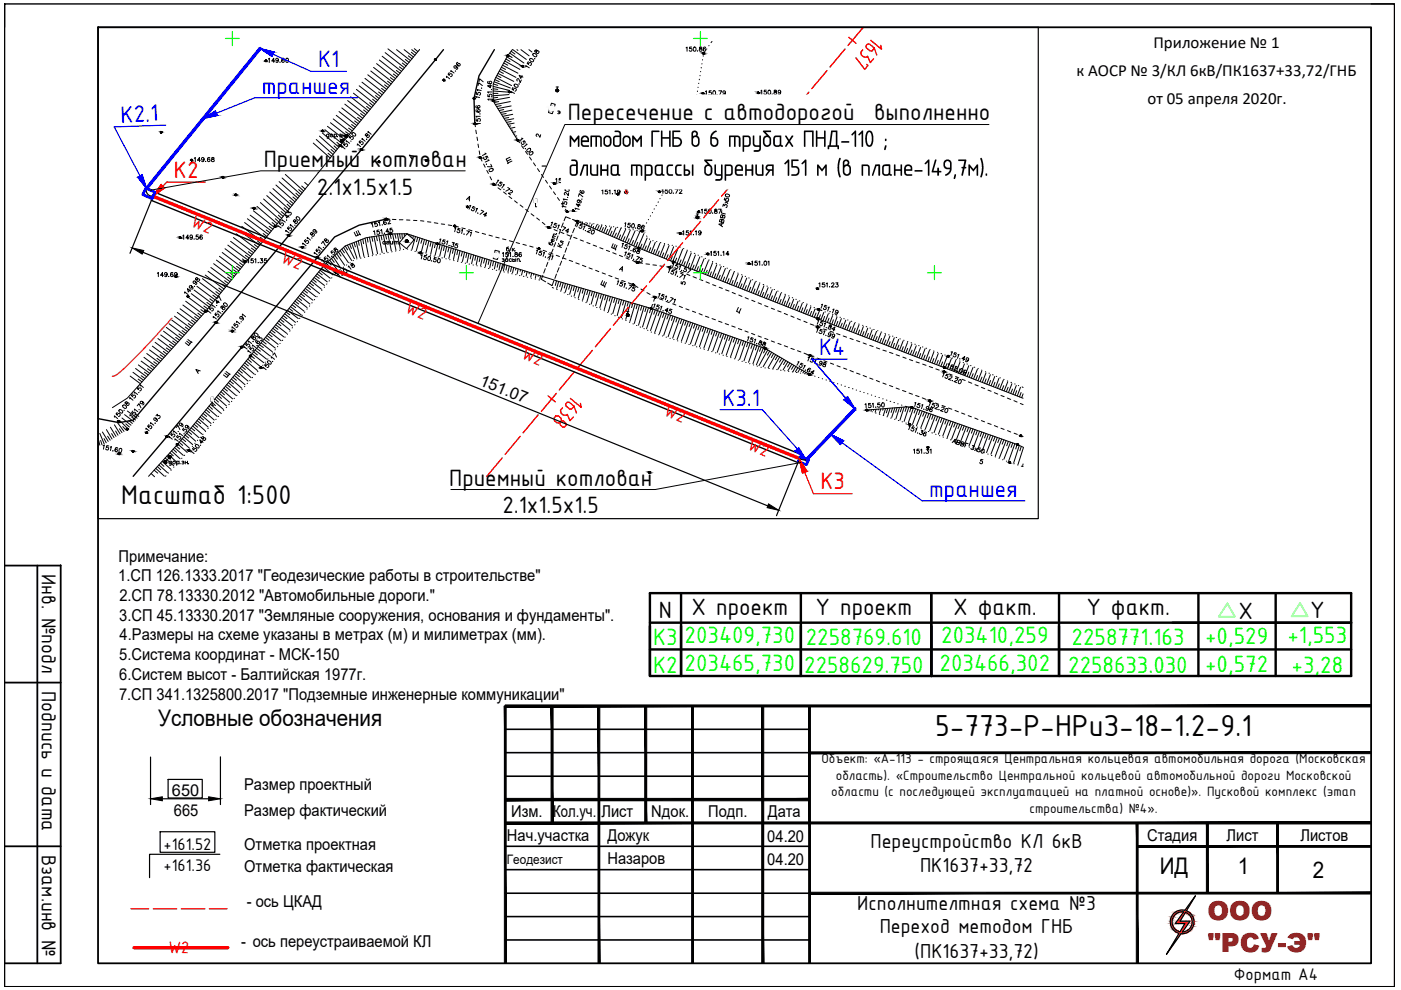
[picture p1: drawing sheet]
<svg xmlns="http://www.w3.org/2000/svg" width="297mm" height="210mm" viewBox="0 0 297 210" stroke-linecap="round" stroke-linejoin="round" font-family="sans-serif">
<defs><g id="words">
<text font-size="6.9" x="198.2" y="156.1">5-773-Р-НРиЗ-18-1.2-9.1</text>
<text font-size="6.2" x="25.7" y="107">Масштаб 1:500</text>
<g font-size="5.5" fill="#b80000">
<text x="256" y="195.1">ООО</text>
<text x="256.1" y="201.8">&quot;РСУ-Э&quot;</text>
</g>
<g font-size="5.4">
<text x="120.4" y="25.3">Пересечение с автодорогой</text>
<text x="185.3" y="25.3">выполненно</text>
<text x="55.9" y="35.5">Приемный котлован</text>
<text x="120.4" y="31.1">методом ГНБ</text>
<text x="146.3" y="31.1">в 6 трубах ПНД-110 ;</text>
<text x="67.2" y="41.3">2.1х1.5х1.5</text>
<text x="120.4" y="37.3">длина трассы бурения 151 м (в плане-149,7м).</text>
<text x="95.2" y="103.1">Приемный котлован</text>
<text x="106.5" y="108.9">2.1х1.5х1.5</text>
<text x="139.7" y="131">N</text>
<text x="146.6" y="130.5">X проект</text>
<text x="172.9" y="130.5">Y проект</text>
<text x="202.1" y="130.5">X факт.</text>
<text x="230.3" y="130.5">Y факт.</text>
<text x="262.6" y="131.2">X</text>
<text x="277.7" y="131">Y</text>
</g>
<g font-size="5.4" fill="#0f0">
<text x="138.5" y="136.7">К3</text>
<text x="145.2" y="136.3">203409,730</text>
<text x="170.9" y="136.7">2258769.610</text>
<text x="199.6" y="136.3">203410,259</text>
<text x="227.2" y="136.7">2258771.163</text>
<text x="255.5" y="136.6">+0,529</text>
<text x="273" y="136.3">+1,553</text>
<text x="138.5" y="142.6">К2</text>
<text x="145.2" y="142.3">203465,730</text>
<text x="170.5" y="142.6">2258629.750</text>
<text x="199.2" y="142.3">203466,302</text>
<text x="226.5" y="142.6">2258633.030</text>
<text x="255.5" y="142.5">+0,572</text>
<text x="273.9" y="142.6">+3,28</text>
</g>
<g font-size="4.9" fill="#00f">
<text x="67.4" y="14.3">К1</text>
<text x="55.5" y="19.8">траншея</text>
<text x="25.7" y="26" transform="rotate(-2 25.7 26)">К2.1</text>
<text x="173.7" y="75.3">К4</text>
<text x="153.2" y="86.1">К3.1</text>
<text x="197" y="105.3">траншея</text>
</g>
<g font-size="4.9" fill="#f00">
<text x="36.9" y="37.7">К2</text>
<text x="173.9" y="103.7">К3</text>
</g>
<g font-size="4.9">
<text x="33.5" y="153.9">Условные обозначения</text>
<text x="245.9" y="185.4">ИД</text>
<text x="262.5" y="185.4">1</text>
<text x="278.3" y="186.1">2</text>
</g>
<g font-size="4.6">
<text x="8.8" y="121.7" transform="rotate(90 8.8 121.7)">Инв. №подл</text>
<text x="8.8" y="146.5" transform="rotate(90 8.8 146.5)">Подпись и дата</text>
<text x="184.6" y="179.9">Переустройство КЛ 6кВ</text>
<text x="8.8" y="181.2" transform="rotate(90 8.8 181.2)">Взам.инв №</text>
<text x="195.1" y="184.8">ПК1637+33,72</text>
<text x="181.7" y="192.9">Исполнителтная схема №3</text>
<text x="186.5" y="197.9">Переход методом ГНБ</text>
<text x="193.9" y="203.1">(ПК1637+33,72)</text>
</g>
<g font-size="4">
<text x="74.1" y="51.2">Щ</text>
<text x="120.6" y="53.6" transform="rotate(-90 120.6 53.6)">Кл</text>
<text x="38.5" y="74.4">Щ</text>
<text x="46.6" y="81.1">Щ</text>
</g>
<g font-size="3.8" fill="#f00">
<text x="40.3" y="47.9" transform="rotate(23 40.3 47.9)">W2</text>
<text x="59.4" y="55.6" transform="rotate(23 59.4 55.6)">W2</text>
<text x="85.8" y="66.1" transform="rotate(23 85.8 66.1)">W2</text>
<text x="110.4" y="76" transform="rotate(23 110.4 76)">W2</text>
<text x="140.6" y="88.1" transform="rotate(23 140.6 88.1)">W2</text>
<text x="158.4" y="95.2" transform="rotate(23 158.4 95.2)">W2</text>
<text x="35.6" y="202" transform="rotate(2 35.6 202)">W2</text>
</g>
<g font-size="3.8">
<text x="34.7" y="180.1">+161.52</text>
<text x="34.7" y="184.6">+161.36</text>
<text x="261.6" y="207.8">Формат А4</text>
</g>
<g font-size="3.6">
<text x="244.6" y="10.1">Приложение № 1</text>
<text x="228.2" y="16.2">к АОСР № 3/КЛ 6кВ/ПК1637+33,72/ГНБ</text>
<text x="243.3" y="22">от 05 апреля 2020г.</text>
</g>
<g font-size="3.5">
<text x="153.5" y="22.2">2</text>
<text x="85.7" y="34.9">А</text>
<text x="112.9" y="30.3">2</text>
<text x="98.1" y="43.7">А</text>
<text x="143.6" y="61.7">5</text>
<text x="40.6" y="80.4">А</text>
<text x="101.5" y="81.6" transform="rotate(22 101.5 81.6)">151.07</text>
<text x="206.7" y="99.5">5</text>
<text x="25.1" y="119.1">Примечание:</text>
<text x="25.1" y="123.3">1.СП 126.1333.2017 &quot;Геодезические работы в строительстве&quot;</text>
<text x="25.3" y="131.6">3.СП 45.13330.2017 &quot;Земляные сооружения, основания и фундаменты&quot;.</text>
<text x="25.3" y="127.5">2.СП 78.13330.2012 &quot;Автомобильные дороги.&quot;</text>
<text x="25.4" y="135.8">4.Размеры на схеме указаны в метрах (м) и милиметрах (мм).</text>
<text x="25.3" y="140">5.Система координат - МСК-150</text>
<text x="25.2" y="148.3">7.СП 341.1325800.2017 &quot;Подземные инженерные коммуникации&quot;</text>
<text x="25.3" y="144.2">6.Систем высот - Балтийская 1977г.</text>
<text x="51.8" y="167.5">Размер проектный</text>
<text x="36.4" y="168.7">650</text>
<text x="36.9" y="173">665</text>
<text x="51.8" y="173">Размер фактический</text>
<text x="108.4" y="173.2">Изм.</text>
<text x="117.3" y="173.2">Кол.уч.</text>
<text x="127.5" y="173.2">Лист</text>
<text x="138.1" y="173.2">Nдок.</text>
<text x="150.2" y="173.2">Подп.</text>
<text x="162.8" y="173.2">Дата</text>
<text x="107.5" y="178.2">Нач.участка</text>
<text x="128.8" y="178.2">Дожук</text>
<text x="162.7" y="178.4">04.20</text>
<text x="243.2" y="178.2">Стадия</text>
<text x="260.1" y="178.2">Лист</text>
<text x="275.7" y="178.2">Листов</text>
<text x="51.8" y="184.9">Отметка фактическая</text>
<text x="51.8" y="180.2">Отметка проектная</text>
<text x="128.8" y="183.2">Назаров</text>
<text x="162.7" y="183.4">04.20</text>
<text x="52.3" y="192.3">- ось ЦКАД</text>
<text x="51.1" y="200.8">- ось переустраиваемой КЛ</text>
</g>
<g font-size="3.1">
<text x="174.2" y="161.8">Объект: «А-113 - строящаяся Центральная кольцевая автомобильная дорога (Московская</text>
<text x="177.2" y="165.3">область). «Строительство Центральной кольцевой автомобильной дороги Московской</text>
<text x="176.2" y="168.8">области (с последующей эксплуатацией на платной основе)». Пусковой комплекс (этап</text>
<text x="218.3" y="172.3">строительства) №4».</text>
</g>
<text font-size="2.8" x="107.5" y="183.2">Геодезист</text>
</g></defs>
<path d="M260.2 128l1.6 2.8h-3.4zM275.6 127.9l1.6 2.8h-3.3z" fill="none" stroke="#0ff" stroke-width=".38"/>
<path d="M1 .8h294.7v208.4h-294.7z" fill="none" stroke="#000" stroke-width=".3"/>
<path d="M20.8 5.8h269.9v198.4h-269.9zM1 119.9h11.9v84.3h-11.9M7.9 119.9v84.3M1 144.7h11.9M1 179.4h11.9" fill="none" stroke="#000" stroke-width=".38"/>
<!-- layer: 0 -->
<g fill="none" stroke="#000" stroke-width=".25">
<path d="M1 .8v5M20.8 5.8h199.3v104.2h-199.3zM290.7 .8h5M31 39.9a1.29 1.29 0 0 0 1.4 1.7M30.3 53.5l132.5 53.8M32.2 42.2l-4.6 11.5M169.3 97.8l-4.7 11.5M169.5 97.2l.7 .3h.7M31.9 160.5v10.1M34 176.3h11.6v4.4h-11.6zM34.4 169.4h9.8M35.6 165.3h7.3v3.9h-7.3z"/>
<path d="M46.7 160.5v10.1M1 199.3v4.9M46.6 181.1h-14.9v5"/>
</g>
<path d="M12.9 119.9h.1" fill="none" stroke="#000" stroke-width=".21"/>
<g fill="#000" stroke="#000" stroke-width=".21">
<path d="M106.9 149.7l.4 54.5v-54.5zM106.9 149.7l.4 54.5h-.4z"/>
<path d="M171.6 159.4v.4l119.1-.4zM171.6 159.8l119.1-.4v.4z"/>
<path d="M107.1 149.9h183.6v-.4zM107.1 149.5h183.6l-183.6 .4z"/>
<path d="M107.1 174.3v.4l183.6-.4zM107.1 174.7l183.6-.4v.4z"/>
<path d="M107.1 169.3v.5l64.5-.5zM107.1 169.8l64.5-.5v.5z"/>
<path d="M116.8 149.7v24.8h.5zM116.8 149.7h.5v24.8z"/>
<path d="M136.7 149.7v24.8h.4zM136.7 149.7h.4v24.8z"/>
<path d="M241.1 179.6h49.6v-.3zM241.1 179.3h49.6l-49.6 .3z"/>
<path d="M171.6 189.2v.4l119.1-.4zM171.6 189.6l119.1-.4v.4z"/>
<path d="M255.8 174.5v14.9h.4zM255.8 174.5h.4v14.9z"/>
<path d="M270.7 174.5v14.9h.4zM270.7 174.5h.4v14.9z"/>
<path d="M126.8 149.7v54.5h.4zM126.8 149.7h.4v54.5z"/>
<path d="M146.6 149.7v54.5h.4zM146.6 149.7h.4v54.5z"/>
<path d="M161.5 149.7v54.5h.4zM161.5 149.7h.4v54.5z"/>
<path d="M171.5 149.7v54.5h.3zM171.5 149.7h.3v54.5z"/>
<path d="M240.9 174.5v29.7h.4zM240.9 174.5h.4v29.7z"/>
</g>
<path d="M107.1 154.6h64.5M107.1 159.6h64.5M107.1 164.6h64.5M107.1 179.4h64.5M107.1 184.4h64.5M107.1 189.4h64.5M107.1 194.3h64.5M107.1 199.3h64.5" fill="none" stroke="#000" stroke-width=".34"/>
<!-- layer: Ramka -->
<g fill="#ffbf00" stroke="#ffbf00" stroke-width=".21">
<path d="M253.4 189.9l-1.8 3.1h-.4z"/>
<path d="M250.2 193h.8z"/>
<path d="M248.7 194h.4z"/>
<path d="M250.4 198h.5z"/>
<path d="M251.2 193h.4zM251.2 193h.4z"/>
<path d="M250.2 193h1zM250.1 193h1.1z"/>
<path d="M250.1 193h1.5zM249.8 193.1h1.7z"/>
<path d="M249.8 193.1l1.7 .1zM249.8 193.1l1.7 .1z"/>
<path d="M249.8 193.2l2.2 .1-.5-.1zM249.4 193.3l.4-.1 2.2 .1z"/>
<path d="M249.4 193.3l2.6 .1zM249.4 193.3l2.6 .1z"/>
<path d="M249.3 193.4h2.7zM249.3 193.4h2.7z"/>
<path d="M250.6 193.4h1.4zM250.6 193.4h1.4z"/>
<path d="M249.3 193.4h1.3zM249.3 193.4h.8z"/>
<path d="M251 193.4h1.1zM251 193.4h1.1z"/>
<path d="M251.3 193.4l1 .1zM251.3 193.4l1 .1z"/>
<path d="M250.9 193.4h.4zM250.9 193.4l.4 .1h-.5z"/>
<path d="M249.3 193.4l.5 .1 .3-.1zM249.1 193.5l.2-.1 .5 .1z"/>
<path d="M251.5 193.5l.8 .1zM251.5 193.5l.8 .1zM251.7 193.6h.6zM251.7 193.6h.6z"/>
<path d="M249.1 193.5h.7zM249 193.6h.6z"/>
<path d="M249 193.6l.4 .1 .2-.1zM249 193.6l.4 .1h-.5z"/>
<path d="M251.7 193.6l.9 .2-.3-.2zM251.7 193.6l.9 .2h-.6z"/>
<path d="M252 193.8l.7 .2-.1-.2zM252 193.8l.7 .2h-.5z"/>
<path d="M248.9 193.7l.2 .3 .3-.3zM248.9 193.7l.2 .3h-.4zM248.6 194h.5z"/>
<path d="M252.2 194l.6 .1-.1-.1zM252.2 194l.6 .1z"/>
<path d="M248.6 194l.3 .3 .2-.3zM248.6 194l.3 .3h-.4z"/>
<path d="M252.3 194.1l.6 .3-.1-.3zM252.3 194.1l.6 .3h-.4z"/>
<path d="M248.5 194.3h.4zM248.5 194.3l.3 .1z"/>
<path d="M252.5 194.4l.4 .1zM252.5 194.4l.4 .1z"/>
<path d="M248.4 194.4l.3 .3 .1-.3zM248.4 194.4l.3 .3h-.4z"/>
<path d="M252.5 194.5l.6 .3-.2-.3zM252.5 194.5l.6 .3h-.4z"/>
<path d="M252.7 194.8h.4zM252.7 194.8h.4z"/>
<path d="M248.3 194.7l.3 .1 .1-.1zM248.3 194.7l.3 .1h-.4z"/>
<path d="M248.2 194.8l.4 .3v-.3zM248.2 194.8l.4 .3h-.4z"/>
<path d="M252.7 194.8l.5 .4-.1-.4zM252.7 194.8l.5 .4h-.4z"/>
<path d="M252.8 195.2l.4 .1zM252.8 195.2l.4 .1z"/>
<path d="M250.8 193.5l-.6 1.8 1.1-1.8zM250.8 193.5l-.6 1.8h-.6z"/>
<path d="M248.2 195.1l.3 .3 .1-.3zM248.2 195.1l.3 .3h-.3z"/>
<path d="M248.2 195.4l.3 .1v-.1zM248.2 195.4l.3 .1h-.3z"/>
<path d="M252.8 195.3l.4 .3v-.3zM252.8 195.3l.4 .3h-.4z"/>
<path d="M252.8 195.6l.4 .2v-.2zM252.8 195.6l.4 .2h-.4z"/>
<path d="M248.2 195.5l.4 .3-.1-.3zM248.2 195.5l.4 .3h-.4z"/>
<path d="M249.6 195.3l2.3 .5 .4-.5zM249.6 195.3l2.3 .5h-2.7z"/>
<path d="M248.2 195.8l.4 .1zM248.2 195.8l.4 .1z"/>
<path d="M252.8 195.8l.3 .2 .1-.2zM252.8 195.8l.3 .2h-.4z"/>
<path d="M252.7 196l.3 .3 .1-.3zM252.7 196l.3 .3h-.4z"/>
<path d="M248.2 195.9l.5 .4-.1-.4zM248.2 195.9l.5 .4h-.4zM248.3 196.3h.4zM248.3 196.3h.4z"/>
<path d="M252.6 196.3h.4zM252.6 196.3l.4 .1z"/>
<path d="M248.3 196.3l.6 .3-.2-.3zM248.3 196.3l.6 .3h-.4z"/>
<path d="M252.6 196.4l.3 .3 .1-.3zM252.6 196.4l.3 .3h-.5z"/>
<path d="M248.5 196.6l.5 .1zM248.5 196.6l.5 .1z"/>
<path d="M252.4 196.7h.5zM252.4 196.7h.5z"/>
<path d="M248.5 196.7l.6 .3-.1-.3zM248.5 196.7l.6 .3h-.4z"/>
<path d="M252.4 196.7l.2 .3 .3-.3zM252.4 196.7l.2 .3h-.5z"/>
<path d="M252.1 197h.5zM252 197.1h.6z"/>
<path d="M248.7 197l.6 .1-.2-.1zM248.7 197l.6 .1h-.5z"/>
<path d="M248.8 197.1l.6 .1zM248.8 197.1l.6 .1z"/>
<path d="M252 197.1l.4 .2 .2-.2zM251.8 197.3l.2-.2 .4 .2z"/>
<path d="M248.9 197.2l.9 .2-.4-.2zM248.9 197.2l.9 .2h-.7z"/>
<path d="M251.8 197.3l.4 .1 .2-.1zM251.5 197.4l.3-.1 .4 .1z"/>
<path d="M249.1 197.4h.8zM249.1 197.4h.8z"/>
<path d="M251.5 197.4l.7 .1zM251.5 197.4l.7 .1z"/>
<path d="M251.2 195.8l-.5 1.8 1.2-1.8zM251.2 195.8l-.5 1.8h-.5z"/>
<path d="M249.1 197.4l1.1 .2zM249.1 197.4l1.1 .2h-.9z"/>
<path d="M251.5 197.5h.7zM251.1 197.6h.9z"/>
<path d="M249.3 197.6h1.4zM249.3 197.6h1.4z"/>
<path d="M251.1 197.6h.9zM250.7 197.6h1.3z"/>
<path d="M249.3 197.6h1.4zM249.3 197.6h1.4z"/>
<path d="M249.3 197.6l2.5 .1 .2-.1zM249.3 197.6l2.5 .1h-2.3zM249.5 197.7h2.3zM249.5 197.7h2.3z"/>
<path d="M249.5 197.7l1.9 .2 .4-.2zM249.5 197.7l1.9 .2h-1.4zM250 197.9h1.4zM250 197.9h1.4z"/>
<path d="M250 197.9h1.4zM250 197.9l.9 .1z"/>
<path d="M249.9 198h.5zM249.9 198h.5zM249.9 198h.5l-3.1 4.3z"/>
</g>
<path d="M250.9 193.3a2.14 2.14 0 0 0-2.4 1.8 2.14 2.14 0 0 0 1.6 2.4M251 193.4l-1.8 2.4h2l-1 1.8M251.2 193a2.52 2.52 0 0 0-3 1.8 2.52 2.52 0 0 0 1.7 3.1M251.2 193l2.2-3.1-1.9 3.2M251.3 193.4a2.14 2.14 0 0 1 1.4 2.4 2.14 2.14 0 0 1-2.1 1.8M251.3 193.4l-1.1 1.9h2.1l-1.6 2.3M251.5 193.1a2.52 2.52 0 0 1 1.6 2.9 2.52 2.52 0 0 1-2.7 2l-3.1 4.3 2.7-4.4" fill="none" stroke="#000" stroke-width=".25"/>
<g fill="none" stroke="#000" stroke-width=".21">
<path d="M74.9 19.8l3.9 3M75.6 19l3.9 3M76.2 18.2l3.9 3.1M76.8 17.4l3.9 3.1M77.4 16.6l4 3.1M78 15.9l4 3.1M78.6 15.1l4 3.1M79.2 14.3l4 3.1M79.8 13.5l4.1 3.2M80.3 19.5l.7 .6M80.4 12.7l4.1 3.2M80.9 18.7l.8 .6"/>
<path d="M81 11.9l4.1 3.2M81.5 18l.8 .6M81.7 11.2l4.1 3.2M82.2 17.2l.7 .6M82.3 10.4l4.1 3.2M82.8 16.5l.8 .5M83.4 15.7l.8 .6M84 14.9l.8 .6M84.1 10.5l2.9 2.4M84.7 14.2l.8 .6M85.3 13.4l.8 .6M85.7 10.5l2 1.6"/>
<path d="M85.9 12.6l.8 .6M86.6 11.8l.8 .7M87.2 11.1l.8 .6M87.3 10.5l1 .8M87.8 10.3l.8 .7M88.9 10.5l-16.8 20.3-28.5 35.2-16.6 18.4-3.2 2M88.9 10.5v.1M104.6 19.8h1M104.6 19.3l3.3 .2M104.6 18.8l.9 .2M104.6 18.3l3.4 .9M104.6 17.8l.9 .3"/>
<path d="M104.8 17.3l3.4 1.4M104.9 16.9l.9 .4M105.1 16.4l3.4 1.7M105.4 16l.8 .5M105.6 15.6l3.3 1.7M105.8 15.1l.9 .5M106.1 14.7l3.3 1.7M106.3 14.3l.9 .4M106.6 13.8l3.2 1.7M106.8 13.4l.9 .4M107 12.9l3.2 1.8M107.3 12.5l.8 .5"/>
<path d="M107.5 12.1l3.1 1.9M107.8 11.7l.8 .5M108.1 11.2l3 2.2M108.4 10.9l.8 .6M108.6 10.5l-.9 1.3-2.7 4.8-.4 1.3v3.5l5.2 8.3M108.7 10.5l2.9 2.1M109.6 10.5l.2 .2M110.4 10.5l1.8 1.3M112.1 10.5l.7 .5M57.9 40l4 3.6M58.5 39.2l4 3.6M59.2 38.5l4 3.5"/>
<path d="M59.8 37.7l4 3.6M60.5 37l3.9 3.5M64 39.4l.7 .7M64.6 38.7l.7 .6M66.4 30.3l3.6 3.2M67.1 29.6l3.5 3.2M67.4 36.6h.1M67.7 28.9l3.5 3.1M68.3 28.2l3.6 3M68.9 27.5l3.6 2.9M69.4 26.8l3.8 2.9M69.6 32.5l.7 .6"/>
<path d="M70.1 26l3.6 2.9M70.2 31.7l.8 .7M70.7 25.2l3.7 2.9M70.8 30.9l.7 .7M71.3 24.5l3.7 2.9M71.4 30.2l.8 .6M71.9 23.7l3.7 2.9M72.1 29.4l.7 .6M72.5 22.9l3.8 3M72.7 28.7l.7 .6M73.1 22.1l3.8 3M73.3 27.9l.8 .6"/>
<path d="M73.7 21.3l3.9 3M73.9 27.2l.8 .6M74.3 20.5l3.9 3.1M74.5 26.4l.9 .6M75.2 25.6l.8 .6M75.8 24.9l.8 .6M76.5 24.1l.8 .6M77.1 23.3l.8 .6M77.7 22.5l.8 .7M78.4 21.8l.7 .6M79 21l.8 .7M79.6 20.3l.8 .6"/>
<path d="M105.5 20.6l-.9 .2M105.7 21.5l-.9 .2M106.3 22.4l-1 .2M106.8 23.2l-1 .2M107.3 24.1l-1 .1M107.9 24.9l-1 .2M107.9 20.1l-3.3 .2M108 20.6l-3.4 .7M108.2 21.5l-3.2 .7M108.3 26.7l-.4 .1M108.4 25.8l-1 .1M108.4 22.5l-2.9 .5"/>
<path d="M108.5 23.4l-2.4 .5M108.7 27.6h-.2M108.7 24.2l-2.1 .5M108.9 25.2l-1.8 .3M109 26.1l-1.3 .3M109.2 28.4l-.2 .1M109.2 27l-1 .2M109.3 27.9l-.6 .2M109.6 28.8l-.3 .1M109.6 29.3h-.1M42.3 59.9l3.9 2.9M42.9 59.1l4 2.9"/>
<path d="M43.5 58.3l4 3M44.1 57.5l4 3M44.7 56.7l4.1 3M45.3 55.9l4.1 3.1M45.9 55.1l4.1 3.1M46.5 54.3l4.1 3.1M47.1 53.5l4.2 3.2M47.6 59.5l.8 .6M47.7 52.7l4.2 3.2M48.3 58.7l.8 .6M48.3 52l4.2 3.1M48.9 51.2l4.2 3.1"/>
<path d="M48.9 58l.8 .6M49.5 50.4l4.3 3.2M49.5 57.2l.8 .6M50.1 49.6l4.3 3.2M50.2 56.5l.8 .6M50.7 48.8l4.3 3.3M50.8 55.7l.8 .6M51.3 48l4.4 3.3M51.4 54.9l.8 .6M51.9 47.2l4.4 3.3M52 54.1l.8 .6M52.5 46.4l4.4 3.3"/>
<path d="M52.7 53.4l.8 .6M53 45.6l4.5 3.4M53.3 52.6l.8 .6M53.7 44.7l4.5 3.5M53.9 51.8l.8 .6M54.5 43.8l4.3 3.6M54.6 51.1l.7 .6M55.2 43l4.2 3.7M55.2 50.3l.8 .6M55.8 49.5l.8 .7M55.9 42.2l4.1 3.7M56.4 48.8l.8 .5"/>
<path d="M56.6 41.5l4.1 3.6M57.1 48l.8 .6M57.2 40.7l4.1 3.7M57.7 47.2l.8 .6M58.4 46.4l.7 .7M59 45.6l.7 .7M59.6 44.9l.8 .6M60.2 44.1l.8 .6M60.9 43.3l.7 .7M61.5 42.5l.7 .7M62.1 41.8l.8 .6M62.7 41l.8 .6"/>
<path d="M63.3 40.2l.8 .7M65.7 60l.8 .6M66 59.6l2.2 1.7M66.3 59.2l.8 .6M66.6 58.8l2.2 1.7M66.9 58.4l.8 .6M67.2 58.1l2.2 1.7M67.6 57.7l.7 .6M67.9 57.3l2.1 1.7M68.2 56.9l.8 .6M68.5 56.5l2.1 1.8M68.8 56.1l.8 .7"/>
<path d="M69.2 55.8l1.8 1.9M69.6 55.5l.6 .7M69.9 59.5l-.1 .1M69.9 55.1l1.7 2.2M70.3 54.8l.6 .8M70.4 58.9l-.1 .1M70.7 54.5l1.5 2.3M70.9 58.2l-.1 .1M71 54.1l.5 .8M71.4 53.8l1.7 2.4M71.5 57.6h-.1M71.8 53.5l.5 .8"/>
<path d="M72.1 53.1l1.8 2.6M72.1 57.1v.1M72.5 52.8l.5 .8M72.9 52.5l1.6 2.7M72.9 56.6l-.1 .1M73.2 52.1l.5 .9M73.5 56.2h-.1M73.7 52l1.4 2.8M74.1 51.8l.4 .9M74.3 55.7h-.1M74.6 51.6l1 3.1M74.9 55.2l-.1 .1"/>
<path d="M75.5 51.3l.8 3.3M75.6 54.9h.1M76.4 54.7h.1M76.5 50.9l.7 3.5M77.3 54.6h.1M77.4 50.5l.7 3.7M78.1 54.4h.1M78.3 50.3l.8 3.7M78.8 50.2l.2 1M78.9 54.2h.1M79.3 50.2l.8 3.6M79.7 54h.1"/>
<path d="M79.8 50.1l.2 .9M80.3 50l.7 3.6M80.6 53.9h.1M80.8 49.9l.2 1M81.3 49.8l.7 3.6M81.4 53.7h.1M81.7 49.7l.3 1M82.3 49.6l.7 3.6M82.3 53.5l-.1 .1M82.7 49.6l.2 1M83.1 53.4h.1M83.2 49.6l.7 3.4"/>
<path d="M83.7 49.6l.2 .9M83.9 53.2h.1M84.2 49.6l.7 3.2M84.7 49.6l.2 1M84.8 53l-.1 .1M85.2 49.6l.1 1M85.6 52.9h-.1M85.7 49.6v.5M86.4 52.8h.1M86.7 49.7v.1M87.2 49.9l-.1 .3M87.2 53v.1"/>
<path d="M87.6 50l-.1 .4M88 53.3h.1M88.1 50.2l-.8 2.7M88.6 50.3l-.3 1M88.8 53.5h.1M89 50.4l-.7 2.8M89.5 50.6l-.3 1M89.6 53.7h.1M90 50.8l-.7 2.7M90.4 53.9l.1 .1M90.5 50.9l-.3 1M90.9 51.1l-.6 2.6"/>
<path d="M91.2 54.1h.1M91.4 51.3l-.2 .9M91.9 51.4l-.6 2.5M92 54.3h.2M92.3 51.5l-.2 1M92.8 51.7l-.6 2.4M92.9 54.5h.1M93.3 51.8l-.2 1M93.7 54.7h.1M93.8 52l-.6 2.3M94.2 52.1l-.2 1M94.5 54.8l.1 .1"/>
<path d="M94.7 52.3l-.5 2.3M95.2 52.4l-.2 1M95.3 55.1h.1M95.7 52.6l-.5 2.2M96.1 52.7l-.2 1M96.2 55.2l.1 .1M96.6 52.9l-.5 2.1M97 55.4h.1M97.1 53l-.2 1M97.5 53.2l-.4 2M97.8 55.6h.1M98 53.3l-.2 1"/>
<path d="M98.5 53.5l-.5 1.9M98.6 55.8h.1M99 53.6l-.2 1M99.4 53.7l-.4 2M99.4 56h.2M99.9 53.9l-.2 1M100.3 56.2h.1M100.4 54l-.4 1.9M100.9 54.2l-.2 1M101.1 56.3l.1 .1M101.3 54.3l-.3 1.8M101.8 54.5l-.2 1"/>
<path d="M101.9 56.5h.1M102.3 54.6l-.4 1.7M102.7 56.7l.1 .1M102.8 54.8l-.3 1M103.3 54.9l-.4 1.6M103.5 56.9h.2M103.7 55.1l-.2 1M104.2 55.2l-.4 1.6M104.4 57.1h.1M104.6 55.4l-.2 1M105.2 55.5l-.4 1.5M105.2 57.3h.1"/>
<path d="M105.6 55.7l-.2 1M106 57.5h.1M106.1 55.8l-.3 1.4M106.6 56l-.3 1M106.8 57.6l.1 .1M107 56.1l-.3 1.3M107.5 56.3l-.2 1M107.7 57.9h.1M108 56.4l-.3 1.2M108.5 56.6l-.3 1M108.5 58l.1 .1M108.9 56.7l-.2 1.2"/>
<path d="M109.3 58.2h.1M109.4 56.9l-.1 .4M109.9 57l-.3 1.1M110.2 58.4h.1M110.4 57.2l-.1 .3M110.8 57.3l-.2 1M111 58.6h.1M111.3 57.5l-.1 .3M111.8 57.6l-.3 .9M111.8 58.8h.1M112.2 57.8v.3M112.6 59h.1"/>
<path d="M112.7 57.9l-.2 .8M113.2 58.1l-.1 .2M113.5 59.2h.1M113.7 58.2l-.2 .8M114.1 58.4v.2M114.3 59.3l.1 .1M114.6 58.5l-.1 .7M118 59.5l-.3 1M118.4 59.7l-.4 1.5M119 59.8l-.3 1M119.4 60l-.4 1.6M122.6 46.9h-.2l13.1 5.7 7.3 2.9 30.6 12.1 43.5 16.8"/>
<path d="M123.1 47l-.1 .2M123.4 47.1h.1M123.5 47.1l-.1 .3M124 47.4l-.1 .2M124.2 47.2h.1M124.5 47.3l-.2 .5M124.9 47.7l-.1 .2M125 47.3h.1M125.6 47.5l-.3 .7M125.9 48l-.2 .4M125.9 47.4h.1M126.6 47.7l-.4 .8"/>
<path d="M126.7 47.6h.1M127 47.8l-.4 1M127.5 47.7h.1M127.6 47.8l-.5 1.2M127.9 48.2l-.3 .9M128.4 47.8h.1M128.6 48l-.6 1.3M128.9 48.6l-.5 1M129.2 47.9h.1M129.6 48.1l-.7 1.6M129.8 49l-.4 .9M130 48.1h.1"/>
<path d="M130.6 48.3l-.8 1.9M130.7 49.4l-.4 .9M130.9 48.2h.1M131.6 49.8l-.4 .9M131.7 48.4l-1 2.1M131.7 48.3h.1M132.5 50.2l-.4 .9M132.5 48.5h.1M132.7 48.6l-1.1 2.3M133.4 48.6h.1M133.4 50.6l-.4 .9M133.6 48.8l-1.1 2.5"/>
<path d="M134.2 48.7h.1M134.3 51l-.4 .9M134.7 48.9l-1.3 2.8M135 48.8h.1M135.2 51.4l-.4 .9M135.7 49.1l-1.3 3M135.8 49h.2M136.1 51.8l-.4 .9M136.5 49.6l-1.2 2.9M136.5 49.4l.1 .1M137 52.1l-.3 1M137.1 50l.1 .1"/>
<path d="M137.2 50.4l-1 2.5M137.7 50.7h.1M138 52.5l-.4 1M138 51.1l-.9 2.1M138.4 51h.1M138.9 52.9l-.4 .9M138.9 51.4l-.9 2.2M139.2 51.2l.1 .1M139.8 53.2l-.4 1M139.9 51.6l-1 2.4M140 51.4l.1 .1M140.7 53.6l-.4 1"/>
<path d="M140.8 51.6h.1M140.9 51.8l-1 2.6M141.6 54l-.3 .9M141.6 51.8h.1M141.9 52.1l-1.1 2.6M142.5 52h.1M142.5 54.4l-.3 .9M142.8 52.3l-1.1 2.8M143.3 52.2h.1M143.5 54.7l-.4 1M143.8 52.5l-1.2 3M144.1 52.4h.1"/>
<path d="M144.4 55.1l-.4 .9M144.7 52.8l-1.1 3.1M144.9 52.7h.1M145.3 55.5l-.4 .9M145.7 53.2l-1.2 3M145.7 53l.1 .1M146.2 55.8l-.3 1M146.4 53.4h.1M146.6 53.7l-1.2 2.9M147.2 56.2l-.4 .9M147.2 53.7h.1M147.4 54l-1.1 2.9"/>
<path d="M148 54.1h.1M148.1 56.5l-.4 1M148.4 54.5l-1.2 2.8M148.8 54.4v.1M149 56.9l-.4 1M149.3 54.9l-1.1 2.7M149.5 54.8h.1M149.9 57.3l-.3 .9M150.2 55.3l-1.1 2.7M150.3 55.1h.1M150.8 57.6l-.3 1M151 55.4l.1 .1"/>
<path d="M151.1 55.7l-1.1 2.7M151.8 58l-.4 1M151.8 55.8l.1 .1M152 56.1l-1 2.6M152.6 56.2h.1M152.7 58.4l-.4 .9M152.9 56.5l-1.1 2.6M153.4 56.5h.1M153.6 58.7l-.4 1M153.8 56.9l-1 2.6M154.1 56.8l.1 .1M154.6 59.1l-.4 .9"/>
<path d="M154.7 57.3l-1 2.5M154.9 57.2h.1M155.4 59.5l-.3 .9M155.6 57.7l-1 2.5M155.7 57.6h.1M156.4 59.8l-.4 .9M156.4 57.9h.1M156.5 58.2l-.9 2.4M157.2 58.2l.1 .1M157.4 58.5l-.9 2.4M158 58.6h.1M158.3 59l-.9 2.3"/>
<path d="M158.8 58.9v.1M159.2 59.4l-.9 2.3M159.5 59.3h.1M160.1 59.8l-.8 2.2M160.3 59.6l.1 .1M161 60h.1M27.6 79.7l2.2 1.7M28.2 78.9l2.2 1.7M28.7 78.1l2.4 1.8M29.3 77.4l2.5 1.7M29.9 76.6l2.5 1.8M29.9 79.7l.8 .5"/>
<path d="M30.5 75.8l2.6 1.9M30.6 78.9l.8 .6M31.1 75l2.6 1.9M31.3 78.2l.8 .6M31.7 74.2l2.7 2M32 77.4l.7 .6M32.3 73.4l2.8 2.1M32.6 76.7l.8 .6M32.9 72.6l2.8 2.1M33.3 76l.8 .6M33.5 71.8l2.9 2.2M34 75.2l.8 .6"/>
<path d="M34.1 71l3 2.2M34.6 74.5l.8 .6M34.7 70.2l3 2.3M35.3 69.4l3.1 2.4M35.3 73.8l.8 .5M35.9 68.7l3.2 2.3M35.9 73l.8 .6M36.4 67.8l3.4 2.5M36.6 72.3l.8 .6M37 67l3.4 2.5M37.6 66.2l3.5 2.6M38.2 65.5l3.5 2.6"/>
<path d="M38.8 64.7l3.6 2.6M39.3 69.3l.7 .6M39.4 63.9l3.7 2.7M39.9 68.6l.8 .6M40 63.1l3.7 2.8M40.6 62.3l3.8 2.8M40.6 67.8l.8 .6M41.1 61.5l3.9 2.8M41.3 67.1l.8 .6M41.7 60.7l3.9 2.9M42 66.4l.7 .6M42.6 65.6l.8 .6"/>
<path d="M43.2 64.9l.8 .6M43.9 64.1l.8 .6M44.5 63.4l.8 .6M45.1 62.6l.8 .6M45.8 61.8l.8 .6M46.4 61.1l.8 .6M47 60.3l.8 .6M49.7 79.6l2.2 2M50.3 78.9l2.3 1.9M51 78.1l2.3 2M51.3 77.7l.7 .6M51.6 77.3l2.3 2"/>
<path d="M51.9 76.9l.8 .7M52.2 76.5l2.4 2.1M52.5 76.1l.8 .7M52.8 75.8l2.4 2M53.2 75.4l.7 .6M53.5 75l2.4 1.9M53.6 80l-.1 .1M53.8 74.6l.8 .7M54.1 74.2l2.4 1.9M54.1 79.4h.1M54.4 73.9l.8 .6M54.7 78.7l-.1 .1"/>
<path d="M54.7 73.5l2.5 1.9M55 73.1l.8 .6M55.2 78.1v.1M55.4 72.7l2.3 1.9M55.7 72.3l.7 .6M55.8 77.4l-.1 .1M56 71.9l2.4 1.9M56.3 76.8h-.1M56.3 71.5l.8 .7M56.6 71.1l2.4 1.9M56.8 76.1l-.1 .1M56.9 70.8l.8 .6"/>
<path d="M57.2 70.4l2.4 1.8M57.3 75.4v.1M57.5 70l.8 .6M57.8 74.8h.1M57.9 69.6l2.3 1.8M58.2 69.2l.7 .6M58.4 74.1l-.1 .1M58.5 68.9l2.3 1.8M58.8 68.5l.8 .6M58.9 73.4l-.1 .1M59.1 68.1l2.3 1.8M59.4 72.8h.1"/>
<path d="M59.4 67.7l.8 .6M59.7 67.3l2.3 1.8M59.9 72.1v.1M60 66.9l.8 .6M60.4 66.5l2.3 1.9M60.5 71.4l-.1 .1M60.7 66.2l.7 .5M61 65.8l2.2 1.7M61 70.8l-.1 .1M61.3 65.4l.8 .6M61.5 70.1l-.1 .1M61.6 65l2.3 1.8"/>
<path d="M61.9 64.6l.8 .6M62 69.5h-.1M62.2 64.2l2.3 1.8M62.5 63.8l.8 .7M62.5 68.8v.1M62.9 63.4l2.2 1.8M63.1 68.1l-.1 .1M63.2 63.1l.8 .6M63.5 62.7l2.2 1.8M63.6 67.5h-.1M63.8 62.3l.8 .6M64.1 61.9l2.2 1.8"/>
<path d="M64.1 66.8v.1M64.4 61.5l.8 .6M64.6 66.2h.1M64.7 61.2l2.2 1.7M65 60.7l.8 .7M65.2 65.5l-.1 .1M65.4 60.4l2.2 1.7M65.7 64.8l-.1 .1M66.2 64.2h-.1M66.7 63.5l-.1 .1M67.2 62.9h.1M67.7 62.2v.1"/>
<path d="M68.3 61.5l-.1 .1M68.8 60.9h-.1M69.3 60.2v.1M117.1 60.9l.2 .2M118 61.4h.2M118.8 61.7l.1 .1M119.6 62.1h.1M119.9 60.1l-.3 1M120.4 60.3l-.6 1.7M120.4 62.4v.1M120.9 60.4l-.3 .9M121.1 62.8h.1"/>
<path d="M121.3 60.5l-.5 1.9M121.8 60.6l-.3 1M121.9 63.1h.1M122.3 60.8l-.6 2M122.6 63.4l.2 .1M122.8 60.9l-.3 1M123.2 61.1l-.6 2.1M123.4 63.8h.1M123.7 61.2l-.3 1M124.2 61.4l-.7 2.2M124.2 64.2h.1M124.7 61.5l-.3 1"/>
<path d="M125 64.5h.1M125.1 61.6l-.7 2.4M125.6 61.8l-.3 .9M125.7 64.8l.1 .1M126.1 61.9l-.8 2.6M126.5 65.2h.1M126.6 62l-.3 1M127 62.2l-.7 2.6M127.3 65.5l.1 .1M127.5 62.3l-.2 1M128 62.5l-.8 2.8M128.1 65.9h.1"/>
<path d="M128.5 62.6l-.3 1M128.8 66.2l.1 .1M128.9 62.7l-.8 3M129.4 62.9l-.2 .9M129.6 66.6h.1M129.9 63l-.9 3.1M130.3 66.9l.1 .1M130.4 63.1l-.3 1M130.9 63.3l-1 3.2M131.1 67.3h.1M131.3 63.4l-.2 1M131.8 63.6l-.9 3.3"/>
<path d="M131.9 67.6h.1M132.3 63.7l-.3 1M132.7 67.9l.1 .1M132.8 63.9l-1.1 3.4M133.2 64l-.2 .9M133.4 68.3l.1 .1M133.7 64.1l-1 3.6M134.2 64.2l-.3 1M134.2 68.7h.1M134.7 64.4l-1.1 3.7M135 69h.1M135.1 64.5l-.2 1"/>
<path d="M135.6 64.7l-1.1 3.9M135.7 69.3l.1 .1M136.1 64.8l-.3 1M136.5 69.7h.1M136.6 65l-1.2 3.9M137 65.1l-.3 1M137.3 70h.1M137.5 65.2l-1.3 4.1M138 65.4l-.3 .9M138 70.4h.1M138.5 65.5l-1.4 4.2M138.8 70.7h.1"/>
<path d="M138.9 65.7l-.3 .9M139.4 65.9l-1.5 4.2M139.6 71h.1M139.9 66l-.4 1M140.3 66.2l-1.5 4.3M140.4 71.2h.1M140.8 66.4l-.3 .9M141.2 71.5h.1M141.3 66.5l-1.5 4.3M141.7 66.7l-.3 .9M142 71.7h.1M142.2 66.8l-1.5 4.3"/>
<path d="M142.7 67l-.3 .9M142.8 72h.1M143.1 67.2l-1.5 4.2M143.6 67.3l-.3 1M143.6 72.2l.1 .1M144.1 67.5l-1.5 4.2M144.4 72.5h.1M144.6 67.7l-.4 .9M145 67.8l-1.4 4.2M145.2 72.8h.1M145.5 68l-.3 .9M146 68.1l-1.5 4.2"/>
<path d="M146.1 73v.1M146.4 68.3l-.3 .9M146.9 73.3h.1M146.9 68.5l-1.4 4.1M147.4 68.7l-.4 .9M147.7 73.5v.1M147.8 68.8l-1.4 4.1M148.3 69l-.3 .9M148.5 73.8h.1M148.8 69.2l-1.5 4M149.2 69.3l-.3 1M149.3 74l.1 .1"/>
<path d="M149.7 69.5l-1.4 4M150.1 74.3h.1M150.2 69.6l-.3 1M150.6 69.8l-1.4 4M150.9 74.5l.1 .1M151.1 70l-.3 .9M151.6 70.1l-1.4 4M151.7 74.8h.1M152.1 70.3l-.4 .9M152.5 75l.1 .1M152.5 70.5l-1.4 3.9M153 70.6l-.3 1"/>
<path d="M153.3 75.3h.1M153.5 70.8l-1.4 3.9M153.9 70.9l-.3 1M154.1 75.6h.1M154.4 71.1l-1.4 3.9M154.9 71.3l-.4 .9M154.9 75.8h.1M155.3 71.4l-1.3 3.9M155.7 76.1h.1M155.8 71.6l-.4 .9M156.3 71.8l-1.4 3.8M156.5 76.4h.1"/>
<path d="M156.7 72l-.3 .9M157.2 72.1l-1.3 3.8M157.3 60.2l-.4 .9M157.3 76.6h.1M157.6 72.2l-.2 1M158.1 72.4l-1.3 3.8M158.1 76.9h.1M158.2 60.6l-.3 .9M158.6 72.6l-.3 .9M158.9 77.1h.1M159 72.8l-1.3 3.7M159.2 60.9l-.4 .9"/>
<path d="M159.6 72.9l-.4 1M159.7 77.4h.1M160 73.1l-1.3 3.7M160.1 61.3l-.4 .9M160.5 73.3l-.4 .9M160.5 77.6h.1M161 73.4l-1.4 3.7M161 61.7l-.3 .9M161 60.2l-.8 2.2M161.3 77.9h.1M161.4 73.6l-.4 .9M161.8 60.3l.1 .1"/>
<path d="M161.9 73.7l-1.5 3.7M161.9 62l-.4 .9M162 60.6l-.9 2.2M162.2 78h.1M162.3 73.9l-.4 .9M162.6 60.6l.1 .1M162.8 74.2l-1.9 3.3M162.9 62.4l-.4 .9M162.9 61l-.9 2.1M163 78.1h.1M163.2 74.4l-.5 .9M163.4 61h.1"/>
<path d="M163.6 74.7l-1.8 3.1M163.7 61.4l-.8 2.1M163.8 62.7l-.4 1M163.8 78.3h.1M164 74.9l-.5 .9M164.1 61.4h.1M164.5 75.2l-1.6 2.8M164.7 63.1l-.4 .9M164.7 61.8l-.8 2M164.7 78.3l.1 .1M164.9 75.4l-.5 .9M164.9 61.7l.1 .1"/>
<path d="M165.3 75.7l-1.4 2.4M165.5 78.5h.1M165.6 62.2l-.8 2M165.6 63.5l-.3 .9M165.7 62v.1M165.8 75.9l-.5 .9M166.2 76.2l-1.3 2.1M166.3 78.6h.1M166.4 62.4h.1M166.5 62.6l-.8 2M166.5 63.8l-.3 1M166.6 76.4l-.5 .9"/>
<path d="M167 76.7l-1 1.7M167.2 78.7l.1 .1M167.2 62.7l.1 .1M167.4 63.1l-.8 1.8M167.5 76.9l-.5 .9M167.5 64.2l-.4 .9M167.9 77.2l-.9 1.4M168 78.9h.1M168 63.1h.1M168.3 63.4l-.7 1.9M168.3 77.5l-.5 .8M168.4 64.5l-.4 1"/>
<path d="M168.7 77.7l-.6 1.1M168.7 63.4l.1 .1M168.8 79h.2M169.2 78l-.5 .8M169.2 63.9l-.7 1.7M169.3 64.9l-.3 1M169.5 63.8h.1M169.6 78.2l-.4 .7M169.7 79.1h.1M170.1 78.5l-.3 .3M170.1 64.3l-.7 1.7M170.2 65.3l-.3 .9"/>
<path d="M170.3 64.1v.1M170.5 78.7l-.3 .4M170.5 79.2h.1M170.9 78.9l-.1 .2M171 64.7l-.7 1.7M171 64.5h.2M171.2 65.6l-.4 1M171.3 79.4h.3l-9.3-5.5-24.3-8.5-19.6-5.7-32.1-10.1h-3.6l-5.1 .8-4.4 1.7-4.5 4.1-31.1 38-6.1 6.8M171.3 79.2v.1M171.8 64.8l.1 .1M171.9 65.1l-.7 1.6M172.1 66l-.4 .9"/>
<path d="M172.6 65.2h.1M172.8 65.5l-.6 1.6M173 66.4l-.4 .9M173.4 65.5v.1M173.7 65.9l-.6 1.6M173.9 66.7l-.3 1M174.1 65.8l.1 .1M174.7 66.2l-.7 1.6M174.8 67.1l-.3 .9M174.9 66.1l.1 .1M175.6 66.6l-.6 1.6M175.7 66.4h.1"/>
<path d="M175.8 67.5l-.4 .9M176.5 66.9l-.6 1.7M176.5 66.7h.1M176.7 67.8l-.3 .9M177.3 67h.1M177.5 67.2l-.7 1.7M177.6 68.1l-.3 1M178.1 67.3h.1M178.4 67.5l-.7 1.8M178.6 68.5l-.4 1M178.9 67.5l.1 .1M179.3 67.9l-.7 1.7"/>
<path d="M179.5 68.9l-.4 .9M179.7 67.8h.1M180.3 68.2l-.7 1.8M180.4 69.2l-.4 1M180.5 68.1h.1M181.2 68.6l-.7 1.7M181.3 68.4h.1M181.3 69.6l-.3 .9M182.1 68.7h.1M182.1 68.9l-.7 1.8M182.2 70l-.3 .9M182.9 69h.1"/>
<path d="M183 69.2l-.6 1.9M183.2 70.3l-.4 .9M183.6 69.2l.2 .1M184 69.6l-.7 1.8M184.1 70.7l-.3 .9M184.4 69.5l.1 .1M184.9 69.9l-.7 1.9M185 71l-.3 1M185.3 69.8v.1M185.8 70.3l-.7 1.8M186 71.4l-.4 .9M186.1 70.1h.1"/>
<path d="M186.8 70.6l-.7 1.9M186.8 70.4h.1M186.9 71.7l-.4 1M187.6 70.7h.1M187.7 70.9l-.7 1.9M187.8 72.1l-.3 .9M188.4 71h.1M188.7 71.3l-.8 1.9M188.7 72.5l-.3 .9M189.2 71.3h.1M189.6 71.6l-.8 2M189.7 72.8l-.4 .9"/>
<path d="M190 71.5l.1 .1M190.5 72l-.7 1.9M190.6 73.2l-.4 .9M190.8 71.8l.1 .1M191.5 72.3l-.8 2M191.5 73.5l-.3 1M191.6 72.1l.1 .1M192.4 72.6l-.8 2M192.4 72.4h.1M192.4 73.9l-.3 .9M193.2 72.7h.1M193.3 73l-.8 2"/>
<path d="M193.4 74.2l-.4 1M194 73h.1M194.3 73.3l-.8 2M194.3 74.6l-.4 .9M194.8 73.3h.1M195.2 75l-.3 .9M195.2 73.6l-.8 2.1M195.6 73.6h.1M196.1 75.3l-.3 .9M196.1 73.9l-.8 2.2M196.3 73.8l.2 .1M197.1 75.7l-.4 .9"/>
<path d="M197.1 74.3l-.8 2.1M197.1 74.1l.1 .1M198 74.4v.1M198 76l-.3 .9M198 74.6l-.8 2.2M198.8 74.7h.1M198.9 76.4l-.3 .9M198.9 75l-.8 2.1M199.5 75h.1M199.9 76.7l-.4 1M199.9 75.3l-.9 2.2M200.3 75.3h.1"/>
<path d="M200.8 77.1l-.4 .9M200.8 75.6l-.9 2.2M201.1 75.6h.1M201.7 77.5l-.4 .9M201.7 76l-.8 2.2M201.9 75.9h.1M202.6 77.8l-.3 .9M202.6 76.4l-.8 2.2M202.7 76.2h.1M203.5 76.5v.1M203.5 78.2l-.3 .9M203.5 76.8l-.8 2.1"/>
<path d="M204.2 76.9h.1M204.5 78.5l-.4 .9M204.5 77.2l-.8 2.1M205 77.2h.1M205.4 78.9l-.3 .9M205.4 77.5l-.8 2.1M205.8 77.5h.1M206.3 77.9l-.8 2.1M206.3 79.2l-.3 1M206.5 77.8l.2 .1M207.2 78.3l-.8 2M207.3 79.6l-.4 .9"/>
<path d="M207.3 78.1l.1 .1M208.1 78.5h.1M208.2 78.7l-.9 2M208.2 80l-.4 .9M208.9 78.8l.1 .1M209 79.1l-.7 2M209.7 79.1h.1M210 79.4l-.8 2M210.4 79.4l.2 .1M210.9 79.8l-.8 2M211.2 79.8h.1M20.8 92.9l.4 1.5"/>
<path d="M21.2 91.9l.9 2.2M21.3 93.4l.3 .9M21.7 91.6l1.2 2M22.1 93l.4 .9M22.6 91.1l1.1 2M22.8 92.5l.6 .8M23.4 90.6l1.2 1.9M23.7 91.9l.5 .9M24.3 90.1l1.1 1.9M24.5 91.4l.5 .9M24.9 89.6l1.4 1.9M25.3 90.9l.6 .8"/>
<path d="M25.4 89.2l1.7 1.7M25.9 88.6l1.9 1.6M26 90.5l.7 .7M26.4 87.9l2 1.5M26.7 89.9l.7 .6M27 87.2l2.1 1.5M27.3 89.2l.8 .6M27.9 88.5l.8 .6M28.6 87.7l.8 .6M29.3 80.4l.8 .6M32.7 99.7l.7 .6M33 99.3l1.8 1.7"/>
<path d="M33.4 98.9l.7 .7M33.7 98.6l1.8 1.6M34 98.2l.8 .7M34.4 97.8l1.8 1.7M34.7 97.5l.7 .6M35 97.1l1.8 1.6M35.3 96.7l.8 .7M35.7 96.3l1.8 1.7M36 96l.7 .6M36.3 99.6l-.1 .1M36.4 95.6l1.8 1.7M36.7 95.2l.7 .7"/>
<path d="M36.9 99l-.1 .1M37 94.9l1.9 1.6M37.3 94.5l.8 .7M37.4 98.4v.1M37.7 94.1l1.8 1.7M38 93.8l.7 .6M38 97.8h-.1M38.3 93.4l1.9 1.6M38.6 97.1l-.1 .1M38.6 93l.8 .6M38.9 92.6l2 1.7M39.2 96.5l-.1 .1"/>
<path d="M39.2 92.2l.8 .7M39.6 91.8l1.9 1.7M39.7 95.9l-.1 .1M39.9 91.5l.7 .6M40.2 91.1l2 1.7M40.3 95.2l-.1 .1M40.5 90.7l.8 .6M40.8 94.6v.1M40.9 90.3l1.9 1.7M41.1 89.9l.8 .7M41.4 94l-.1 .1M41.5 89.6l2 1.7"/>
<path d="M41.8 89.2l.7 .6M41.9 93.3v.1M42.1 88.8l2 1.7M42.4 88.4l.8 .7M42.5 92.7l-.1 .1M42.7 88l2 1.8M43.1 87.7l.7 .6M43.1 92.1h-.1M43.3 87.2l2.1 1.9M43.6 91.4l-.1 .1M43.7 86.9l.8 .6M44 86.5l2.1 1.8"/>
<path d="M44.2 90.8l-.1 .1M44.3 86.1l.7 .7M44.6 85.7l2.1 1.8M44.7 90.2h-.1M45 85.3l.7 .7M45.3 84.9l2.1 1.9M45.3 89.5l-.1 .1M45.6 84.6l.7 .6M45.8 88.9v.1M45.9 84.2l2.1 1.8M46.2 83.8l.7 .7M46.4 88.3h-.1"/>
<path d="M46.5 83.4l2.2 1.9M46.9 83l.7 .7M46.9 87.6v.1M47.2 82.7l2.1 1.9M47.5 82.3l.7 .6M47.5 87l-.1 .1M47.8 81.9l2.2 1.9M48 86.3v.1M48.4 81.1l2.2 1.9M48.6 85.7l-.1 .1M49.1 85.1v.1M49.7 84.4l-.1 .1"/>
<path d="M50.2 83.8v.1M50.8 83.2l-.1 .1M51.4 82.5l-.1 .1M51.9 81.9v.1M52.5 81.3l-.1 .1M53 80.6v.1M184.2 87.1l-.4-.2 8.5-.6 1 .1 22.4 7.9 1.2 .5M184.3 86.9l-.1 .1M184.8 86.9l-.1 .3M184.9 87.3h.1M185.3 86.8l-.1 .2M185.6 87.6h.2"/>
<path d="M185.8 86.8l-.3 .6M186.3 86.8l-.1 .1M186.4 87.8l.2 .1M186.7 86.7l-.3 1M187.2 86.7v.3M187.2 88.1h.2M187.7 86.6l-.4 1.4M188 88.4h.1M188.2 86.6l-.3 .9M188.7 86.6l-.5 1.7M188.8 88.6l.1 .1M189.2 86.5l-.3 .9"/>
<path d="M189.7 88.9h.1M189.7 86.5l-.6 2M190.2 86.4l-.3 1M190.5 89.1v.1M190.7 86.4l-.8 2.4M191.2 86.3l-.3 1M191.3 89.4h.1M191.7 86.3l-.9 2.8M192.1 89.7h.1M192.2 86.3l-.3 .9M192.7 86.3l-1 3.1M192.9 89.9l.1 .1"/>
<path d="M193.2 86.3l-.3 1M193.6 90.2l.1 .1M193.7 86.5l-1.1 3.1M194.1 86.6l-.3 1M194.4 90.5l.1 .1M194.6 86.8l-1.1 3.2M195.1 87l-.4 .9M195.2 90.9h.1M195.5 87.2l-1.2 3.1M196 87.3l-.4 1M196 91.2h.1M196.5 87.5l-1.3 3.2"/>
<path d="M196.8 91.5h.1M196.9 87.7l-.3 .9M197.4 87.8l-1.2 3.2M197.6 91.8h.1M197.9 88l-.4 .9M198.3 88.1l-1.2 3.2M198.4 92.1h.1M198.8 88.3l-.3 .9M199.2 92.4h.1M199.3 88.5l-1.3 3.2M199.7 88.6l-.3 1M199.9 92.7h.1"/>
<path d="M200.2 88.8l-1.2 3.3M200.7 89l-.4 .9M200.7 92.9l.1 .1M201.1 89.1l-1.2 3.3M201.5 93.2l.1 .1M201.6 89.3l-.3 .9M202.1 89.4l-1.3 3.4M202.3 93.5l.1 .1M202.6 89.6l-.4 .9M203 89.8l-1.2 3.3M203.1 93.8l.1 .1M203.5 89.9l-.4 1"/>
<path d="M203.9 94.2h.1M204 90.1l-1.4 3.4M204.4 90.3l-.4 .9M204.7 94.5h.1M204.9 90.5l-1.3 3.3M205.4 90.6l-.4 1M205.5 94.8h.1M205.8 90.8l-1.3 3.4M206.2 95.1h.1M206.3 90.9l-.3 .9M206.8 91.1l-1.4 3.5M207.1 95.4h.1"/>
<path d="M207.2 91.3l-.3 .9M207.7 91.4l-1.3 3.5M208.2 91.6l-.4 .9M208.6 91.8l-1.3 3.4M209.1 80.3l-.4 1M209.1 91.9l-.4 1M209.6 92.1l-1.4 3.5M210 80.7l-.3 .9M210 92.3l-.3 .9M210.5 92.4l-1.3 3.6M210.9 81.1l-.3 .9M211 92.6l-.4 .9"/>
<path d="M211 96.8l.1 .1M211.5 92.7l-1.4 3.6M211.8 80.2l-.7 2M211.8 97.1l.1 .1M211.9 81.4l-.4 .9M211.9 92.9l-.4 .9M212 80.1h.1M212.4 93.1l-1.4 3.6M212.6 97.5h.1M212.7 80.6l-.7 1.9M212.8 81.8l-.4 .9M212.8 80.4l.1 .1"/>
<path d="M212.9 93.2l-.4 1M213.3 93.4l-1.4 3.6M213.4 97.8h.1M213.6 80.8h.1M213.7 81l-.8 1.9M213.7 82.1l-.3 .9M213.8 93.6l-.4 .9M214.1 98.1h.1M214.2 93.8l-1.3 3.6M214.3 81.1h.2M214.5 81.4l-.7 1.8M214.7 82.5l-.4 .9"/>
<path d="M214.7 93.9l-.3 1M214.9 98.3h.2M215.1 81.4h.1M215.2 94.1l-1.3 3.6M215.5 81.7l-.7 1.9M215.6 82.8l-.4 1M215.6 94.2l-.3 1M215.7 98.6h.2M215.9 81.7l.1 .1M216.1 94.4l-1.2 3.7M216.4 82.1l-.7 1.8M216.5 83.2l-.3 .9"/>
<path d="M216.5 94.6l-.3 1M216.5 98.8l.4 .1M216.7 82l.2 .2M216.9 98.4l-.1 .3M216.9 83.5l-.3 .8M217 94.9l-1.1 3.5M32 100.4l.8 .7M35.2 100.9l-.1 .1M35.7 100.3h.1"/>
</g>
<path d="M94 10.5l-17.4 21.2-48.4 57.4-3 .5-4.4-.8M104.8 10.5l-3.2 5.6-1.1 4.8 .2 5.3M81.9 46.5l-5.7 1.2-5.2 2.5-42.8 50.8" fill="none" stroke="#000" stroke-width=".3"/>
<g fill="none" stroke="#000" stroke-width=".21">
<path d="M100.7 26.2l.1 .7M100.9 27.6l.1 .7M101.1 29.1l.2 .7M101.3 30.6l.2 .7M101.6 32l.1 .8M101.9 33.5l.3 .6M102.5 34.8l.4 .7M103.2 36.1l.3 .7M103.9 37.5l.3 .6M104.6 38.8l.4 .6M105.6 39.8l.6 .4M108.1 33.3l-.8 .4 .5 .9-.2 .1"/>
<path d="M108.3 33.8l-.8 .3M108.5 34.1l-.8 .4M109.8 29.7l.4 .6M110.6 30.9l.4 .6M111.4 32.1l.4 .6M112.3 33.3l.4 .6M113.1 34.5l.4 .7M114 35.8l.4 .6M114.8 37l.4 .6M115.7 38.2l.4 .6M116.5 39.4l.4 .7M81.9 46.5h.6"/>
<path d="M83.2 46.5l.7 .1M84.7 46.6h.7M86.2 46.6l.7 .1M87.7 46.7l.7 .1M89.2 46.8l.7 .1M90.6 47l.8 .1M92.1 47.2l.7 .2M93.6 47.5l.7 .1M95 47.7l.8 .1M96.5 47.9l.7 .2M97.9 48.3l.7 .2M99.4 48.7l.7 .2"/>
<path d="M100.8 49.1l.7 .2M102.2 49.5l.8 .2M103.7 49.9l.7 .2M105.1 50.3l.7 .1M106.6 50.7l.7 .1M106.8 40.7l.6 .5M107.9 41.6l.6 .5M108 51l.7 .3M109.1 42.6l.6 .4M109.4 51.4l.8 .2M110.3 43.5l.6 .4M110.9 51.8l.7 .2"/>
<path d="M111.5 44.4l.5 .5M112.3 52.2l.7 .2M112.6 45.3l.6 .5M113.7 52.6l.8 .2M113.8 46.2l.6 .5M115 47.1l.5 .5M115.1 53.1l.8 .2M116.1 48.1l.7 .3M117.3 40.7l.5 .6M117.5 48.7l.7 .3M118.2 41.9l.4 .6M119 43.1l.5 .6"/>
<path d="M119.9 44.4l.3 .5M120.7 55.2l.7 .2M121.6 50.3l.7 .3M122.1 55.7l.7 .3M123 50.9l.7 .2M123.5 56.2l.7 .3M124.4 51.4l.7 .3M124.9 56.8l.7 .3M125.8 52l.7 .2M126.3 57.3l.7 .3M127.2 52.5l.6 .3M127.7 57.9l.7 .2"/>
<path d="M127.8 59.5l-.4 .8 .9 .4-.1 .2M128.2 59.7l-.4 .8M128.6 53.1l.6 .2M128.6 59.9l-.4 .8M129.1 58.4l.7 .3M129.9 53.6l.7 .3M130 51.7l-.3 .8 .9 .4-.1 .1M130.4 58.9l.7 .3M130.4 51.8l-.3 .9M130.8 52l-.3 .8M131.3 57.2l.7-.7-.1 1M131.3 54.1l.7 .3"/>
<path d="M131.5 57l.5 .2M131.8 59.5l.7 .2M132.7 54.7l.7 .3M133.2 60l.7 .2M134.1 55.2l.7 .3M135.5 55.7l.7 .1M136.9 56h.8M138.4 56.2h.8M139.9 56.4l.7 .1M141.4 56.6l.7 .1M142.3 56.3l-.3 .4M142.8 57l.7 .3"/>
<path d="M142.8 55.5l-.3 .4M144.2 57.6l.7 .3M146.9 58.7l.8 .3M148.3 59.2l.7 .3M149.7 59.8l.7 .3M134.6 60.6l.7 .3M135.9 61.3l.6 .4M137.2 62l.6 .4M138.3 64.5l-.3 .9M138.5 62.8l.6 .3M138.9 63l-.3 .9M139.8 63.4l.7 .2"/>
<path d="M141.2 63.9l.7 .3M142.6 64.4l.7 .3M144 64.9l.7 .3M145.4 65.5l.7 .2M146.8 66l.7 .2M148.2 66.5l.7 .3M149.6 67l.7 .3M151 67.5l.7 .3M151.1 60.4l.7 .2M152.4 68.1l.7 .3M152.5 60.9l.7 .3M153.8 68.6l.7 .3"/>
<path d="M153.8 61.5l.8 .2M155.2 69.1l.7 .3M155.2 62l.7 .3M156.5 65.2l-.3 .8 .6 .3-.1 .1M156.5 69.7l.8 .2M156.6 62.6l.7 .3M157.1 65.4l-.4 .8M157.9 70.2l.7 .2M158 63.1l.7 .3M159.3 70.7l.7 .3M159.4 63.7l.7 .3M160.7 64.2l.8 .3"/>
<path d="M160.7 71.2l.7 .3M162.1 64.8l.7 .3M162.1 71.7l.7 .3M163.5 65.3l.7 .3M163.5 72.3l.7 .2M164.9 65.9l.7 .3M164.9 72.8l.7 .3M166.3 66.4l.7 .3M166.3 73.3l.7 .3M167.7 67l.7 .3M167.7 73.9l.7 .2M169 67.5l.7 .3"/>
<path d="M169.1 74.4l.7 .2M170.4 68.1l.7 .3M170.5 74.9l.7 .3M171.8 68.7l.7 .2M171.9 75.4l.7 .3M173.2 69.2l.7 .3M173.3 75.9l.6 .3M174.6 69.8l.7 .2M174.7 76.5l.6 .2M176 70.2l.7 .3M176.1 77l.6 .2M177.4 70.7l.7 .3"/>
<path d="M177.5 77.5l.6 .3M178.8 71.2l.7 .3M178.9 78l.6 .3M180.2 71.7l.7 .3M180.2 78.6l.7 .3M181.6 72.2l.7 .3M181.6 79.1l.7 .3M183 72.7l.7 .3M183 79.6l.7 .3M184.4 73.2l.7 .3M185.8 73.7l.7 .3M187.2 74.2l.7 .3"/>
<path d="M188.6 74.7l.7 .3M190 75.2l.7 .3M191.4 75.7l.7 .3M192.8 76.2l.7 .3M194.2 76.7l.7 .2M195.6 77.2l.7 .3M197 77.7l.7 .3M198.4 78.2l.7 .3M199.8 78.7l.7 .3M201.2 79.3l.7 .2M202.6 79.8l.7 .3M184.4 80.2l.7 .2"/>
<path d="M185.8 80.7l.7 .3M187.2 81.2l.7 .3M188.6 81.7l.7 .3M190 82.3l.7 .2M191.3 82.8l.8 .2M192.7 83.3l.8 .3M194.1 83.8l.8 .3M195.5 84.4l.8 .3M196.9 84.9l.7 .3M198.3 85.5l.7 .2M199.7 86l.7 .2M201.1 86.5l.7 .3"/>
<path d="M202.5 87l.7 .3M203.9 87.6l.7 .2M204 80.4l.6 .3M205.3 88.1l.7 .3M205.3 81l.7 .3M206.7 88.6l.6 .3M206.7 81.6l.7 .2M208.1 82.1l.7 .3M208.1 89.2l.6 .2M209.4 89.7l.7 .3M209.5 82.7l.6 .3M210.8 83.3l.7 .3"/>
<path d="M210.8 90.2l.7 .3M212.2 83.8l.7 .3M212.2 90.8l.7 .2M213.6 84.4l.7 .3M213.6 91.3l.7 .3M215 84.9l.6 .3M215 91.8l.7 .3M216.3 85.5l.6 .3M216.4 92.4l.5 .2"/>
</g>
<g fill="none" stroke="#000" stroke-width=".21">
<path d="M147.6 45.4h.5M147.9 45.4v.4"/>
<circle cx="147.8" cy="46.1" r=".23"/>
</g>
<g fill="#000" stroke="#000" stroke-width=".21">
<path d="M147.8 45.8l.2 .1zM147.8 45.9h.2zM147.8 45.9h.2zM147.8 45.9h.2z"/>
<path d="M147.8 45.9h.2zM147.7 45.9h.3zM147.7 45.9h.3zM147.7 45.9h.3z"/>
<path d="M147.8 46.3h.2zM147.8 46.3h.2z"/>
<path d="M147.8 46.3h.2zM147.8 46.3h.1z"/>
<path d="M147.7 45.9h.3zM147.7 45.9h.3zM147.7 45.9h.3zM147.7 45.9h.3z"/>
<path d="M147.7 46.3h.3zM147.7 46.3h.3z"/>
<path d="M147.7 45.9l.4 .1zM147.7 45.9l.4 .1zM147.7 46h.4zM147.7 46h.4zM147.7 46h.4zM147.7 46h.4z"/>
<path d="M147.7 46.3h.3zM147.7 46.3h.3z"/>
<path d="M147.7 46.3h.3zM147.7 46.3h.3zM147.7 46.3h.3zM147.7 46.3h.3z"/>
<path d="M147.7 46h.4zM147.7 46h.4z"/>
<path d="M147.7 46h.4zM147.6 46h.5z"/>
<path d="M147.7 46.2h.4zM147.7 46.2h.4zM147.7 46.2h.4zM147.7 46.2h.4z"/>
<path d="M147.7 46.2l.4 .1zM147.7 46.2l.4 .1z"/>
<path d="M147.7 46.3h.4zM147.7 46.3h.3z"/>
<path d="M147.6 46h.5zM147.6 46h.5z"/>
<path d="M147.6 46l.5 .1zM147.6 46l.5 .1zM147.6 46.1h.5zM147.6 46.1h.5z"/>
<path d="M147.6 46.1h.5zM147.6 46.1h.5zM147.6 46.1h.5zM147.6 46.1h.5z"/>
<path d="M147.6 46.1l.5 .1zM147.6 46.1l.5 .1z"/>
<path d="M147.6 46.2h.5zM147.6 46.2h.5z"/>
</g>
<g fill="none" stroke="#000" stroke-width=".21">
<path d="M117.9 18.4h.5M118.2 18.4v.6M116.5 23.1l-.2 .8 .8 .2 .2-.7M116.7 22.6l.2-.7 .8 .2-.2 .8M117 22.5v.5l-.5 .3M117 23l.4 .3M118.2 23.6h.4v.1l-.2 .1M118.5 23.8l.2 .2-.5 .1M119.4 23.7a.28 .28 0 0 0-.4-.1 .28 .28 0 0 0 0 .4 .28 .28 0 0 0 .4 0M119.4 23.5v.6M120.2 23.7a.28 .28 0 0 0-.4-.1 .28 .28 0 0 0 0 .4 .28 .28 0 0 0 .4 0M120.5 23.8a.24 .24 0 0 1 .3-.1 .24 .24 0 0 1 .1 .4l-.4-.1"/>
<path d="M120.5 23.5v.6M121 23.5v.6M121.4 23.7l.4-.1v.5M121.4 23.5v.6M122 24l.1 .1M104.7 54.2l-.1 .6 .9 .2 .1-.6M104.8 53.7l.2-.6 .9 .2-.2 .6M105.2 53.7v.5l-.5 .2M105.2 54.2l.4 .2M106.5 54.9h.3v.2h-.2M106.5 53.7l.2-.2v.9M106.8 55.1l.1 .2-.1 .1h-.3"/>
<path d="M107.7 55a.28 .28 0 0 0-.5-.1 .28 .28 0 0 0 0 .5 .28 .28 0 0 0 .5-.1M107.7 54.8v.6M107.7 53.5h-.4l-.1 .4a.31 .31 0 0 1 .5 0 .31 .31 0 0 1-.1 .5 .31 .31 0 0 1-.4-.1M107.8 52.4l-.4 .1v.6a.28 .28 0 0 0 .4 0 .28 .28 0 0 0 0-.4 .28 .28 0 0 0-.4 .1M108 53.7l.2-.2v.9M108.1 53.2h.1M108.5 55a.28 .28 0 0 0-.5-.1 .28 .28 0 0 0 0 .5 .28 .28 0 0 0 .5-.1M108.6 52.6v.6M108.7 55.1a.24 .24 0 0 1 .4-.1 .24 .24 0 0 1 0 .4h-.4M108.7 54.8v.6M108.8 54.3v.1M108.8 52.9l.3 .3"/>
<path d="M109.1 52.6l-.5 .5M109.2 53.2h.1M109.2 53.6v.2l.5 .3a.3 .3 0 0 1-.3 .3 .3 .3 0 0 1-.3-.3l.6-.4-.1-.1zM109.3 54.8v.6M109.6 55l.5-.1v.5M109.6 54.8v.6M110.3 55.4h.1M110.5 53.7v-.1a.39 .39 0 0 0-.5 .4 .39 .39 0 0 0 .5 .3 .28 .28 0 0 0-.1-.4 .28 .28 0 0 0-.4 .2M132.8 40v.5M132.8 66h.6M133.1 66v.5"/>
<circle cx="118.1" cy="19.1" r=".23"/>
<circle cx="116.9" cy="23" r=".49"/>
<circle cx="105.1" cy="54.2" r=".49"/>
<circle cx="132.8" cy="40.8" r=".23"/>
<circle cx="133.1" cy="66.8" r=".23"/>
</g>
<g fill="#000" stroke="#000" stroke-width=".21">
<path d="M117.9 19.3h.5zM117.9 19.1h.5zM118.1 19.4h.1zM118.1 19h.1zM132.5 40.9h.5zM132.6 40.6h.4zM132.6 41h.3zM132.7 40.6h.2zM132.7 41h.1zM132.7 40.5h.1zM132.8 66.9h.5zM132.9 66.7h.4z"/>
<path d="M132.9 67h.3zM133 67h.1z"/>
<path d="M118.1 19.4h.1zM118.1 19.4h.1z"/>
<path d="M118.1 19h.1zM118.1 19h.1z"/>
<path d="M118.1 19h.1zM118 19h.2z"/>
<path d="M118 19.4h.2zM118 19.4h.3z"/>
<path d="M118 19.4h.2zM118 19.4h.2z"/>
<path d="M118 19h.3zM118 19h.3z"/>
<path d="M118 19h.3zM118 19h.3z"/>
<path d="M118 19.4h.3zM118 19.4h.3z"/>
<path d="M118 19.4h.3zM118 19.4h.3z"/>
<path d="M118 19h.3zM118 19h.3zM118 19h.3zM118 19h.3z"/>
<path d="M118 19h.3zM118 19h.3z"/>
<path d="M117.9 19.3h.4zM117.9 19.3h.5z"/>
<path d="M117.9 19.3l.4 .1zM117.9 19.3l.4 .1zM118 19.4h.3zM118 19.4h.3z"/>
<path d="M117.9 19h.5zM117.9 19h.5z"/>
<path d="M117.9 19l.5 .1zM117.9 19l.5 .1zM117.9 19.1h.5z"/>
<path d="M117.9 19.1h.5zM117.9 19.1h.5zM117.9 19.1h.5zM117.9 19.1h.5z"/>
<path d="M117.9 19.1l.5 .1zM117.9 19.1l.5 .1zM117.9 19.2h.5zM117.9 19.2h.5z"/>
<path d="M117.9 19.2l.5 .1zM117.9 19.2l.5 .1zM117.9 19.3h.5z"/>
<path d="M117.9 19.3h.5zM117.9 19.3h.5z"/>
<path d="M117.9 19.2h.5zM117.9 19.2h.5z"/>
<path d="M117.9 19.2h.5zM117.9 19.2h.5zM117.9 19.2h.5zM117.9 19.2h.5z"/>
<path d="M132.7 41h.1zM132.7 41h.2z"/>
<path d="M132.7 40.5h.2zM132.7 40.5h.2z"/>
<path d="M132.7 40.5h.2zM132.7 40.5h.2z"/>
<path d="M132.7 40.5l.2 .1zM132.7 40.5l.2 .1zM132.6 40.6h.3z"/>
<path d="M132.7 41h.2zM132.7 41h.2z"/>
<path d="M132.7 41h.2zM132.7 41h.2z"/>
<path d="M132.6 40.6h.4zM132.6 40.6h.4z"/>
<path d="M132.6 40.6h.4zM132.6 40.6h.4zM132.6 40.6h.4z"/>
<path d="M132.6 40.6l.4 .1zM132.6 40.6l.4 .1zM132.6 40.7h.4zM132.6 40.7h.4z"/>
<path d="M132.6 40.9h.4zM132.6 40.9h.4z"/>
<path d="M132.6 40.9l.4 .1zM132.6 40.9l.4 .1zM132.6 41h.4zM132.6 41h.4z"/>
<path d="M132.6 41h.4zM132.6 41h.3zM132.6 41h.3z"/>
<path d="M132.6 40.7h.4zM132.6 40.7h.4zM132.5 40.7h.5zM132.5 40.7h.5z"/>
<path d="M132.5 40.7l.5 .1zM132.5 40.7l.5 .1z"/>
<path d="M132.5 40.8l.5 .1zM132.5 40.8l.5 .1zM132.5 40.9h.5z"/>
<path d="M132.6 40.9h.4zM132.6 40.9h.4z"/>
<path d="M132.5 40.8h.6zM132.5 40.8h.6z"/>
<path d="M132.5 40.8h.6zM132.5 40.8h.6zM132.5 40.8h.6zM132.5 40.8h.6z"/>
<path d="M132.5 40.8h.6zM132.5 40.8h.5zM132.5 40.8h.5zM132.5 40.8h.5z"/>
<path d="M133 66.6h.2zM132.9 66.6h.3zM132.9 66.6h.3z"/>
<path d="M133 66.5h.1zM133 66.5h.1zM133 66.5h.1z"/>
<path d="M133 66.5h.2zM133 66.5h.2z"/>
<path d="M133 67h.1zM133 67h.1z"/>
<path d="M133 66.5l.2 .1zM133 66.5l.2 .1zM132.9 66.6h.3z"/>
<path d="M133 67h.2zM133 67h.2z"/>
<path d="M133 67h.2zM133 67h.1z"/>
<path d="M132.9 66.6h.4zM132.9 66.6h.4zM132.9 66.6h.4zM132.9 66.6h.4z"/>
<path d="M132.9 67h.3zM132.9 67h.3zM132.9 67h.3z"/>
<path d="M132.9 66.6l.4 .1zM132.9 66.6l.4 .1zM132.8 66.7h.5z"/>
<path d="M132.9 66.9h.4zM132.9 66.9h.4z"/>
<path d="M132.9 66.9l.4 .1zM132.9 66.9l.4 .1z"/>
<path d="M132.9 67h.4zM132.9 67h.3z"/>
<path d="M132.8 66.7h.5zM132.8 66.7h.5zM132.8 66.7h.5zM132.8 66.7h.5z"/>
<path d="M132.8 66.7h.5zM132.8 66.7h.5zM132.8 66.7h.5zM132.8 66.7h.5z"/>
<path d="M132.8 66.7l.6 .1zM132.8 66.7l.6 .1z"/>
<path d="M132.8 66.8h.5zM132.8 66.8h.6z"/>
<path d="M132.8 66.8h.5zM132.8 66.8h.5zM132.8 66.8h.5zM132.8 66.8h.5z"/>
<path d="M132.8 66.8l.5 .1zM132.8 66.8l.5 .1z"/>
<path d="M132.8 66.9h.5zM132.8 66.9h.5zM132.8 66.9h.5z"/>
</g>
<g fill="none" stroke="#000" stroke-width=".21">
<path d="M147.9 19.3v.1M148 18.5v.1M148.2 17.6l-.1 .1M148.3 16.8v.1M148.4 16v.1M148.5 15.1v.1M148.7 14.3v.1M148.8 13.5v.1M149 12.6l-.1 .1M149.1 11.8v.1M149.4 11l-.1 .1M149.9 10.4h-.1"/>
<path d="M150.3 9.6v.1M151 8.8l-.3 .2M146.9 25.1v.1M147.1 24.3v.1M147.2 23.5v.1M147.3 22.6v.1M147.5 21.8l-.1 .1M147.6 21v.1M147.7 20.1v.1M136.3 48.7l-.2 .3M136.7 47.9v.1M137.1 47.2l-.1 .1"/>
<path d="M137.5 46.5v.1M137.9 45.7v.1M138.3 45v.1M138.7 44.3v.1M139.1 43.5v.1M139.6 42.8l-.1 .1M140 42.1h-.1M140.4 41.3l-.1 .1M140.8 40.6v.1M171.6 79.4l.4 .1M172.7 79.7l.1 .1M173.5 80h.1"/>
<path d="M174.3 80.3h.1M175.1 80.5l.1 .1M175.9 80.8h.1M176.7 81.1h.1M177.5 81.4h.1M178.4 81.6h.1M179.1 81.9h.1M179.9 82.2h.1M180.7 82.4l.1 .1M181.5 82.7h.1M182.3 83h.1M183.1 83.2l.1 .1"/>
<path d="M183.9 83.5h.1M184.7 83.8h.1M185.5 84l.1 .1M186.4 84.3h.1M187.2 84.6h.1M187.9 84.8l.1 .1M188.7 85.1h.1M189.5 85.3l.2 .1M190.3 85.6h.1M191.1 85.9h.1M191.9 86.1l.4 .2"/>
</g>
<g fill="none" stroke="#000" stroke-width=".21">
<path d="M69.7 28.6a.28 .28 0 0 0-.4-.1 .28 .28 0 0 0 0 .4 .28 .28 0 0 0 .4 0M69.7 28.4v.8l-.4 .1M70.9 28.6a.28 .28 0 0 1 .4-.1 .28 .28 0 0 1 0 .4 .28 .28 0 0 1-.4 0M70.9 28.4v.9M71.5 28.9l.1 .1M72 28.5h.3v.1l-.2 .1M72.3 28.7l.1 .2-.4 .1M72.7 28.7h.5M72.7 28.4v.6M73.2 28.4v.6M73.4 28.9v.1M73.5 28.8l-1 1.1"/>
<path d="M81.7 51.3a.28 .28 0 0 0-.5 0 .28 .28 0 0 0 0 .4 .28 .28 0 0 0 .5-.1M81.7 51.2v.6M82 51.3l.4-.1v.2l-.4 .2 .1 .2 .3-.2M82.8 51.2v.5l.4-.1M83.2 51.2v.6M83.6 51.3l.3-.1 .1 .6M83.6 51.2v.6M84 51.3l.4-.1v.6M84.6 51.7h.1M86.3 49.6l1.5 1.2-1.6 1.9-1.5-1.2zM113.3 42.1h.5v.9h-.5zM113.5 43v.8h.3"/>
<path d="M36 96.8l-.9 1.2M36.3 97.9a.28 .28 0 0 0-.4 0 .28 .28 0 0 0 0 .4 .28 .28 0 0 0 .4-.1M36.3 97.8v.8h-.4M37.5 97.9a.28 .28 0 0 1 .4 0 .28 .28 0 0 1 0 .4 .28 .28 0 0 1-.4-.1M37.5 97.8v.9M38.1 98.3h.1M38.6 97.8h.3v.2h-.2M38.9 98l.1 .2-.1 .1h-.3M39.3 98.1h.5M39.3 97.8v.6M39.8 97.8v.6M40 98.3h.1"/>
<path d="M44.7 84.2h.6v.9h-.6zM45 85.1v.9h.3"/>
<circle cx="70.3" cy="28.7" r=".29"/>
<circle cx="72.5" cy="29.9" r=".23"/>
<circle cx="73.5" cy="28.8" r=".23"/>
<circle cx="86.2" cy="51.1" r=".23"/>
<circle cx="35" cy="98" r=".23"/>
<circle cx="36" cy="96.8" r=".23"/>
<circle cx="36.9" cy="98.1" r=".29"/>
</g>
<g fill="#000" stroke="#000" stroke-width=".21">
<path d="M73.4 29h.1zM86 51.1h.5zM86 51.3h.4zM86.2 51.4h.1zM34.8 97.9h.5zM34.8 98.1h.5zM34.9 98.2h.3zM35 98.2h.1zM35.8 96.8h.4zM35.8 97h.4zM35.9 97.1h.2z"/>
<path d="M72.5 29.7h.1zM72.4 29.7h.2zM72.4 29.7h.2zM72.4 29.7h.2z"/>
<path d="M72.4 29.7h.2zM72.4 29.7h.2zM72.4 29.7h.2zM72.4 29.7h.2z"/>
<path d="M72.4 30.1h.2zM72.4 30.1h.2z"/>
<path d="M72.4 29.7h.3zM72.3 29.7h.4z"/>
<path d="M72.4 30.1h.2zM72.4 30.1h.2zM72.4 30.1h.2zM72.4 30.1h.2z"/>
<path d="M72.3 29.7h.4zM72.3 29.7h.4z"/>
<path d="M72.3 29.7h.4zM72.3 29.7h.4z"/>
<path d="M72.3 30.1h.4zM72.3 30.1h.3zM72.4 30.1h.2zM72.4 30.1h.2z"/>
<path d="M72.3 29.7l.4 .1zM72.3 29.7l.4 .1zM72.3 29.8h.4zM72.3 29.8h.4z"/>
<path d="M72.3 29.8h.4zM72.3 29.8h.4z"/>
<path d="M72.3 29.8h.5zM72.3 29.8h.5z"/>
<path d="M72.3 30h.4zM72.3 30h.4zM72.3 30h.4zM72.3 30h.4z"/>
<path d="M72.3 30h.4zM72.3 30l.4 .1zM72.3 30.1h.4zM72.3 30.1h.4z"/>
<path d="M72.3 29.8l.5 .1zM72.3 29.8l.5 .1zM72.3 29.9h.5zM72.3 29.9h.5z"/>
<path d="M72.3 29.9h.5zM72.3 29.9h.5zM72.3 29.9h.5zM72.3 29.9h.5z"/>
<path d="M72.3 29.9l.5 .1zM72.3 29.9l.5 .1zM72.3 30h.5zM72.3 30h.5z"/>
<path d="M72.3 30h.5zM72.3 30h.4zM72.3 30h.4zM72.3 30h.4z"/>
<path d="M73.4 28.6h.1zM73.4 28.6h.1zM73.4 28.6h.1z"/>
<path d="M73.4 28.6h.2zM73.4 28.6h.2zM73.4 28.6h.2zM73.4 28.6h.2z"/>
<path d="M73.4 28.6h.2zM73.4 28.6h.2zM73.3 28.6h.3zM73.3 28.6h.3z"/>
<path d="M73.4 29h.2zM73.4 29h.1zM73.4 29h.1zM73.4 29h.1z"/>
<path d="M73.3 28.6h.4zM73.3 28.6h.4z"/>
<path d="M73.3 29h.3zM73.3 29h.3zM73.4 29h.2zM73.4 29h.2z"/>
<path d="M73.3 28.6h.4zM73.3 28.6h.4zM73.3 28.6h.4zM73.3 28.6h.4z"/>
<path d="M73.3 28.6l.4 .1zM73.3 28.6l.4 .1zM73.2 28.7h.5zM73.2 28.7h.5z"/>
<path d="M73.3 28.9l.4 .1zM73.3 28.9l.4 .1z"/>
<path d="M73.3 29h.4zM73.3 29h.3zM73.3 29h.3zM73.3 29h.3z"/>
<path d="M73.2 28.7h.5zM73.2 28.7h.5zM73.2 28.7h.5zM73.2 28.7h.5z"/>
<path d="M73.2 28.7l.5 .1zM73.2 28.7l.5 .1zM73.2 28.8h.5zM73.2 28.8h.5z"/>
<path d="M73.2 28.8h.5zM73.2 28.8h.5z"/>
<path d="M73.2 28.8l.5 .1zM73.2 28.8l.5 .1zM73.2 28.9h.5zM73.2 28.9h.5z"/>
<path d="M73.2 28.9h.5zM73.2 28.9h.5zM73.2 28.9h.5zM73.2 28.9h.5z"/>
<path d="M73.2 28.9h.5zM73.2 28.9h.5zM73.3 28.9h.4zM73.3 28.9h.4z"/>
<path d="M86.2 50.9h.1zM86.2 50.9h.1z"/>
<path d="M86.2 50.9h.1zM86.1 50.9h.2z"/>
<path d="M86.1 51.3h.2zM86.1 51.3h.3z"/>
<path d="M86.1 51.3l.2 .1zM86.1 51.3l.2 .1z"/>
<path d="M86.1 50.9h.3zM86.1 50.9h.3z"/>
<path d="M86.1 50.9h.3zM86.1 50.9h.3z"/>
<path d="M86.1 51.3h.3zM86.1 51.3h.3z"/>
<path d="M86.1 51.3h.3zM86.1 51.3h.3z"/>
<path d="M86.1 50.9h.3zM86.1 50.9h.3z"/>
<path d="M86.1 50.9h.3zM86.1 50.9h.3z"/>
<path d="M86.1 50.9l.3 .1zM86.1 50.9l.3 .1zM86.1 51h.3zM86.1 51h.3z"/>
<path d="M86.1 51.3h.3zM86.1 51.3h.3z"/>
<path d="M86.1 51.3h.3zM86.1 51.3h.3z"/>
<path d="M86.1 51h.3zM86.1 51h.3zM86 51h.4zM86 51h.4z"/>
<path d="M86 51h.5zM86 51h.5zM86 51h.5zM86 51h.5z"/>
<path d="M86 51.2h.4zM86 51.2h.5z"/>
<path d="M86 51.2l.4 .1zM86 51.2l.4 .1zM86 51.3h.4z"/>
<path d="M86.1 51.3h.3zM86.1 51.3h.3z"/>
<path d="M86 51l.5 .1zM86 51l.5 .1zM86 51.1h.5z"/>
<path d="M86 51.1h.5zM86 51.1h.5zM86 51.1h.5zM86 51.1h.5z"/>
<path d="M86 51.1l.5 .1zM86 51.1l.5 .1zM86 51.2h.5zM86 51.2h.5z"/>
<path d="M86 51.2h.5zM86 51.2h.5z"/>
<path d="M35 97.7h.1zM35 97.7h.1z"/>
<path d="M35 97.7h.1zM35 97.7h.1z"/>
<path d="M35 98.2h.1zM35 98.2h.2z"/>
<path d="M35 98.2h.1zM35 98.2h.1z"/>
<path d="M35 97.7h.2zM35 97.7h.2z"/>
<path d="M35 97.7l.2 .1zM35 97.7l.2 .1z"/>
<path d="M34.9 97.8h.3zM34.9 97.8h.3z"/>
<path d="M34.9 97.8h.3zM34.9 97.8h.3z"/>
<path d="M34.9 97.8h.4zM34.9 97.8h.4zM34.9 97.8h.4zM34.9 97.8h.4z"/>
<path d="M34.9 98.2h.3zM34.9 98.2h.4z"/>
<path d="M34.9 98.2h.3zM34.9 98.2h.3z"/>
<path d="M34.9 98.2h.3zM34.9 98.2h.3zM34.9 98.2h.3z"/>
<path d="M34.9 97.8l.4 .1zM34.9 97.8l.4 .1zM34.8 97.9h.5zM34.8 97.9h.5z"/>
<path d="M34.8 97.9h.5zM34.8 97.9h.5zM34.8 97.9h.5zM34.8 97.9h.5z"/>
<path d="M34.8 98.1h.5zM34.8 98.1h.5z"/>
<path d="M34.8 98.1h.5zM34.8 98.1h.5zM34.8 98.1h.5z"/>
<path d="M34.9 98.1l.4 .1zM34.9 98.1l.4 .1z"/>
<path d="M34.8 97.9h.5zM34.8 97.9h.5zM34.8 97.9h.5z"/>
<path d="M34.8 97.9l.5 .1zM34.8 97.9l.5 .1zM34.8 98h.5zM34.8 98h.5z"/>
<path d="M34.8 98h.5zM34.8 98h.5zM34.8 98h.5zM34.8 98h.5z"/>
<path d="M34.8 98l.5 .1zM34.8 98l.5 .1z"/>
<path d="M35.9 97.1h.2zM35.9 97.1h.2z"/>
<path d="M35.9 96.6h.2zM35.9 96.6h.2z"/>
<path d="M35.9 96.6h.2zM35.9 96.6h.2z"/>
<path d="M35.9 96.6h.3zM35.9 96.6h.3z"/>
<path d="M35.9 96.6h.3zM35.9 96.6h.3z"/>
<path d="M35.9 96.6l.3 .1zM35.9 96.6l.3 .1zM35.9 96.7h.3zM35.9 96.7h.3z"/>
<path d="M35.9 97.1h.3zM35.9 97.1h.3z"/>
<path d="M35.9 97.1h.3zM35.9 97.1h.3z"/>
<path d="M35.9 97.1h.3zM35.9 97.1h.2zM35.9 97.1h.2z"/>
<path d="M35.9 96.7h.3zM35.9 96.7h.3z"/>
<path d="M35.9 97l.3 .1zM35.9 97l.3 .1z"/>
<path d="M35.8 96.7h.4zM35.8 96.7h.4z"/>
<path d="M35.8 96.7l.4 .1zM35.8 96.7l.4 .1zM35.8 96.8h.4z"/>
<path d="M35.8 96.8h.4zM35.8 96.8h.4z"/>
<path d="M35.8 96.9l.4 .1zM35.8 96.9l.4 .1zM35.8 97h.4zM35.8 97h.4z"/>
<path d="M35.8 97h.4zM35.8 97h.4zM35.8 97h.4z"/>
<path d="M35.8 96.8h.5zM35.8 96.8h.5z"/>
<path d="M35.8 96.8h.5zM35.8 96.8h.5zM35.8 96.8h.5zM35.8 96.8h.5z"/>
<path d="M35.8 96.8l.5 .1zM35.8 96.8l.5 .1zM35.8 96.9h.5zM35.8 96.9h.5z"/>
<path d="M35.8 96.9h.5zM35.8 96.9h.4zM35.8 96.9h.4zM35.8 96.9h.4z"/>
</g>
<g fill="#fafafa" stroke="#fafafa" stroke-width=".21">
<path d="M44.8 84.3l.4 .7v-.7zM44.8 84.3l.4 .7h-.4z"/>
<path d="M113.3 42.1l.4 .8v-.8zM113.3 42.1l.4 .8h-.4z"/>
</g>
<g fill="none" stroke="#000" stroke-width=".21">
<path d="M115.1 58.4l-.3 .8 .9 .6M115.6 57l-.3 .9M116.2 55.6l-.4 .9M116.7 54.2l-.3 .9M117.4 59.5l-.3 1.1-1-.6M118 58.1l-.4 .9M118.5 56.8l-.3 .9M118.9 48.7l-.4 .9M119.1 55.4l-.4 .9M119.4 47.3l-.4 .9M120.9 46.3l-1-.3-.3 .8M121.4 46.5l1 .4-.4 1"/>
<path d="M121.8 48.4l-.4 .9"/>
</g>
<path d="M47.8 8.2h3M49.3 6.7v3M147 8.2h3M148.5 6.7v3M47.8 57.8h3M49.3 56.3v3M97.4 57.8h3M98.9 56.3v3M147 57.8h3M148.5 56.3v3M196.6 57.8h3M198.1 56.3v3" fill="none" stroke="#00dd37" stroke-width=".25"/>
<g fill="none" stroke="#000" stroke-width=".25">
<circle cx="56.4" cy="12.9" r=".15"/>
<circle cx="92.4" cy="12.6" r=".15"/>
<circle cx="94.1" cy="16.9" r=".15"/>
<circle cx="107.6" cy="11.8" r=".15"/>
<circle cx="108" cy="19.5" r=".15"/>
<circle cx="110.8" cy="14" r=".15"/>
<circle cx="149" cy="19.8" r=".15"/>
<circle cx="149.2" cy="11.3" r=".15"/>
<circle cx="160.8" cy="19.7" r=".15"/>
<circle cx="34.1" cy="28" r=".15"/>
<circle cx="40.6" cy="33.9" r=".15"/>
<circle cx="47.3" cy="37.6" r=".15"/>
<circle cx="68.4" cy="27.7" r=".15"/>
<circle cx="72.1" cy="30.8" r=".15"/>
<circle cx="76.6" cy="31.7" r=".15"/>
<circle cx="80.3" cy="34.3" r=".15"/>
<circle cx="90.4" cy="34" r=".15"/>
<circle cx="100.5" cy="20.8" r=".15"/>
<circle cx="100.6" cy="26.2" r=".15"/>
<circle cx="101.8" cy="33.4" r=".15"/>
<circle cx="104.5" cy="21.3" r=".15"/>
<circle cx="104.7" cy="39.1" r=".15"/>
<circle cx="109.7" cy="29.7" r=".15"/>
<circle cx="117.5" cy="38.9" r=".15"/>
<circle cx="37.3" cy="58.6" r=".15"/>
<circle cx="38.2" cy="50.4" r=".15"/>
<circle cx="50" cy="41.3" r=".15"/>
<circle cx="52" cy="55.4" r=".15"/>
<circle cx="53.9" cy="44.1" r=".15"/>
<circle cx="58.3" cy="48" r=".15"/>
<circle cx="61.2" cy="49.9" r=".15"/>
<circle cx="64.1" cy="52.4" r=".15"/>
<circle cx="67.2" cy="54.6" r=".15"/>
<circle cx="68.7" cy="56.2" r=".15"/>
<circle cx="71.2" cy="57.7" r=".15"/>
<circle cx="81.9" cy="46.4" r=".15"/>
<circle cx="82.7" cy="49.6" r=".15"/>
<circle cx="89.1" cy="53.6" r=".15"/>
<circle cx="92.7" cy="51.7" r=".15"/>
<circle cx="96.4" cy="47.9" r=".15"/>
<circle cx="114.3" cy="52.7" r=".15"/>
<circle cx="116.3" cy="48.2" r=".15"/>
<circle cx="120.2" cy="44.8" r=".15"/>
<circle cx="121.5" cy="44.7" r=".15"/>
<circle cx="122.4" cy="46.9" r=".15"/>
<circle cx="131" cy="41.1" r=".15"/>
<circle cx="135.1" cy="55.6" r=".15"/>
<circle cx="135.4" cy="52.6" r=".15"/>
<circle cx="136.1" cy="48.9" r=".15"/>
<circle cx="139.8" cy="40.6" r=".15"/>
<circle cx="142" cy="56.6" r=".15"/>
<circle cx="142.8" cy="55.5" r=".15"/>
<circle cx="144.2" cy="49.5" r=".15"/>
<circle cx="148.1" cy="44.9" r=".15"/>
<circle cx="150.1" cy="53.8" r=".15"/>
<circle cx="158.8" cy="55.9" r=".15"/>
<circle cx="39.9" cy="62.9" r=".15"/>
<circle cx="43.6" cy="66" r=".15"/>
<circle cx="45.8" cy="68.3" r=".15"/>
<circle cx="49.2" cy="70.2" r=".15"/>
<circle cx="51.2" cy="73.6" r=".15"/>
<circle cx="53.1" cy="75.4" r=".15"/>
<circle cx="55.3" cy="77.9" r=".15"/>
<circle cx="134.3" cy="60.4" r=".15"/>
<circle cx="138" cy="65.4" r=".15"/>
<circle cx="138.8" cy="63" r=".15"/>
<circle cx="162.2" cy="73.9" r=".15"/>
<circle cx="171.6" cy="79.4" r=".15"/>
<circle cx="171.7" cy="75.3" r=".15"/>
<circle cx="173.3" cy="61.2" r=".15"/>
<circle cx="173.3" cy="69.3" r=".15"/>
<circle cx="173.4" cy="67.6" r=".15"/>
<circle cx="173.5" cy="65.6" r=".15"/>
<circle cx="200.2" cy="78.8" r=".15"/>
<circle cx="200.2" cy="77.9" r=".15"/>
<circle cx="201" cy="75.5" r=".15"/>
<circle cx="25.1" cy="89.3" r=".15"/>
<circle cx="25.2" cy="96.2" r=".15"/>
<circle cx="27" cy="91" r=".15"/>
<circle cx="28.2" cy="95.7" r=".15"/>
<circle cx="35.3" cy="92.6" r=".15"/>
<circle cx="37.6" cy="94.2" r=".15"/>
<circle cx="183.7" cy="86.9" r=".15"/>
<circle cx="192.8" cy="89.9" r=".15"/>
<circle cx="193.3" cy="86.4" r=".15"/>
<circle cx="196.7" cy="94.8" r=".15"/>
<circle cx="197.1" cy="84.9" r=".15"/>
<circle cx="214.1" cy="98" r=".15"/>
<circle cx="215.7" cy="94.2" r=".15"/>
<circle cx="216.4" cy="92.4" r=".15"/>
<circle cx="137.7" cy="100.1" r=".15"/>
</g>
<g fill="#000" stroke="#000" stroke-width=".21">
<path d="M92.3 12.7h.1zM92.3 12.5h.1zM94 16.9h.2zM94.1 17.1h.1zM107.5 11.9h.3zM107.6 11.7h.2zM107.6 11.9h.1zM110.7 14.2h.2zM110.7 13.9h.2zM149.1 11.4h.2zM149 20h.1zM149.1 11.2h.2z"/>
<path d="M149.1 11.5h.1zM149.1 11.2h.1zM160.6 19.8h.3zM160.7 19.6h.2zM160.7 19.8h.2zM160.7 19.8h.1zM160.7 19.5h.1zM34 28.1h.3zM34.1 28.2h.1zM40.6 33.9h.2zM40.6 34.1h.1zM47.1 37.6h.3z"/>
<path d="M47.2 37.7h.2zM47.2 37.5h.1zM68.3 27.8h.2zM68.3 27.7h.2zM68.3 27.9h.2zM68.4 27.9h.1zM72.1 31h.1zM76.5 31.8h.3zM76.5 31.7h.3zM76.5 31.9h.2zM76.5 31.6h.2zM80.2 34.4h.3z"/>
<path d="M80.3 34.2h.2zM80.3 34.4h.1zM90.3 34.1h.3zM90.3 33.9h.3zM90.3 34.1h.2zM90.3 33.9h.2zM100.4 21h.2zM100.5 26.3h.3zM100.6 26.1h.2zM100.6 26.4h.2zM100.5 21h.1zM101.8 33.6h.1z"/>
<path d="M104.6 39.2h.3zM104.6 39.1h.3zM104.5 21.5h.1zM104.6 39.3h.2zM104.6 39h.2zM117.5 38.8h.1zM37.2 58.8h.1zM37.2 58.5h.1zM38.1 50.5h.2zM38.1 50.3h.2zM50 41.5h.1zM51.8 55.5h.3z"/>
<path d="M51.9 55.5h.2zM51.9 55.3h.2zM51.9 55.3h.1zM53.7 44.2h.3zM53.8 44.1h.2zM53.8 44.3h.1zM53.8 44h.1zM58.2 48.1h.3zM58.3 47.9h.2zM58.3 48.1h.1zM61.1 50h.2zM61.2 49.8h.1z"/>
<path d="M64.1 52.3h.1zM64.1 52.6h.1zM67.1 54.7h.3zM67.2 54.5h.1zM68.7 56.1h.1zM71.1 57.8h.3zM71.1 57.9h.2zM71.2 57.6h.1zM81.8 46.6h.2zM82.6 49.7h.2zM89 53.7h.2zM89 53.5h.2z"/>
<path d="M92.7 51.5h.1zM96.3 47.8h.2zM96.4 48h.1zM114.2 52.6h.1zM114.2 52.9h.1zM116.2 48.3h.3zM116.2 48.2h.3zM116.2 48.3h.2zM116.2 48.1h.2zM116.2 48.4h.2zM120.2 45h.1zM121.4 44.8h.3z"/>
<path d="M121.5 44.6h.2zM121.5 44.8h.1zM122.2 47h.3zM122.3 47h.2zM122.3 46.8h.1zM130.9 41h.2zM130.9 41.3h.2zM135 55.7h.3zM135 55.8h.3zM135.1 55.5h.1zM135.3 52.7h.3zM135.4 52.5h.2z"/>
<path d="M135.4 52.7h.2zM136.1 48.8h.1zM136.1 49.1h.1zM139.7 40.5h.2zM141.9 56.8h.3zM141.9 56.8h.2zM141.9 56.6h.2zM141.9 56.5h.2zM142.7 55.4h.1zM142.7 55.7h.1zM148 45h.3zM148.1 44.8h.1z"/>
<path d="M150 54h.2zM158.7 56h.3zM158.7 55.9h.3zM158.8 55.8h.1zM158.8 56.1h.1zM39.8 63h.1zM43.5 65.9h.3zM45.8 68.5h.1zM53 75.4h.2zM53 75.6h.2zM134.2 60.5h.1zM137.9 65.5h.3z"/>
<path d="M138 65.3h.2zM138 65.5h.1zM138.7 63.1h.3zM138.8 63.1h.1zM138.8 62.9h.1zM162.1 74h.2zM162.2 73.8h.1zM162.2 74h.1zM162.2 73.7h.1zM171.5 79.5h.2zM171.6 79.3h.1zM171.6 75.4h.3z"/>
<path d="M171.6 75.3h.3zM171.6 75.5h.2zM171.6 79.5h.1zM171.7 75.3h.1zM171.7 75.5h.1zM171.7 75.2h.1zM173.2 61.3h.2zM173.2 69.4h.2zM173.2 61.1h.2zM173.3 61.3h.1zM173.3 69.2h.1zM173.3 67.5h.1z"/>
<path d="M173.5 65.8h.2zM200.1 78.9h.2zM200.1 78h.3zM200.1 79h.2zM200.2 78.7h.1zM200.2 79h.1zM200.2 78.1h.1zM201 75.4h.1zM25.1 89.4h.1zM25.1 89.2h.1zM25.2 96.4h.1zM26.9 91.1h.2z"/>
<path d="M28.2 95.6h.1zM35.2 92.7h.3zM35.3 92.7h.1zM183.6 87h.3zM183.7 86.9h.2zM183.7 87.1h.2zM192.7 90h.3zM192.7 89.9h.3zM192.7 90.1h.2zM192.8 90.1h.1zM193.2 86.4h.3zM213.9 98.1h.3z"/>
<path d="M214 98h.2zM214 97.9h.1zM215.6 94.3h.3zM215.6 94.2h.3zM215.6 94.1h.2zM216.3 92.5h.2zM216.3 92.3h.2zM216.4 92.5h.1zM137.6 100.3h.2zM137.6 100.1h.2zM137.6 100h.2z"/>
<path d="M56.3 12.8h.2zM56.3 12.8h.2zM56.3 12.8h.2zM56.3 12.8h.2z"/>
<path d="M56.3 12.8h.2zM56.3 12.8h.2zM56.3 12.8h.2zM56.3 12.8h.2z"/>
<path d="M56.3 13h.2zM56.3 13l.1 .1z"/>
<path d="M56.3 12.8l.2 .1zM56.3 12.8l.2 .1z"/>
<path d="M56.3 12.9h.3zM56.3 12.9h.3zM56.3 12.9h.3zM56.3 12.9h.3z"/>
<path d="M56.3 12.9h.2zM56.3 12.9h.3z"/>
<path d="M56.3 12.9l.2 .1zM56.3 12.9l.2 .1z"/>
<path d="M56.3 13h.2zM56.3 13h.2z"/>
<path d="M56.3 13h.2zM56.3 13h.2zM56.3 13h.2zM56.3 13h.2z"/>
<path d="M56.3 12.9h.3zM56.3 12.9h.3z"/>
<path d="M92.3 12.5h.2zM92.2 12.5h.3z"/>
<path d="M92.2 12.5h.3zM92.2 12.5h.3z"/>
<path d="M92.2 12.7h.3zM92.2 12.7h.3z"/>
<path d="M92.2 12.7h.3zM92.2 12.7h.3z"/>
<path d="M92.2 12.7h.3zM92.2 12.7h.2zM92.3 12.7h.1z"/>
<path d="M92.2 12.5h.3zM92.2 12.5h.3z"/>
<path d="M92.2 12.5l.3 .1zM92.2 12.5l.3 .1zM92.2 12.6h.3zM92.2 12.6h.3z"/>
<path d="M92.2 12.6h.3zM92.2 12.6h.3z"/>
<path d="M92.2 12.6h.3zM92.2 12.6h.3zM92.2 12.6h.3zM92.2 12.6h.3z"/>
<path d="M92.2 12.6l.3 .1zM92.2 12.6l.3 .1z"/>
<path d="M94.1 16.8h.1zM94.1 16.8h.1z"/>
<path d="M94.1 16.8h.1zM94 16.8h.2z"/>
<path d="M94 16.8l.2 .1zM94 16.8l.2 .1zM94 16.9h.2z"/>
<path d="M94 17.1h.2zM94 17.1h.2z"/>
<path d="M94 17.1h.2zM94 17.1h.2z"/>
<path d="M94 16.9h.2zM94 16.9h.2z"/>
<path d="M94 16.9l.3 .1zM94 16.9l.3 .1zM94 17h.3zM94 17h.3z"/>
<path d="M94 17l.2 .1zM94 17l.2 .1z"/>
<path d="M94 17h.3zM94 17h.3z"/>
<path d="M94 17h.3zM94 17h.2zM94 17h.2zM94 17h.2z"/>
<path d="M107.6 11.7h.1zM107.6 11.7h.1z"/>
<path d="M107.6 11.7h.1zM107.6 11.7h.1z"/>
<path d="M107.6 11.7h.2zM107.6 11.7h.2zM107.5 11.7h.3z"/>
<path d="M107.5 11.7l.3 .1zM107.5 11.7l.3 .1z"/>
<path d="M107.5 11.8h.3zM107.5 11.8h.3z"/>
<path d="M107.5 11.8l.3 .1zM107.5 11.8l.3 .1zM107.5 11.9h.3z"/>
<path d="M107.6 11.9h.2zM107.6 11.9h.1zM107.6 11.9h.1z"/>
<path d="M107.5 11.8h.3zM107.5 11.8h.3z"/>
<path d="M107.5 11.8h.3zM107.5 11.8h.3z"/>
<path d="M107.5 11.8h.3zM107.5 11.8h.3z"/>
<path d="M108 19.3l.1 .1zM108 19.3l.1 .1zM107.9 19.4h.2zM107.9 19.4h.2z"/>
<path d="M107.9 19.4h.2zM107.9 19.4h.2z"/>
<path d="M107.9 19.6h.2zM107.9 19.6h.1z"/>
<path d="M107.9 19.4h.2zM107.9 19.4h.2z"/>
<path d="M107.9 19.4l.2 .1zM107.9 19.4l.2 .1zM107.9 19.5h.2zM107.9 19.5h.2z"/>
<path d="M107.9 19.5h.3zM107.9 19.5h.3z"/>
<path d="M107.9 19.5l.2 .1zM107.9 19.5l.2 .1zM107.9 19.6h.2zM107.9 19.6h.2z"/>
<path d="M107.9 19.6h.2zM107.9 19.6h.2zM107.9 19.6h.2zM107.9 19.6h.2z"/>
<path d="M107.9 19.5h.3zM107.9 19.5h.2zM107.9 19.5h.2zM107.9 19.5h.2z"/>
<path d="M110.7 14.2h.2zM110.7 14.2h.2z"/>
<path d="M110.7 14.2h.2zM110.7 14.2h.2z"/>
<path d="M110.7 13.9h.2zM110.7 13.9h.2z"/>
<path d="M110.7 13.9l.2 .1zM110.7 13.9l.2 .1z"/>
<path d="M110.7 14h.3zM110.7 14h.3z"/>
<path d="M110.7 14h.3zM110.7 14h.3z"/>
<path d="M110.7 14h.3zM110.7 14h.3zM110.7 14h.3zM110.7 14h.3z"/>
<path d="M110.7 14l.3 .1zM110.7 14l.3 .1zM110.7 14.1h.3zM110.7 14.1h.3z"/>
<path d="M110.7 14.1h.3zM110.7 14.1h.3z"/>
<path d="M110.7 14.1h.3zM110.7 14.1l.2 .1zM110.7 14.2h.2z"/>
<path d="M149 19.7h.1zM149 19.7h.1z"/>
<path d="M149 19.7h.1zM149 19.7h.1z"/>
<path d="M149 19.7h.2zM148.9 19.7h.3z"/>
<path d="M149 19.9l.1 .1zM149 19.9l.1 .1z"/>
<path d="M148.9 19.7l.3 .1zM148.9 19.7l.3 .1zM148.9 19.8h.3zM148.9 19.8h.3z"/>
<path d="M148.9 19.8h.3zM148.9 19.8h.3z"/>
<path d="M148.9 19.9h.3zM148.9 19.9h.3z"/>
<path d="M148.9 19.9h.3zM148.9 19.9h.2z"/>
<path d="M148.9 19.8h.3zM148.9 19.8h.3zM148.9 19.8h.3zM148.9 19.8h.3z"/>
<path d="M148.9 19.8h.3zM148.9 19.8l.3 .1zM148.9 19.9h.3zM148.9 19.9h.3z"/>
<path d="M149.1 11.2h.2zM149.1 11.2h.2zM149.1 11.2h.2z"/>
<path d="M149.1 11.2h.2zM149.1 11.2h.2zM149.1 11.2h.2zM149.1 11.2h.2z"/>
<path d="M149.1 11.4h.2zM149.1 11.4l.1 .1zM149.1 11.5h.1z"/>
<path d="M149.1 11.2l.2 .1zM149.1 11.2l.2 .1z"/>
<path d="M149 11.3h.3zM149 11.3h.3zM149 11.3h.3zM149 11.3h.3z"/>
<path d="M149 11.3l.3 .1zM149 11.3l.3 .1zM149.1 11.4h.2zM149.1 11.4h.2z"/>
<path d="M149.1 11.4h.2zM149.1 11.4h.2zM149.1 11.4h.2z"/>
<path d="M160.7 19.5l.2 .1zM160.7 19.5l.2 .1zM160.7 19.6h.2z"/>
<path d="M160.7 19.6h.2zM160.7 19.6h.2zM160.6 19.6h.3z"/>
<path d="M160.7 19.8h.2zM160.7 19.8h.1zM160.7 19.8h.1z"/>
<path d="M160.6 19.6l.3 .1zM160.6 19.6l.3 .1z"/>
<path d="M160.6 19.7h.3zM160.6 19.7h.3zM160.6 19.7h.3zM160.6 19.7h.3z"/>
<path d="M160.6 19.7l.3 .1zM160.6 19.7l.3 .1zM160.6 19.8h.3z"/>
<path d="M160.7 19.8h.2zM160.7 19.8h.2zM160.7 19.8h.2z"/>
<path d="M34.1 27.9h.1zM34.1 27.9h.1z"/>
<path d="M34.1 27.9h.2zM34.1 27.9h.2zM34.1 27.9h.2zM34.1 27.9h.2z"/>
<path d="M34.1 27.9l.2 .1zM34.1 27.9l.2 .1z"/>
<path d="M34 28h.3zM34 28h.3zM34 28h.3zM34 28h.3z"/>
<path d="M34.1 28.1l.2 .1zM34.1 28.1l.2 .1z"/>
<path d="M34.1 28.2h.2zM34.1 28.2h.1z"/>
<path d="M34 28l.3 .1zM34 28l.3 .1zM34 28.1h.3zM34 28.1h.3z"/>
<path d="M34 28.1h.3zM34 28.1h.3z"/>
<path d="M34 28.1h.3zM34 28.1h.3zM34 28.1h.3z"/>
<path d="M40.6 33.8h.1zM40.6 33.8h.1z"/>
<path d="M40.6 33.8h.1zM40.6 33.8h.1z"/>
<path d="M40.6 33.8l.2 .1zM40.6 33.8l.2 .1zM40.5 33.9h.3z"/>
<path d="M40.6 34.1h.1zM40.6 34.1h.2z"/>
<path d="M40.6 34.1h.1zM40.6 34.1h.1z"/>
<path d="M40.5 33.9h.3zM40.5 33.9h.3z"/>
<path d="M40.5 33.9h.3zM40.5 33.9h.3zM40.5 33.9h.3zM40.5 33.9h.3z"/>
<path d="M40.5 34h.3zM40.5 34h.3z"/>
<path d="M40.5 34h.3zM40.5 34h.3z"/>
<path d="M40.5 34l.3 .1zM40.5 34l.3 .1z"/>
<path d="M40.5 33.9l.3 .1zM40.5 33.9l.3 .1z"/>
<path d="M47.2 37.7h.1zM47.2 37.7h.2z"/>
<path d="M47.2 37.7h.1zM47.2 37.7h.1z"/>
<path d="M47.2 37.5h.2zM47.2 37.5h.2z"/>
<path d="M47.2 37.5h.2zM47.2 37.5h.2z"/>
<path d="M47.2 37.5h.2zM47.2 37.5h.2z"/>
<path d="M47.2 37.5h.2zM47.2 37.5h.2z"/>
<path d="M47.2 37.5l.2 .1zM47.2 37.5l.2 .1zM47.1 37.6h.3zM47.1 37.6h.3z"/>
<path d="M47.1 37.6h.3zM47.1 37.6h.3zM47.1 37.6h.3z"/>
<path d="M47.2 37.6l.2 .1zM47.2 37.6l.2 .1z"/>
<path d="M47.2 37.7h.2zM47.2 37.7h.2zM47.2 37.7h.2z"/>
<path d="M68.4 27.6h.1zM68.4 27.6h.1z"/>
<path d="M68.4 27.6h.1zM68.3 27.6h.2z"/>
<path d="M68.3 27.6l.2 .1zM68.3 27.6l.2 .1zM68.3 27.7h.2z"/>
<path d="M68.3 27.7h.3zM68.3 27.7h.3zM68.3 27.7h.3zM68.3 27.7h.3z"/>
<path d="M68.3 27.8h.2zM68.3 27.8l.2 .1zM68.3 27.9h.2z"/>
<path d="M68.3 27.7l.3 .1zM68.3 27.7l.3 .1z"/>
<path d="M68.3 27.8h.3zM68.3 27.8h.3zM68.3 27.8h.3zM68.3 27.8h.3z"/>
<path d="M68.3 27.8h.3zM68.3 27.8h.2zM68.3 27.8h.2z"/>
<path d="M72.1 30.7h.1zM72.1 30.7h.1z"/>
<path d="M72.1 30.7l.1 .1zM72.1 30.7l.1 .1z"/>
<path d="M72.1 31h.1zM72.1 31h.2z"/>
<path d="M72.1 31h.1zM72.1 31h.1z"/>
<path d="M72.1 30.8h.2zM72.1 30.8h.2z"/>
<path d="M72.1 30.8h.2zM72.1 30.8h.2z"/>
<path d="M72 30.9h.3zM72 30.9h.3z"/>
<path d="M72 30.9l.3 .1zM72 30.9l.3 .1z"/>
<path d="M72 30.8h.3zM72 30.8h.3z"/>
<path d="M72 30.8h.3zM72 30.8h.3zM72 30.8h.3zM72 30.8h.3z"/>
<path d="M72 30.8l.3 .1zM72 30.8l.3 .1z"/>
<path d="M72 30.9h.3zM72 30.9h.3z"/>
<path d="M76.5 31.6l.2 .1zM76.5 31.6l.2 .1zM76.5 31.7h.2zM76.5 31.7h.2z"/>
<path d="M76.5 31.7h.3zM76.5 31.7h.3zM76.5 31.7h.3z"/>
<path d="M76.5 31.9h.2zM76.5 31.9h.2zM76.5 31.9h.2z"/>
<path d="M76.5 31.7h.3zM76.5 31.7h.3zM76.5 31.7h.3zM76.5 31.7h.3z"/>
<path d="M76.5 31.7l.3 .1zM76.5 31.7l.3 .1z"/>
<path d="M76.5 31.8h.3zM76.5 31.8h.3zM76.5 31.8h.3z"/>
<path d="M76.5 31.8h.3zM76.5 31.8l.2 .1zM76.5 31.9h.2zM76.5 31.9h.2z"/>
<path d="M80.3 34.2h.1zM80.3 34.2h.1z"/>
<path d="M80.3 34.2h.2zM80.3 34.2h.2z"/>
<path d="M80.3 34.2h.2zM80.3 34.2h.2zM80.2 34.2h.3z"/>
<path d="M80.2 34.2l.3 .1zM80.2 34.2l.3 .1zM80.2 34.3h.3zM80.2 34.3h.3z"/>
<path d="M80.3 34.4h.2zM80.3 34.4h.2z"/>
<path d="M80.3 34.4h.2zM80.3 34.4h.1z"/>
<path d="M80.2 34.3h.3zM80.2 34.3h.3z"/>
<path d="M80.2 34.3l.3 .1zM80.2 34.3l.3 .1zM80.2 34.4h.3zM80.2 34.4h.3z"/>
<path d="M80.2 34.4h.3zM80.2 34.4h.3zM80.2 34.4h.3z"/>
<path d="M90.3 33.9h.2zM90.3 33.9h.2zM90.3 33.9h.2z"/>
<path d="M90.3 33.9h.3zM90.3 33.9h.3zM90.3 33.9h.3z"/>
<path d="M90.3 34.1h.2zM90.3 34.1h.2zM90.3 34.1h.2z"/>
<path d="M90.3 33.9l.3 .1zM90.3 33.9l.3 .1z"/>
<path d="M90.3 34h.3zM90.3 34h.3zM90.3 34h.3zM90.3 34h.3z"/>
<path d="M90.3 34l.3 .1zM90.3 34l.3 .1zM90.3 34.1h.3z"/>
<path d="M90.3 34.1h.3zM90.3 34.1h.2zM90.3 34.1h.2z"/>
<path d="M100.5 20.7h.1zM100.5 20.7h.1z"/>
<path d="M100.5 20.7h.1zM100.4 20.7h.2z"/>
<path d="M100.4 20.7l.2 .1zM100.4 20.7l.2 .1zM100.4 20.8h.2zM100.4 20.8h.2z"/>
<path d="M100.4 20.8h.2zM100.4 20.8h.2z"/>
<path d="M100.4 20.8l.3 .1zM100.4 20.8l.3 .1zM100.4 20.9h.3zM100.4 20.9h.3z"/>
<path d="M100.4 20.9l.2 .1zM100.4 20.9l.2 .1z"/>
<path d="M100.4 21h.2zM100.4 21h.2zM100.4 21h.2z"/>
<path d="M100.4 20.9h.3zM100.4 20.9h.3z"/>
<path d="M100.4 20.9h.3zM100.4 20.9h.2zM100.4 20.9h.2zM100.4 20.9h.2z"/>
<path d="M100.6 26.1h.2zM100.6 26.1h.2z"/>
<path d="M100.6 26.1h.2zM100.6 26.1h.2z"/>
<path d="M100.6 26.1h.2zM100.6 26.1h.2zM100.5 26.1h.3z"/>
<path d="M100.5 26.1l.3 .1zM100.5 26.1l.3 .1zM100.5 26.2h.3zM100.5 26.2h.3z"/>
<path d="M100.6 26.3h.2zM100.6 26.3l.2 .1zM100.6 26.4h.2z"/>
<path d="M100.5 26.2h.3zM100.5 26.2h.3z"/>
<path d="M100.5 26.2l.3 .1zM100.5 26.2l.3 .1zM100.5 26.3h.3zM100.5 26.3h.3z"/>
<path d="M100.5 26.3h.3zM100.5 26.3h.3zM100.5 26.3h.3z"/>
<path d="M101.8 33.3h.1zM101.8 33.3h.1z"/>
<path d="M101.8 33.3h.1zM101.7 33.3h.2z"/>
<path d="M101.7 33.5h.2zM101.7 33.5h.2z"/>
<path d="M101.7 33.5l.2 .1zM101.7 33.5l.2 .1z"/>
<path d="M101.7 33.3h.2zM101.7 33.3h.2z"/>
<path d="M101.7 33.3h.2zM101.7 33.3h.2z"/>
<path d="M101.7 33.5h.2zM101.7 33.5h.3z"/>
<path d="M101.7 33.5h.2zM101.7 33.5h.2z"/>
<path d="M101.7 33.3h.3zM101.7 33.3h.3z"/>
<path d="M101.7 33.3l.3 .1zM101.7 33.3l.3 .1zM101.7 33.4h.3zM101.7 33.4h.3z"/>
<path d="M101.7 33.4h.3zM101.7 33.4h.3z"/>
<path d="M101.7 33.4l.3 .1zM101.7 33.4l.3 .1z"/>
<path d="M104.5 21.2h.1zM104.5 21.2h.1z"/>
<path d="M104.5 21.2h.1zM104.5 21.2h.1z"/>
<path d="M104.5 21.2h.2zM104.4 21.2h.3z"/>
<path d="M104.5 21.4l.1 .1zM104.5 21.4l.1 .1z"/>
<path d="M104.4 21.2l.3 .1zM104.4 21.2l.3 .1zM104.4 21.3h.3zM104.4 21.3h.3z"/>
<path d="M104.4 21.3h.3zM104.4 21.3h.3z"/>
<path d="M104.4 21.4h.3zM104.4 21.4h.3z"/>
<path d="M104.4 21.4h.3zM104.4 21.4h.2z"/>
<path d="M104.4 21.3l.3 .1zM104.4 21.3l.3 .1zM104.4 21.4h.3zM104.4 21.4h.3z"/>
<path d="M104.4 21.4h.3zM104.4 21.4h.3zM104.4 21.4h.3zM104.4 21.4h.3z"/>
<path d="M104.6 39h.2zM104.6 39h.2zM104.6 39h.2zM104.6 39h.2z"/>
<path d="M104.6 39l.3 .1zM104.6 39l.3 .1zM104.6 39.1h.3z"/>
<path d="M104.6 39.2h.2zM104.6 39.2l.2 .1zM104.6 39.3h.2z"/>
<path d="M104.6 39.1h.3zM104.6 39.1h.3z"/>
<path d="M104.6 39.1h.3zM104.6 39.1h.3zM104.6 39.1h.3zM104.6 39.1h.3z"/>
<path d="M104.6 39.1l.3 .1zM104.6 39.1l.3 .1zM104.6 39.2h.3z"/>
<path d="M104.6 39.2h.3zM104.6 39.2h.2zM104.6 39.2h.2zM104.6 39.2h.2z"/>
<path d="M109.7 29.6h.2zM109.7 29.6h.2z"/>
<path d="M109.7 29.6h.2zM109.7 29.6h.2z"/>
<path d="M109.7 29.6h.2zM109.6 29.6h.3z"/>
<path d="M109.7 29.8l.2 .1zM109.7 29.8l.2 .1z"/>
<path d="M109.7 29.9h.2zM109.7 29.9h.1z"/>
<path d="M109.6 29.6l.3 .1zM109.6 29.6l.3 .1zM109.6 29.7h.3zM109.6 29.7h.3z"/>
<path d="M109.6 29.7h.3zM109.6 29.7h.3z"/>
<path d="M109.6 29.7h.3zM109.6 29.7h.3z"/>
<path d="M109.6 29.7l.3 .1zM109.6 29.7l.3 .1zM109.6 29.8h.3zM109.6 29.8h.3z"/>
<path d="M109.6 29.8h.3zM109.6 29.8h.3z"/>
<path d="M109.6 29.8h.3zM109.6 29.8h.3z"/>
<path d="M109.6 29.7h.3zM109.6 29.7h.3z"/>
<path d="M117.5 39.1h.1zM117.5 39.1h.1z"/>
<path d="M117.5 39.1h.1zM117.5 39.1h.1z"/>
<path d="M117.5 38.8h.1zM117.5 38.8h.1z"/>
<path d="M117.5 38.8h.1zM117.4 38.8h.2z"/>
<path d="M117.4 39h.2zM117.4 39h.3z"/>
<path d="M117.4 39l.2 .1zM117.4 39l.2 .1z"/>
<path d="M117.4 38.8h.3zM117.4 38.8h.3z"/>
<path d="M117.4 38.8l.3 .1zM117.4 38.8l.3 .1zM117.4 38.9h.3zM117.4 38.9h.3z"/>
<path d="M117.4 38.9h.3zM117.4 38.9h.3z"/>
<path d="M117.4 38.9l.3 .1zM117.4 38.9l.3 .1zM117.4 39h.3zM117.4 39h.3z"/>
<path d="M117.4 39h.3zM117.4 39h.3z"/>
<path d="M37.2 58.5h.2zM37.2 58.5h.2z"/>
<path d="M37.2 58.5h.2zM37.2 58.5h.2z"/>
<path d="M37.2 58.7h.2zM37.2 58.7l.1 .1zM37.2 58.8h.1z"/>
<path d="M37.2 58.5l.2 .1zM37.2 58.5l.2 .1zM37.2 58.6h.2zM37.2 58.6h.2z"/>
<path d="M37.2 58.6h.2zM37.2 58.6h.2z"/>
<path d="M37.1 58.6l.3 .1zM37.1 58.6l.3 .1zM37.1 58.7h.3zM37.1 58.7h.3z"/>
<path d="M37.1 58.7h.3zM37.1 58.7h.3zM37.2 58.7h.2zM37.2 58.7h.2z"/>
<path d="M37.2 58.7h.2zM37.2 58.7h.2z"/>
<path d="M37.2 58.7h.2zM37.2 58.7h.2z"/>
<path d="M38.1 50.2l.2 .1zM38.1 50.2l.2 .1zM38.1 50.3h.2z"/>
<path d="M38.1 50.3h.2zM38.1 50.3h.2z"/>
<path d="M38.1 50.3h.2zM38.1 50.3h.2z"/>
<path d="M38.1 50.5h.2zM38.1 50.5h.2zM38.1 50.5h.2z"/>
<path d="M38.1 50.3h.3zM38.1 50.3h.3z"/>
<path d="M38.1 50.3l.3 .1zM38.1 50.3l.3 .1z"/>
<path d="M38.1 50.4h.3zM38.1 50.4h.3zM38.1 50.4h.3zM38.1 50.4h.3z"/>
<path d="M38.1 50.4h.3zM38.1 50.4h.3z"/>
<path d="M38.1 50.4h.3zM38.1 50.4l.2 .1zM38.1 50.5h.2z"/>
<path d="M50 41.2h.1zM50 41.2h.1z"/>
<path d="M50 41.2h.1zM50 41.2h.1z"/>
<path d="M49.9 41.4h.2zM49.9 41.4h.2z"/>
<path d="M49.9 41.4l.2 .1zM49.9 41.4l.2 .1z"/>
<path d="M49.9 41.2h.2zM49.9 41.2h.2z"/>
<path d="M49.9 41.2l.2 .1zM49.9 41.2l.2 .1zM49.9 41.3h.2zM49.9 41.3h.2z"/>
<path d="M49.9 41.3h.3zM49.9 41.3h.3z"/>
<path d="M49.9 41.4h.2zM49.9 41.4h.2z"/>
<path d="M49.9 41.3h.3zM49.9 41.3h.3zM49.9 41.3h.3zM49.9 41.3h.3z"/>
<path d="M49.9 41.3h.3zM49.9 41.3l.2 .1zM49.9 41.4h.2zM49.9 41.4h.2z"/>
<path d="M51.9 55.3h.2zM51.9 55.3h.2zM51.9 55.3h.2z"/>
<path d="M51.9 55.5h.1zM51.9 55.5h.2z"/>
<path d="M51.9 55.5l.1 .1zM51.9 55.5l.1 .1z"/>
<path d="M51.9 55.3h.2zM51.9 55.3h.2z"/>
<path d="M51.9 55.3l.2 .1zM51.9 55.3l.2 .1z"/>
<path d="M51.8 55.4h.3zM51.8 55.4h.3zM51.8 55.4h.3zM51.8 55.4h.3z"/>
<path d="M51.8 55.4h.3zM51.8 55.4h.3z"/>
<path d="M51.8 55.4l.3 .1zM51.8 55.4l.3 .1zM51.8 55.5h.3z"/>
<path d="M51.9 55.5h.2zM51.9 55.5h.2zM51.9 55.5h.2z"/>
<path d="M53.8 44l.2 .1zM53.8 44.1h.2zM53.8 44.1h.2zM53.8 44.1h.2z"/>
<path d="M53.8 44.1h.2zM53.8 44.1h.2zM53.7 44.1h.3z"/>
<path d="M53.8 44.3h.2zM53.8 44.3h.1zM53.8 44.3h.1z"/>
<path d="M53.7 44.1h.3zM53.7 44.1h.3zM53.7 44.1h.3zM53.7 44.1h.3z"/>
<path d="M53.7 44.1l.3 .1zM53.7 44.1l.3 .1z"/>
<path d="M53.7 44.2h.3zM53.7 44.2h.3zM53.7 44.2h.3z"/>
<path d="M53.8 44.2h.2zM53.8 44.2l.2 .1zM53.8 44.3h.2zM53.8 44.3h.2z"/>
<path d="M58.3 47.9h.1zM58.3 47.9h.1z"/>
<path d="M58.3 47.9h.2zM58.3 47.9h.2z"/>
<path d="M58.3 47.9h.2zM58.3 47.9h.2zM58.2 47.9h.3z"/>
<path d="M58.2 47.9h.3zM58.2 47.9h.3zM58.2 47.9h.3zM58.2 47.9h.3z"/>
<path d="M58.3 48.1h.2zM58.3 48.1h.2z"/>
<path d="M58.3 48.1h.2zM58.3 48.1h.1z"/>
<path d="M58.2 47.9l.3 .1zM58.2 47.9l.3 .1z"/>
<path d="M58.2 48h.3zM58.2 48h.3zM58.2 48h.3zM58.2 48h.3z"/>
<path d="M58.2 48h.3zM58.2 48l.3 .1zM58.2 48.1h.3z"/>
<path d="M61.2 50h.1zM61.2 50h.1z"/>
<path d="M61.2 50l.1 .1zM61.2 50l.1 .1z"/>
<path d="M61.2 49.8h.1zM61.2 49.8h.1z"/>
<path d="M61.2 49.8h.1zM61.2 49.8h.1z"/>
<path d="M61.1 49.8h.3zM61.1 49.8h.3z"/>
<path d="M61.1 49.8l.3 .1zM61.1 49.8l.3 .1z"/>
<path d="M61.1 49.9h.3zM61.1 49.9h.3zM61.1 49.9h.3zM61.1 49.9h.3z"/>
<path d="M61.1 49.9h.3zM61.1 49.9h.3zM61.1 49.9h.3zM61.1 49.9h.3z"/>
<path d="M61.1 49.9l.3 .1zM61.1 49.9l.3 .1z"/>
<path d="M61.1 50h.3zM61.1 50h.2zM61.1 50h.2z"/>
<path d="M64.1 52.3h.1zM64.1 52.3h.1zM64 52.3h.2zM64 52.3h.2z"/>
<path d="M64 52.3l.2 .1zM64 52.3l.2 .1z"/>
<path d="M64 52.4h.3zM64 52.4h.3z"/>
<path d="M64 52.5h.2zM64 52.5h.2zM64 52.5h.2zM64 52.5h.2z"/>
<path d="M64 52.5h.2zM64 52.5l.2 .1z"/>
<path d="M64 52.4h.3zM64 52.4h.3z"/>
<path d="M64 52.4h.3zM64 52.4h.3zM64 52.4h.3zM64 52.4h.3z"/>
<path d="M64 52.4l.3 .1zM64 52.4l.3 .1z"/>
<path d="M64 52.5h.3zM64 52.5h.2z"/>
<path d="M67.2 54.7h.1zM67.2 54.7h.2z"/>
<path d="M67.2 54.7l.1 .1zM67.2 54.7l.1 .1z"/>
<path d="M67.2 54.5h.2zM67.2 54.5h.2z"/>
<path d="M67.2 54.5h.2zM67.2 54.5h.2z"/>
<path d="M67.1 54.5h.3zM67.1 54.5h.3z"/>
<path d="M67.1 54.5l.3 .1zM67.1 54.6h.3z"/>
<path d="M67.1 54.6h.3zM67.1 54.6h.3zM67.1 54.6h.3zM67.1 54.6h.3z"/>
<path d="M67.1 54.6h.3zM67.1 54.6h.3zM67.1 54.6h.3zM67.1 54.6h.3z"/>
<path d="M67.1 54.6l.3 .1zM67.1 54.6l.3 .1z"/>
<path d="M67.1 54.7h.3zM67.1 54.7h.3zM67.1 54.7h.3z"/>
<path d="M68.7 56.3h.1zM68.7 56.3h.1z"/>
<path d="M68.7 56.3h.1zM68.7 56.3h.1z"/>
<path d="M68.7 56.1h.1zM68.7 56.1h.1z"/>
<path d="M68.7 56.1h.1zM68.7 56.1h.1z"/>
<path d="M68.6 56.3h.2zM68.6 56.3h.3z"/>
<path d="M68.6 56.3h.2zM68.6 56.3h.2z"/>
<path d="M68.6 56.1h.3zM68.6 56.1h.3z"/>
<path d="M68.6 56.1l.3 .1zM68.6 56.1l.3 .1zM68.6 56.2h.3zM68.6 56.2h.3z"/>
<path d="M68.6 56.2h.3zM68.6 56.2h.3z"/>
<path d="M68.6 56.2h.3zM68.6 56.2h.3zM68.6 56.2h.3zM68.6 56.2h.3z"/>
<path d="M68.6 56.2l.3 .1zM68.6 56.2l.3 .1z"/>
<path d="M71.2 57.9h.1zM71.2 57.9h.1z"/>
<path d="M71.2 57.9h.1zM71.2 57.9h.1z"/>
<path d="M71.2 57.6h.1zM71.2 57.6h.1z"/>
<path d="M71.2 57.6h.1zM71.2 57.6h.1z"/>
<path d="M71.1 57.6h.3zM71.1 57.6h.3z"/>
<path d="M71.1 57.6l.3 .1zM71.1 57.7h.3z"/>
<path d="M71.1 57.7h.3zM71.1 57.7h.3zM71.1 57.7h.3zM71.1 57.7h.3z"/>
<path d="M71.1 57.7l.3 .1zM71.1 57.7l.3 .1z"/>
<path d="M71.1 57.8h.3zM71.1 57.8h.3zM71.1 57.8h.3z"/>
<path d="M71.1 57.8h.3zM71.1 57.8l.2 .1zM71.1 57.9h.2z"/>
<path d="M81.8 46.3h.2zM81.8 46.3h.2z"/>
<path d="M81.8 46.3h.2zM81.8 46.3h.2zM81.8 46.3h.2zM81.8 46.3h.2z"/>
<path d="M81.8 46.3l.2 .1zM81.8 46.3l.2 .1z"/>
<path d="M81.7 46.5h.3zM81.7 46.5h.3z"/>
<path d="M81.7 46.5l.3 .1zM81.7 46.5l.3 .1zM81.8 46.6h.2zM81.8 46.6h.2z"/>
<path d="M81.8 46.6h.2zM81.8 46.6h.2z"/>
<path d="M81.7 46.4h.3zM81.7 46.4h.3z"/>
<path d="M81.7 46.4h.3zM81.7 46.4h.3z"/>
<path d="M81.7 46.4l.3 .1zM81.7 46.4l.3 .1zM81.7 46.5h.3zM81.7 46.5h.3z"/>
<path d="M81.7 46.5h.3zM81.7 46.5h.3z"/>
<path d="M82.6 49.5h.2zM82.6 49.5h.2z"/>
<path d="M82.6 49.5h.2zM82.6 49.5h.2z"/>
<path d="M82.6 49.5h.2zM82.6 49.5h.2zM82.6 49.5h.2zM82.6 49.5h.2z"/>
<path d="M82.6 49.7h.2zM82.6 49.7h.2z"/>
<path d="M82.6 49.7h.2zM82.6 49.7h.2z"/>
<path d="M82.6 49.7h.2zM82.6 49.7h.2zM82.6 49.7h.2z"/>
<path d="M82.6 49.5l.2 .1zM82.6 49.5l.2 .1z"/>
<path d="M82.6 49.6h.2zM82.6 49.6h.2zM82.6 49.6h.2zM82.6 49.6h.2z"/>
<path d="M82.6 49.6h.2zM82.6 49.6h.2z"/>
<path d="M82.6 49.6l.2 .1zM82.6 49.6l.2 .1z"/>
<path d="M89 53.7h.2zM89 53.7h.2z"/>
<path d="M89 53.7l.2 .1zM89 53.7l.2 .1z"/>
<path d="M89 53.5h.2zM89 53.5h.2z"/>
<path d="M89 53.5h.2zM89 53.5h.2z"/>
<path d="M89 53.5h.2zM89 53.5h.2z"/>
<path d="M89 53.5l.2 .1zM89 53.5l.2 .1zM88.9 53.6h.3zM88.9 53.6h.3z"/>
<path d="M88.9 53.6h.3zM88.9 53.6h.3z"/>
<path d="M88.9 53.6l.3 .1zM88.9 53.6l.3 .1zM88.9 53.7h.3zM88.9 53.7h.3z"/>
<path d="M88.9 53.7h.3zM88.9 53.7h.3z"/>
<path d="M89 53.7h.2zM89 53.7h.2zM89 53.7h.2z"/>
<path d="M92.7 51.8h.1zM92.7 51.8h.1z"/>
<path d="M92.7 51.8h.1zM92.7 51.8h.1z"/>
<path d="M92.7 51.5h.1zM92.7 51.5h.1z"/>
<path d="M92.7 51.5l.1 .1zM92.7 51.5l.1 .1z"/>
<path d="M92.6 51.8h.2zM92.6 51.8h.3z"/>
<path d="M92.6 51.8h.2zM92.6 51.8h.2z"/>
<path d="M92.6 51.6h.3zM92.6 51.6h.3z"/>
<path d="M92.6 51.6h.3zM92.6 51.6h.3zM92.6 51.6h.3zM92.6 51.6h.3z"/>
<path d="M92.6 51.6l.3 .1zM92.6 51.6l.3 .1z"/>
<path d="M92.6 51.7h.3zM92.6 51.7h.3zM92.6 51.7h.3zM92.6 51.7h.3z"/>
<path d="M92.6 51.7l.3 .1zM92.6 51.7l.3 .1z"/>
<path d="M96.4 47.8h.1zM96.4 47.8h.1z"/>
<path d="M96.4 47.8h.1zM96.3 47.8h.2z"/>
<path d="M96.3 47.8h.2zM96.3 47.8h.2zM96.3 47.8h.2z"/>
<path d="M96.3 47.8l.3 .1zM96.3 47.8l.3 .1zM96.3 47.9h.3zM96.3 47.9h.3z"/>
<path d="M96.3 48h.2zM96.3 48h.2zM96.3 48h.2zM96.3 48h.2z"/>
<path d="M96.3 48h.2zM96.3 48h.2z"/>
<path d="M96.3 47.9h.3zM96.3 47.9h.3z"/>
<path d="M96.3 47.9h.3zM96.3 47.9h.3zM96.3 47.9h.3zM96.3 47.9h.3z"/>
<path d="M96.3 47.9h.3zM96.3 47.9l.2 .1z"/>
<path d="M114.2 52.6h.2zM114.2 52.6h.2z"/>
<path d="M114.2 52.6h.2zM114.2 52.6h.2z"/>
<path d="M114.2 52.8h.2zM114.2 52.8h.2z"/>
<path d="M114.2 52.8l.2 .1zM114.2 52.8l.2 .1z"/>
<path d="M114.2 52.9h.2zM114.2 52.9h.1z"/>
<path d="M114.2 52.6h.2zM114.2 52.6h.2z"/>
<path d="M114.2 52.6l.2 .1zM114.2 52.6l.2 .1zM114.1 52.7h.3zM114.1 52.7h.3z"/>
<path d="M114.1 52.7h.3zM114.1 52.7h.3z"/>
<path d="M114.1 52.7l.3 .1zM114.1 52.7l.3 .1zM114.1 52.8h.3zM114.1 52.8h.3z"/>
<path d="M114.1 52.8h.3zM114.1 52.8h.3z"/>
<path d="M116.2 48.1h.2zM116.2 48.1h.2zM116.2 48.1h.2z"/>
<path d="M116.2 48.1l.3 .1zM116.2 48.1l.3 .1zM116.2 48.2h.3z"/>
<path d="M116.2 48.3h.2zM116.2 48.3l.2 .1zM116.2 48.4h.2z"/>
<path d="M116.2 48.2h.3zM116.2 48.2h.3zM116.2 48.2h.3zM116.2 48.2h.3z"/>
<path d="M116.2 48.2h.3zM116.2 48.2h.3z"/>
<path d="M116.2 48.2l.3 .1zM116.2 48.2l.3 .1zM116.2 48.3h.3z"/>
<path d="M116.2 48.3h.3zM116.2 48.3h.2zM116.2 48.3h.2z"/>
<path d="M120.2 44.7h.1zM120.2 44.7h.1z"/>
<path d="M120.2 44.7l.1 .1zM120.2 44.7l.1 .1z"/>
<path d="M120.1 45h.2zM120.1 45h.3z"/>
<path d="M120.1 45h.2zM120.1 45h.2z"/>
<path d="M120.1 44.8h.3zM120.1 44.8h.3z"/>
<path d="M120.1 44.8h.3zM120.1 44.8h.3z"/>
<path d="M120.1 44.8h.3zM120.1 44.8h.3z"/>
<path d="M120.1 44.9h.3zM120.1 44.9h.3z"/>
<path d="M120.1 44.9l.3 .1zM120.1 44.9l.3 .1z"/>
<path d="M120.1 44.8l.3 .1zM120.1 44.8l.3 .1zM120.1 44.9h.3zM120.1 44.9h.3z"/>
<path d="M120.1 44.9h.3zM120.1 44.9h.3z"/>
<path d="M120.1 44.9h.3zM120.1 44.9h.3z"/>
<path d="M121.5 44.6h.1zM121.5 44.6h.1z"/>
<path d="M121.5 44.6h.1zM121.5 44.6h.1z"/>
<path d="M121.5 44.6h.2zM121.5 44.6h.2zM121.4 44.6h.3z"/>
<path d="M121.4 44.6h.3zM121.4 44.6h.3z"/>
<path d="M121.4 44.7h.3zM121.4 44.7h.3z"/>
<path d="M121.4 44.7l.3 .1zM121.4 44.7l.3 .1zM121.4 44.8h.3z"/>
<path d="M121.5 44.8h.2zM121.5 44.8h.1zM121.5 44.8h.1z"/>
<path d="M121.4 44.6h.3zM121.4 44.6h.3z"/>
<path d="M121.4 44.6l.3 .1zM121.4 44.6l.3 .1z"/>
<path d="M121.4 44.7h.3zM121.4 44.7h.3z"/>
<path d="M122.3 47h.1zM122.3 47h.2z"/>
<path d="M122.3 47l.1 .1zM122.3 47l.1 .1z"/>
<path d="M122.3 46.8h.2zM122.3 46.8h.2z"/>
<path d="M122.3 46.8h.2zM122.3 46.8h.2z"/>
<path d="M122.3 46.8h.2zM122.3 46.8h.2z"/>
<path d="M122.3 46.8h.2zM122.3 46.8h.2z"/>
<path d="M122.2 46.8l.3 .1zM122.2 46.8l.3 .1zM122.2 46.9h.3zM122.2 46.9h.3z"/>
<path d="M122.2 46.9h.3zM122.2 46.9h.3z"/>
<path d="M122.2 46.9l.3 .1zM122.2 46.9l.3 .1zM122.2 47h.3z"/>
<path d="M122.3 47h.2zM122.3 47h.2zM122.3 47h.2z"/>
<path d="M130.9 41h.2zM130.9 41h.2z"/>
<path d="M130.9 41h.2zM130.9 41h.2z"/>
<path d="M130.9 41h.2zM130.9 41h.2zM130.9 41h.2z"/>
<path d="M130.9 41.3h.2zM130.9 41.3h.2z"/>
<path d="M130.9 41.3h.2zM130.9 41.3h.2z"/>
<path d="M130.9 41l.2 .1zM130.9 41l.2 .1z"/>
<path d="M130.9 41.1h.2zM130.9 41.1h.2zM130.9 41.1h.2zM130.9 41.1h.2z"/>
<path d="M130.9 41.2l.2 .1zM130.9 41.2l.2 .1z"/>
<path d="M130.9 41.1l.2 .1zM130.9 41.1l.2 .1z"/>
<path d="M130.9 41.2h.2zM130.9 41.2h.2zM130.9 41.2h.2zM130.9 41.2h.2z"/>
<path d="M135.1 55.8h.1zM135.1 55.8h.2z"/>
<path d="M135.1 55.8h.1zM135.1 55.8h.1z"/>
<path d="M135.1 55.5h.2zM135.1 55.5h.2z"/>
<path d="M135.1 55.5l.2 .1zM135.1 55.5l.2 .1z"/>
<path d="M135 55.6h.3zM135 55.6h.3z"/>
<path d="M135 55.6h.3zM135 55.6h.3z"/>
<path d="M135 55.6l.3 .1zM135 55.6l.3 .1zM135 55.7h.3zM135 55.7h.3z"/>
<path d="M135 55.7h.3zM135 55.7h.3zM135 55.7h.3z"/>
<path d="M135 55.7h.3zM135 55.7h.3z"/>
<path d="M135 55.7h.3zM135 55.7l.3 .1zM135 55.8h.3z"/>
<path d="M135.4 52.4l.2 .1zM135.4 52.4l.2 .1zM135.4 52.5h.2z"/>
<path d="M135.4 52.7h.2zM135.4 52.7h.2z"/>
<path d="M135.4 52.7h.2zM135.4 52.7h.2z"/>
<path d="M135.4 52.5h.2zM135.4 52.5h.2z"/>
<path d="M135.4 52.5h.2zM135.4 52.5h.2zM135.3 52.5h.3zM135.3 52.5h.3z"/>
<path d="M135.3 52.5l.3 .1zM135.3 52.5l.3 .1z"/>
<path d="M135.3 52.6l.3 .1zM135.3 52.6l.3 .1zM135.3 52.7h.3z"/>
<path d="M135.3 52.6h.3zM135.3 52.6h.3zM135.3 52.6h.3zM135.3 52.6h.3z"/>
<path d="M135.3 52.6h.3zM135.3 52.6h.3z"/>
<path d="M136.1 48.8l.1 .1zM136 48.9h.2zM136 48.9h.2zM136 48.9h.2z"/>
<path d="M136 48.9h.2zM136 48.9h.2z"/>
<path d="M136 48.9h.3zM136 48.9h.3z"/>
<path d="M136 49.1h.2zM136 49.1h.2zM136 49.1h.2zM136 49.1h.2z"/>
<path d="M136 49.1h.2zM136 49.1h.2z"/>
<path d="M136 48.9l.3 .1zM136 48.9l.3 .1zM136 49h.3zM136 49h.3z"/>
<path d="M136 49h.3zM136 49h.3z"/>
<path d="M136 49l.3 .1zM136 49l.3 .1z"/>
<path d="M136 49.1h.3zM136 49.1h.2z"/>
<path d="M139.7 40.8h.2zM139.7 40.8h.2z"/>
<path d="M139.7 40.8h.2zM139.7 40.8h.2z"/>
<path d="M139.7 40.5h.2zM139.7 40.5h.2z"/>
<path d="M139.7 40.5l.2 .1zM139.7 40.5l.2 .1z"/>
<path d="M139.7 40.8h.2zM139.7 40.8h.3z"/>
<path d="M139.7 40.8h.2zM139.7 40.8h.2z"/>
<path d="M139.7 40.6h.3zM139.7 40.6h.3z"/>
<path d="M139.7 40.6h.3zM139.7 40.6h.3zM139.7 40.6h.3zM139.7 40.6h.3z"/>
<path d="M139.7 40.6l.3 .1zM139.7 40.6l.3 .1z"/>
<path d="M139.7 40.7h.3zM139.7 40.7h.3zM139.7 40.7h.3zM139.7 40.7h.3z"/>
<path d="M139.7 40.7l.3 .1zM139.7 40.7l.3 .1z"/>
<path d="M141.9 56.5l.2 .1zM141.9 56.5l.2 .1zM141.9 56.6h.2z"/>
<path d="M141.9 56.8h.2zM141.9 56.8h.2z"/>
<path d="M141.9 56.8h.2zM141.9 56.8h.2z"/>
<path d="M141.9 56.6h.3zM141.9 56.6h.3z"/>
<path d="M141.9 56.6h.3zM141.9 56.6h.3z"/>
<path d="M141.9 56.6l.3 .1zM141.9 56.6l.3 .1zM141.9 56.7h.3zM141.9 56.7h.3z"/>
<path d="M141.9 56.7h.3zM141.9 56.7h.3z"/>
<path d="M141.9 56.7l.3 .1zM141.9 56.7l.3 .1zM141.9 56.8h.3z"/>
<path d="M141.9 56.8h.3zM141.9 56.8h.2zM141.9 56.8h.2z"/>
<path d="M142.7 55.4h.2zM142.7 55.4h.2z"/>
<path d="M142.7 55.4h.2zM142.7 55.4h.2z"/>
<path d="M142.7 55.7h.2zM142.7 55.7h.1z"/>
<path d="M142.7 55.4h.2zM142.7 55.4h.2z"/>
<path d="M142.7 55.4l.2 .1zM142.7 55.4l.2 .1z"/>
<path d="M142.6 55.5h.3zM142.6 55.5h.3zM142.6 55.5h.3zM142.6 55.5h.3z"/>
<path d="M142.6 55.5l.3 .1zM142.6 55.5l.3 .1zM142.6 55.6h.3zM142.6 55.6h.3z"/>
<path d="M142.6 55.6h.3zM142.6 55.6h.3z"/>
<path d="M142.7 55.6h.2zM142.7 55.6l.2 .1zM142.7 55.7h.2zM142.7 55.7h.2z"/>
<path d="M144.2 49.3h.1zM144.1 49.3h.2z"/>
<path d="M144.1 49.3l.2 .1zM144.1 49.3l.2 .1z"/>
<path d="M144.1 49.4h.3zM144.1 49.4h.3z"/>
<path d="M144.1 49.6h.2zM144.1 49.6h.2z"/>
<path d="M144.1 49.6h.2zM144.1 49.6h.2z"/>
<path d="M144.1 49.4h.3zM144.1 49.4h.3zM144.1 49.4h.3zM144.1 49.4h.3z"/>
<path d="M144.1 49.4l.3 .1zM144.1 49.4l.3 .1zM144.1 49.5h.3zM144.1 49.5h.3z"/>
<path d="M144.1 49.6h.3zM144.1 49.6h.3z"/>
<path d="M144.1 49.6h.3zM144.1 49.6h.2z"/>
<path d="M144.1 49.5h.3zM144.1 49.5h.3z"/>
<path d="M144.1 49.5h.3zM144.1 49.5l.3 .1zM144.1 49.6h.3zM144.1 49.6h.3z"/>
<path d="M148.1 44.8h.2zM148 44.8h.3z"/>
<path d="M148.1 45l.1 .1zM148.1 45l.1 .1z"/>
<path d="M148 44.8h.3zM148 44.8h.3z"/>
<path d="M148 45h.3zM148 45h.2z"/>
<path d="M148 44.8h.3zM148 44.8h.3z"/>
<path d="M148 44.8l.3 .1zM148 44.8l.3 .1z"/>
<path d="M148 44.9h.3zM148 44.9h.3zM148 44.9h.3zM148 44.9h.3z"/>
<path d="M148 44.9h.3zM148 44.9h.3z"/>
<path d="M148 44.9l.3 .1zM148 44.9l.3 .1zM148 45h.3z"/>
<path d="M148 45h.3zM148 45h.3zM148 45h.3zM148 45h.3z"/>
<path d="M150 53.7h.2zM150 53.7h.2z"/>
<path d="M150 53.7h.2zM150 53.7h.2z"/>
<path d="M150 54h.2zM150 54h.2z"/>
<path d="M150 54h.2zM150 54h.2z"/>
<path d="M150 53.7h.2zM150 53.7h.2z"/>
<path d="M150 53.7l.2 .1zM150 53.7l.2 .1z"/>
<path d="M149.9 53.9h.3zM149.9 53.9h.3z"/>
<path d="M149.9 53.9l.3 .1zM149.9 53.9l.3 .1z"/>
<path d="M149.9 53.8h.3zM149.9 53.8h.3z"/>
<path d="M149.9 53.8h.3zM149.9 53.8h.3zM149.9 53.8h.3zM149.9 53.8h.3z"/>
<path d="M149.9 53.8l.3 .1zM149.9 53.8l.3 .1z"/>
<path d="M149.9 53.9h.3zM149.9 53.9h.3z"/>
<path d="M158.8 55.8h.1zM158.7 55.8h.2zM158.7 55.8h.2zM158.7 55.8h.2z"/>
<path d="M158.7 55.8l.3 .1zM158.7 55.8l.3 .1zM158.7 55.9h.3z"/>
<path d="M158.7 56h.2zM158.7 56l.2 .1z"/>
<path d="M158.7 55.9h.3zM158.7 55.9h.3zM158.7 55.9h.3zM158.7 55.9h.3z"/>
<path d="M158.7 55.9l.3 .1zM158.7 55.9l.3 .1z"/>
<path d="M158.7 56h.3zM158.7 56h.3zM158.7 56h.3z"/>
<path d="M158.7 56h.3zM158.7 56h.2zM158.7 56h.2zM158.7 56h.2z"/>
<path d="M39.8 62.8h.2zM39.8 62.8h.2zM39.8 62.8h.2zM39.8 62.8h.2z"/>
<path d="M39.8 62.8h.2zM39.8 62.8h.2z"/>
<path d="M39.8 63h.2zM39.8 63h.2z"/>
<path d="M39.8 63h.2zM39.8 63h.2z"/>
<path d="M39.8 63h.2zM39.8 63h.1zM39.8 63h.1z"/>
<path d="M39.8 62.8l.2 .1zM39.8 62.8l.2 .1zM39.7 62.9h.3zM39.7 62.9h.3z"/>
<path d="M39.7 62.9h.3zM39.7 62.9h.3zM39.7 62.9h.3zM39.7 62.9h.3z"/>
<path d="M39.7 62.9h.3zM39.7 62.9h.3z"/>
<path d="M39.7 62.9l.3 .1zM39.7 62.9l.3 .1z"/>
<path d="M43.6 66.1h.1zM43.6 66.1h.1z"/>
<path d="M43.6 66.1h.1zM43.6 66.1h.1z"/>
<path d="M43.6 65.9h.1zM43.6 65.9h.1z"/>
<path d="M43.6 65.9h.2zM43.5 65.9h.3z"/>
<path d="M43.5 65.9h.3zM43.5 65.9h.3z"/>
<path d="M43.5 65.9h.3zM43.5 65.9h.3zM43.5 65.9h.3z"/>
<path d="M43.5 65.9l.3 .1zM43.5 65.9l.3 .1zM43.5 66h.3zM43.5 66h.3z"/>
<path d="M43.5 66h.3zM43.5 66h.3z"/>
<path d="M43.5 66l.3 .1zM43.5 66l.3 .1zM43.5 66.1h.3zM43.5 66.1h.3z"/>
<path d="M43.5 66.1h.3zM43.5 66.1h.2z"/>
<path d="M45.8 68.2h.1zM45.8 68.2h.1z"/>
<path d="M45.8 68.2l.1 .1zM45.8 68.2l.1 .1z"/>
<path d="M45.7 68.5h.2zM45.7 68.5h.2z"/>
<path d="M45.7 68.5h.2zM45.7 68.5h.2z"/>
<path d="M45.7 68.3h.2zM45.7 68.3h.2z"/>
<path d="M45.7 68.3h.2zM45.7 68.3h.2z"/>
<path d="M45.7 68.4h.2zM45.7 68.4h.3z"/>
<path d="M45.7 68.4l.2 .1zM45.7 68.4l.2 .1z"/>
<path d="M45.7 68.3h.3zM45.7 68.3h.3z"/>
<path d="M45.7 68.3l.3 .1zM45.7 68.3l.3 .1zM45.7 68.4h.3zM45.7 68.4h.3z"/>
<path d="M45.7 68.4h.3zM45.7 68.4h.3z"/>
<path d="M45.7 68.4h.3zM45.7 68.4h.3z"/>
<path d="M49.2 70h.1zM49.1 70h.2z"/>
<path d="M49.1 70l.2 .1zM49.1 70l.2 .1z"/>
<path d="M49.1 70.1h.3zM49.1 70.1h.3z"/>
<path d="M49.1 70.3h.2zM49.1 70.3h.2z"/>
<path d="M49.1 70.3h.2zM49.1 70.3h.2z"/>
<path d="M49.1 70.1h.3zM49.1 70.1h.3zM49.1 70.1h.3zM49.1 70.1h.3z"/>
<path d="M49.1 70.1l.3 .1zM49.1 70.1l.3 .1z"/>
<path d="M49.1 70.3h.3zM49.1 70.3h.3z"/>
<path d="M49.1 70.3h.3zM49.1 70.3h.2z"/>
<path d="M49.1 70.2h.3zM49.1 70.2h.3zM49.1 70.2h.3zM49.1 70.2h.3z"/>
<path d="M49.1 70.2h.3zM49.1 70.2l.3 .1zM49.1 70.3h.3zM49.1 70.3h.3z"/>
<path d="M51.2 73.7h.1zM51.2 73.7h.2z"/>
<path d="M51.2 73.7h.1zM51.2 73.7h.1z"/>
<path d="M51.2 73.5h.2zM51.2 73.5h.2z"/>
<path d="M51.2 73.5h.2zM51.2 73.5h.2z"/>
<path d="M51.1 73.7h.3zM51.1 73.7h.3z"/>
<path d="M51.1 73.7h.3zM51.1 73.7h.3z"/>
<path d="M51.1 73.5h.3zM51.1 73.5h.3z"/>
<path d="M51.1 73.5l.3 .1zM51.1 73.5l.3 .1zM51.1 73.6h.3zM51.1 73.6h.3z"/>
<path d="M51.1 73.6h.3zM51.1 73.6h.3z"/>
<path d="M51.1 73.6h.3zM51.1 73.6h.3zM51.1 73.6h.3zM51.1 73.6h.3z"/>
<path d="M51.1 73.6l.3 .1zM51.1 73.6l.3 .1z"/>
<path d="M53 75.3h.2zM53 75.3h.2z"/>
<path d="M53 75.3h.2zM53 75.3h.2z"/>
<path d="M53 75.3l.2 .1zM53 75.3l.2 .1zM53 75.4h.2z"/>
<path d="M53 75.6h.2zM53 75.6h.2z"/>
<path d="M53 75.6h.2zM53 75.6h.2z"/>
<path d="M53 75.4h.3zM53 75.4h.3z"/>
<path d="M53 75.6h.2zM53 75.6h.2z"/>
<path d="M53 75.4l.3 .1zM53 75.4l.3 .1zM53 75.5h.3zM53 75.5h.3z"/>
<path d="M53 75.5h.3zM53 75.5h.3zM53 75.5h.3zM53 75.5h.3z"/>
<path d="M53 75.5h.3zM53 75.5l.2 .1z"/>
<path d="M55.3 77.8h.1zM55.2 77.8h.2zM55.2 77.8h.2zM55.2 77.8h.2z"/>
<path d="M55.2 77.8l.3 .1zM55.2 77.9h.3zM55.2 77.9h.3zM55.2 77.9h.3z"/>
<path d="M55.2 78.1h.2zM55.2 78.1h.2z"/>
<path d="M55.2 77.9h.3zM55.2 77.9h.3z"/>
<path d="M55.2 77.9l.3 .1zM55.2 77.9l.3 .1z"/>
<path d="M55.2 78h.3zM55.2 78h.3z"/>
<path d="M55.2 78l.3 .1zM55.2 78l.3 .1z"/>
<path d="M55.2 78.1h.3zM55.2 78.1h.2zM55.2 78.1h.2zM55.2 78.1h.2z"/>
<path d="M55.2 78h.3zM55.2 78h.3z"/>
<path d="M55.2 78h.3zM55.2 78h.3zM55.2 78h.3zM55.2 78h.3z"/>
<path d="M134.2 60.3h.2zM134.2 60.3h.2z"/>
<path d="M134.2 60.3h.2zM134.2 60.3h.2z"/>
<path d="M134.2 60.3h.2zM134.2 60.3h.2zM134.2 60.3h.2zM134.2 60.3h.2z"/>
<path d="M134.2 60.5h.2zM134.2 60.5h.2z"/>
<path d="M134.2 60.5h.2zM134.2 60.5h.2z"/>
<path d="M134.2 60.5h.2zM134.2 60.5h.1zM134.2 60.5h.1z"/>
<path d="M134.2 60.3l.2 .1zM134.2 60.3l.2 .1z"/>
<path d="M134.1 60.4h.3zM134.1 60.4h.3zM134.1 60.4h.3zM134.1 60.4h.3z"/>
<path d="M134.1 60.4h.3zM134.1 60.4h.3z"/>
<path d="M134.2 60.4l.2 .1zM134.2 60.4l.2 .1z"/>
<path d="M138 65.3h.1zM138 65.3h.1z"/>
<path d="M138 65.3h.2zM138 65.3h.2z"/>
<path d="M138 65.3h.2zM138 65.3h.2zM137.9 65.3h.3z"/>
<path d="M137.9 65.3h.3zM137.9 65.3h.3zM137.9 65.3h.3zM137.9 65.3h.3z"/>
<path d="M138 65.5h.2zM138 65.5h.2z"/>
<path d="M138 65.5h.2zM138 65.5h.1z"/>
<path d="M137.9 65.3l.3 .1zM137.9 65.3l.3 .1z"/>
<path d="M137.9 65.4h.3zM137.9 65.4h.3zM137.9 65.4h.3zM137.9 65.4h.3z"/>
<path d="M137.9 65.4h.3zM137.9 65.4l.3 .1zM137.9 65.5h.3z"/>
<path d="M138.8 62.9h.1zM138.8 62.9h.1zM138.8 62.9h.1z"/>
<path d="M138.8 62.9h.2zM138.8 62.9h.2z"/>
<path d="M138.8 62.9h.2zM138.7 62.9h.3z"/>
<path d="M138.8 63.1h.2zM138.8 63.1h.1zM138.8 63.1h.1z"/>
<path d="M138.7 62.9h.3zM138.7 62.9h.3z"/>
<path d="M138.7 62.9l.3 .1zM138.7 62.9l.3 .1z"/>
<path d="M138.7 63h.3zM138.7 63h.3zM138.7 63h.3zM138.7 63h.3z"/>
<path d="M138.7 63l.3 .1zM138.7 63l.3 .1z"/>
<path d="M138.7 63.1h.3zM138.7 63.1h.3zM138.7 63.1h.3z"/>
<path d="M162.2 73.7l.1 .1zM162.2 73.7l.1 .1zM162.1 73.8h.2z"/>
<path d="M162.1 73.8h.3zM162.1 73.8h.3zM162.1 73.8h.3zM162.1 73.8h.3z"/>
<path d="M162.2 74h.1zM162.2 74h.1zM162.2 74h.1z"/>
<path d="M162.1 73.8l.3 .1zM162.1 73.8l.3 .1z"/>
<path d="M162.1 73.9h.3zM162.1 73.9h.3zM162.1 73.9h.3zM162.1 73.9h.3z"/>
<path d="M162.1 73.9h.3zM162.1 73.9h.3zM162.1 73.9h.3zM162.1 73.9h.3z"/>
<path d="M162.1 73.9h.3zM162.1 73.9l.2 .1zM162.1 74h.2z"/>
<path d="M171.6 79.2l.1 .1zM171.6 79.2l.1 .1zM171.5 79.3h.2z"/>
<path d="M171.5 79.3h.2zM171.5 79.3h.2z"/>
<path d="M171.5 79.3h.2zM171.5 79.3h.2z"/>
<path d="M171.5 79.5h.2zM171.5 79.5h.2zM171.5 79.5h.2z"/>
<path d="M171.5 79.3h.3zM171.5 79.3h.3z"/>
<path d="M171.5 79.3l.3 .1zM171.5 79.3l.3 .1z"/>
<path d="M171.5 79.4h.3zM171.5 79.4h.3zM171.5 79.4h.3zM171.5 79.4h.3z"/>
<path d="M171.5 79.4h.3zM171.5 79.4h.3z"/>
<path d="M171.5 79.4h.3zM171.5 79.4l.2 .1zM171.5 79.5h.2z"/>
<path d="M171.7 75.2l.1 .1zM171.7 75.2l.1 .1zM171.6 75.3h.2z"/>
<path d="M171.6 75.3h.3zM171.6 75.3h.3zM171.6 75.3h.3z"/>
<path d="M171.7 75.5h.1zM171.7 75.5h.1zM171.7 75.5h.1z"/>
<path d="M171.6 75.3h.3zM171.6 75.3h.3zM171.6 75.3h.3zM171.6 75.3h.3z"/>
<path d="M171.6 75.3l.3 .1zM171.6 75.3l.3 .1z"/>
<path d="M171.6 75.4h.3zM171.6 75.4h.3zM171.6 75.4h.3z"/>
<path d="M171.6 75.4h.3zM171.6 75.4l.2 .1zM171.6 75.5h.2z"/>
<path d="M173.3 69.4h.1zM173.3 69.4h.1z"/>
<path d="M173.3 69.4l.1 .1zM173.3 69.4l.1 .1z"/>
<path d="M173.3 61.1h.1zM173.3 61.1h.1z"/>
<path d="M173.3 61.1h.1zM173.2 61.1h.2z"/>
<path d="M173.3 69.2h.1zM173.3 69.2h.1z"/>
<path d="M173.3 69.2h.1zM173.2 69.2h.2z"/>
<path d="M173.3 67.7h.1zM173.3 67.7h.2z"/>
<path d="M173.3 67.7h.1zM173.3 67.7h.1z"/>
<path d="M173.2 61.1h.2zM173.2 61.1h.2zM173.2 61.1h.2z"/>
<path d="M173.2 61.1l.3 .1zM173.2 61.1l.3 .1zM173.2 61.2h.3zM173.2 61.2h.3z"/>
<path d="M173.2 61.3h.2zM173.2 61.3h.2z"/>
<path d="M173.2 61.3h.2zM173.2 61.3h.2z"/>
<path d="M173.2 69.2h.3zM173.2 69.2h.3z"/>
<path d="M173.2 69.2h.3zM173.2 69.2h.3z"/>
<path d="M173.2 69.2l.3 .1zM173.2 69.2l.3 .1zM173.2 69.3h.3zM173.2 69.3h.3z"/>
<path d="M173.2 69.3h.3zM173.2 69.3h.3zM173.2 69.3h.3zM173.2 69.3h.3z"/>
<path d="M173.2 69.3l.3 .1zM173.2 69.3l.3 .1z"/>
<path d="M173.2 69.4h.3zM173.2 69.4h.2zM173.2 69.4h.2z"/>
<path d="M173.3 67.5h.2zM173.3 67.5h.2z"/>
<path d="M173.3 67.5h.2zM173.3 67.5h.2z"/>
<path d="M173.3 67.7h.2zM173.3 67.7h.2z"/>
<path d="M173.3 67.7h.2zM173.3 67.7h.2z"/>
<path d="M173.2 61.2h.3zM173.2 61.2h.3z"/>
<path d="M173.2 61.2h.3zM173.2 61.2h.3zM173.2 61.2h.3zM173.2 61.2h.3z"/>
<path d="M173.2 61.2h.3zM173.2 61.2l.2 .1zM173.2 61.3h.2z"/>
<path d="M173.3 67.5h.2zM173.3 67.5h.2z"/>
<path d="M173.3 67.5h.2zM173.2 67.5h.3zM173.2 67.5h.3zM173.2 67.5h.3z"/>
<path d="M173.2 67.5l.3 .1zM173.2 67.5l.3 .1z"/>
<path d="M173.2 67.6h.3zM173.2 67.6h.3zM173.2 67.6h.3zM173.2 67.6h.3z"/>
<path d="M173.2 67.6l.3 .1zM173.2 67.6l.3 .1z"/>
<path d="M173.5 65.5h.2zM173.5 65.5h.2z"/>
<path d="M173.5 65.5h.2zM173.5 65.5h.2z"/>
<path d="M173.5 65.7h.2zM173.5 65.7h.2z"/>
<path d="M173.5 65.7l.2 .1zM173.5 65.7l.2 .1z"/>
<path d="M173.5 65.5h.2zM173.5 65.5h.2z"/>
<path d="M173.5 65.5l.2 .1zM173.5 65.5l.2 .1zM173.4 65.6h.3zM173.4 65.6h.3z"/>
<path d="M173.4 65.6h.3zM173.4 65.6h.3zM173.4 65.6h.3zM173.4 65.6h.3z"/>
<path d="M173.4 65.7h.3zM173.4 65.7h.3z"/>
<path d="M173.4 65.6h.3zM173.4 65.6h.3z"/>
<path d="M173.4 65.6h.3zM173.4 65.6l.3 .1zM173.4 65.7h.3zM173.4 65.7h.3z"/>
<path d="M200.2 78.7h.1zM200.2 78.7h.1zM200.1 78.7h.2z"/>
<path d="M200.2 77.8h.1zM200.2 77.8h.1z"/>
<path d="M200.2 77.8h.2zM200.2 77.8h.2zM200.2 77.8h.2zM200.2 77.8h.2z"/>
<path d="M200.1 78.7h.2zM200.1 78.7h.2z"/>
<path d="M200.1 78.7l.2 .1zM200.1 78.7l.2 .1zM200.1 78.8h.2zM200.1 78.8h.2z"/>
<path d="M200.1 78.8h.3zM200.1 78.8h.3z"/>
<path d="M200.1 78.9h.2zM200.1 78.9h.2zM200.1 78.9h.2z"/>
<path d="M200.1 78.9h.2zM200.1 78.9l.2 .1zM200.1 79h.2z"/>
<path d="M200.2 77.8l.2 .1zM200.2 77.8l.2 .1z"/>
<path d="M200.1 77.9h.3zM200.1 77.9h.3zM200.1 77.9h.3zM200.1 77.9h.3z"/>
<path d="M200.2 78l.2 .1zM200.2 78l.2 .1z"/>
<path d="M200.2 78.1h.2zM200.2 78.1h.1z"/>
<path d="M200.1 78.8l.3 .1zM200.1 78.8l.3 .1zM200.1 78.9h.3zM200.1 78.9h.3z"/>
<path d="M200.1 78.9h.3zM200.1 78.9h.2z"/>
<path d="M200.1 77.9l.3 .1zM200.1 77.9l.3 .1zM200.1 78h.3zM200.1 78h.3z"/>
<path d="M200.1 78h.3zM200.1 78h.3z"/>
<path d="M200.1 78h.3zM200.1 78h.3zM200.1 78h.3z"/>
<path d="M201 75.6h.1zM201 75.6h.1z"/>
<path d="M201 75.6l.1 .1zM201 75.6l.1 .1z"/>
<path d="M201 75.4h.1zM201 75.4h.1z"/>
<path d="M201 75.4h.2zM201 75.4h.2zM200.9 75.4h.3zM200.9 75.4h.3z"/>
<path d="M200.9 75.4l.3 .1zM200.9 75.4l.3 .1z"/>
<path d="M200.9 75.5h.3zM200.9 75.5h.3zM200.9 75.5h.3zM200.9 75.5h.3z"/>
<path d="M200.9 75.5l.3 .1zM200.9 75.5l.3 .1z"/>
<path d="M200.9 75.6h.3zM200.9 75.6h.3zM200.9 75.6h.3zM200.9 75.6h.3z"/>
<path d="M200.9 75.6h.3zM200.9 75.6h.3z"/>
<path d="M200.9 75.6h.3zM200.9 75.6h.2z"/>
<path d="M25.1 89.2h.1zM25 89.2h.2z"/>
<path d="M25 89.2h.2zM25 89.2h.2z"/>
<path d="M25 89.4h.2zM25 89.4h.3z"/>
<path d="M25 89.4h.2zM25 89.4h.2z"/>
<path d="M25 89.4h.2zM25 89.4h.2zM25.1 89.4h.1z"/>
<path d="M25 89.2h.3zM25 89.2h.3z"/>
<path d="M25 89.2l.3 .1zM25 89.2l.3 .1zM25 89.3h.3zM25 89.3h.3z"/>
<path d="M25 89.3h.3zM25 89.3h.3z"/>
<path d="M25 89.3l.3 .1zM25 89.3l.3 .1zM25 89.4h.3zM25 89.4h.3z"/>
<path d="M25 89.4h.3zM25 89.4h.3z"/>
<path d="M25.2 96.1h.1zM25.2 96.1h.1z"/>
<path d="M25.2 96.1h.1zM25.2 96.1h.1z"/>
<path d="M25.1 96.3h.2zM25.1 96.3h.3z"/>
<path d="M25.1 96.3l.2 .1zM25.1 96.3l.2 .1z"/>
<path d="M25.1 96.1h.3zM25.1 96.1h.3z"/>
<path d="M25.1 96.1l.3 .1zM25.1 96.1l.3 .1z"/>
<path d="M25.1 96.3h.3zM25.1 96.3h.3z"/>
<path d="M25.1 96.3h.3zM25.1 96.3h.3z"/>
<path d="M25.1 96.2h.3zM25.1 96.2h.3z"/>
<path d="M25.1 96.2h.3zM25.1 96.2h.3zM25.1 96.2h.3zM25.1 96.2h.3z"/>
<path d="M25.1 96.2l.3 .1zM25.1 96.2l.3 .1z"/>
<path d="M25.1 96.3h.3zM25.1 96.3h.3z"/>
<path d="M26.9 90.9h.2zM26.9 90.9h.2zM26.9 90.9h.2zM26.9 90.9h.2z"/>
<path d="M26.9 90.9h.2zM26.9 90.9h.2z"/>
<path d="M26.9 91.1h.2zM26.9 91.1h.2z"/>
<path d="M26.9 91.1h.2zM26.9 91.1h.2z"/>
<path d="M26.9 91.1h.2zM26.9 91.1h.2zM26.9 91.1h.2z"/>
<path d="M26.9 90.9l.2 .1zM26.8 91h.3zM26.8 91h.3zM26.8 91h.3z"/>
<path d="M26.8 91h.3zM26.8 91h.3zM26.8 91h.3zM26.8 91h.3z"/>
<path d="M26.8 91h.3zM26.8 91h.3z"/>
<path d="M26.8 91l.3 .1zM26.8 91l.3 .1z"/>
<path d="M28.2 95.8h.1zM28.2 95.8h.1z"/>
<path d="M28.2 95.8h.1zM28.2 95.8h.1z"/>
<path d="M28.2 95.6h.1zM28.2 95.6h.1z"/>
<path d="M28.2 95.6h.1zM28.1 95.6h.2z"/>
<path d="M28.1 95.8h.2zM28.1 95.8h.3z"/>
<path d="M28.1 95.8h.2zM28.1 95.8h.2z"/>
<path d="M28.1 95.6h.3zM28.1 95.6h.3z"/>
<path d="M28.1 95.6l.3 .1zM28.1 95.6l.3 .1zM28.1 95.7h.3zM28.1 95.7h.3z"/>
<path d="M28.1 95.7h.3zM28.1 95.7h.3z"/>
<path d="M28.1 95.7h.3zM28.1 95.7h.3zM28.1 95.7h.3zM28.1 95.7h.3z"/>
<path d="M28.1 95.7l.3 .1zM28.1 95.7l.3 .1z"/>
<path d="M35.3 92.4l.1 .1zM35.3 92.4l.1 .1z"/>
<path d="M35.3 92.5h.2zM35.3 92.5h.2zM35.3 92.5h.2zM35.3 92.5h.2z"/>
<path d="M35.3 92.5h.2zM35.3 92.5h.2z"/>
<path d="M35.2 92.5l.3 .1zM35.2 92.5l.3 .1zM35.2 92.6h.3zM35.2 92.6h.3z"/>
<path d="M35.3 92.7h.2zM35.3 92.7h.2z"/>
<path d="M35.3 92.7h.2zM35.3 92.7h.1z"/>
<path d="M35.2 92.6h.3zM35.2 92.6h.3zM35.2 92.6h.3zM35.2 92.6h.3z"/>
<path d="M35.2 92.6l.3 .1zM35.2 92.6l.3 .1z"/>
<path d="M35.2 92.7h.3zM35.2 92.7h.3zM35.2 92.7h.3z"/>
<path d="M37.5 94.3h.2zM37.5 94.3h.2z"/>
<path d="M37.5 94.3h.2zM37.5 94.3h.2z"/>
<path d="M37.5 94.1h.2zM37.5 94.1h.2z"/>
<path d="M37.5 94.1h.2zM37.5 94.1h.2z"/>
<path d="M37.5 94.1h.3zM37.5 94.1h.3z"/>
<path d="M37.5 94.3h.2zM37.5 94.3h.3z"/>
<path d="M37.5 94.3h.2zM37.5 94.3h.2z"/>
<path d="M37.5 94.1l.3 .1zM37.5 94.1l.3 .1zM37.5 94.2h.3zM37.5 94.2h.3z"/>
<path d="M37.5 94.2h.3zM37.5 94.2h.3zM37.5 94.2h.3zM37.5 94.2h.3z"/>
<path d="M37.5 94.2l.3 .1zM37.5 94.2l.3 .1z"/>
<path d="M37.5 94.3h.3zM37.5 94.3h.3z"/>
<path d="M183.7 86.8h.2zM183.7 86.8h.2z"/>
<path d="M183.7 86.8h.2zM183.7 86.8h.2z"/>
<path d="M183.7 86.8l.2 .1zM183.7 86.8l.2 .1zM183.6 86.9h.3z"/>
<path d="M183.6 86.9h.3zM183.6 86.9h.3zM183.6 86.9h.3zM183.6 86.9h.3z"/>
<path d="M183.7 87h.2zM183.7 87l.2 .1zM183.7 87.1h.2z"/>
<path d="M183.6 86.9h.3zM183.6 86.9h.3z"/>
<path d="M183.6 86.9l.3 .1zM183.6 86.9l.3 .1zM183.6 87h.3zM183.6 87h.3z"/>
<path d="M183.6 87h.3zM183.6 87h.3zM183.6 87h.3z"/>
<path d="M192.8 89.8h.1zM192.8 89.8h.1z"/>
<path d="M192.8 89.8h.1zM192.7 89.8h.2z"/>
<path d="M192.7 89.8l.3 .1zM192.7 89.8l.3 .1zM192.7 89.9h.3z"/>
<path d="M192.7 89.9h.3zM192.7 89.9h.3zM192.7 89.9h.3zM192.7 89.9h.3z"/>
<path d="M192.7 90h.3zM192.7 90l.2 .1zM192.7 90.1h.2z"/>
<path d="M192.7 89.9h.3zM192.7 89.9h.3z"/>
<path d="M192.7 89.9l.3 .1zM192.7 89.9l.3 .1zM192.7 90h.3zM192.7 90h.3z"/>
<path d="M192.7 90h.3zM192.7 90h.3zM192.7 90h.3z"/>
<path d="M193.3 86.2l.1 .1zM193.3 86.2l.1 .1zM193.3 86.3h.1zM193.3 86.3h.1z"/>
<path d="M193.3 86.3h.2zM193.2 86.3h.3z"/>
<path d="M193.3 86.5h.1zM193.3 86.5h.1z"/>
<path d="M193.3 86.5h.1zM193.3 86.5h.1z"/>
<path d="M193.2 86.3h.3zM193.2 86.3h.3zM193.2 86.3h.3zM193.2 86.3h.3z"/>
<path d="M193.2 86.3h.3zM193.2 86.3h.3z"/>
<path d="M193.2 86.3l.3 .1zM193.2 86.3l.3 .1zM193.2 86.4h.3z"/>
<path d="M193.2 86.4h.3zM193.2 86.4h.3z"/>
<path d="M193.2 86.4l.3 .1zM193.2 86.4l.3 .1zM193.2 86.5h.3zM193.2 86.5h.3z"/>
<path d="M193.2 86.5h.3zM193.2 86.5h.2z"/>
<path d="M196.7 95h.1zM196.7 95h.2z"/>
<path d="M196.7 95h.1zM196.7 95h.1z"/>
<path d="M196.7 94.7h.2zM196.7 94.7h.2z"/>
<path d="M196.7 94.7h.2zM196.6 94.7h.3z"/>
<path d="M196.6 94.7l.3 .1zM196.6 94.7l.3 .1z"/>
<path d="M196.6 94.9h.3zM196.6 94.9h.3z"/>
<path d="M196.6 94.9l.3 .1zM196.6 94.9l.3 .1z"/>
<path d="M196.6 94.8h.3zM196.6 94.8h.3zM196.6 94.8h.3zM196.6 94.8h.3z"/>
<path d="M196.6 94.8l.3 .1zM196.6 94.8l.3 .1zM196.6 94.9h.3zM196.6 94.9h.3z"/>
<path d="M196.6 94.9h.3zM196.6 94.9h.3z"/>
<path d="M196.6 94.9h.3zM196.6 94.9h.3z"/>
<path d="M197.1 84.8h.1zM197 84.8h.2z"/>
<path d="M197 84.8l.2 .1zM197 84.8l.2 .1z"/>
<path d="M197 84.9h.2zM197 84.9h.2z"/>
<path d="M197 85.1h.2zM197 85.1h.2z"/>
<path d="M197 85.1h.2zM197 85.1h.1z"/>
<path d="M197 84.9h.2zM197 84.9h.2zM197 84.9h.2zM197 84.9h.2z"/>
<path d="M197 84.9h.2zM197 84.9h.2z"/>
<path d="M197 85h.2zM197 85h.2zM197 85h.2zM197 85h.2z"/>
<path d="M197 85l.2 .1zM197 85l.2 .1z"/>
<path d="M197 85.1h.2zM197 85.1h.2z"/>
<path d="M197 84.9h.3zM197 84.9h.3z"/>
<path d="M197 84.9h.3zM197 84.9l.2 .1z"/>
<path d="M214 98.2h.1zM214 98.2h.2z"/>
<path d="M214 98.2h.1zM214 98.2h.1z"/>
<path d="M214 97.9h.2zM214 97.9h.2z"/>
<path d="M214 97.9h.2zM214 97.9h.2zM214 97.9h.2zM214 97.9h.2z"/>
<path d="M214 97.9l.2 .1zM214 97.9l.2 .1zM213.9 98h.3z"/>
<path d="M213.9 98h.3zM213.9 98h.3z"/>
<path d="M213.9 98l.3 .1zM213.9 98l.3 .1zM213.9 98.1h.3z"/>
<path d="M214 98.1h.2zM214 98.1h.2z"/>
<path d="M214 98.1l.2 .1zM214 98.1l.2 .1z"/>
<path d="M214 98.2h.2zM214 98.2h.2z"/>
<path d="M215.6 94.4h.2zM215.6 94.4h.2z"/>
<path d="M215.6 94.4h.2zM215.6 94.4h.2z"/>
<path d="M215.6 94.1h.2zM215.6 94.1h.2z"/>
<path d="M215.6 94.1l.3 .1zM215.6 94.1l.3 .1zM215.6 94.2h.3zM215.6 94.2h.3z"/>
<path d="M215.6 94.2h.3zM215.6 94.2h.3zM215.6 94.2h.3z"/>
<path d="M215.6 94.2l.3 .1zM215.6 94.2l.3 .1z"/>
<path d="M215.6 94.3h.3zM215.6 94.3h.3zM215.6 94.3h.3z"/>
<path d="M215.6 94.3h.3zM215.6 94.3h.3zM215.6 94.3h.3zM215.6 94.3h.3z"/>
<path d="M215.6 94.3h.3zM215.6 94.3l.2 .1z"/>
<path d="M216.4 92.3h.1zM216.4 92.3h.1z"/>
<path d="M216.4 92.3h.1zM216.3 92.3h.2z"/>
<path d="M216.3 92.3h.2zM216.3 92.3h.2zM216.3 92.3h.2z"/>
<path d="M216.3 92.3l.3 .1zM216.3 92.3l.3 .1zM216.3 92.4h.3zM216.3 92.4h.3z"/>
<path d="M216.3 92.5h.2zM216.3 92.5h.2z"/>
<path d="M216.3 92.5h.2zM216.3 92.5h.2z"/>
<path d="M216.3 92.4h.3zM216.3 92.4h.3z"/>
<path d="M216.3 92.4h.3zM216.3 92.4h.3zM216.3 92.4h.3zM216.3 92.4h.3z"/>
<path d="M216.3 92.4h.3zM216.3 92.4l.2 .1zM216.3 92.5h.2z"/>
<path d="M137.6 100l.2 .1zM137.6 100l.2 .1zM137.6 100.1h.2z"/>
<path d="M137.6 100.1h.2zM137.6 100.1h.2zM137.6 100.1h.2zM137.6 100.1h.2z"/>
<path d="M137.6 100.3h.2zM137.6 100.3h.2zM137.6 100.3h.2z"/>
<path d="M137.6 100.1h.2zM137.6 100.1h.2zM137.5 100.1h.3zM137.5 100.1h.3z"/>
<path d="M137.5 100.1l.3 .1zM137.5 100.1l.3 .1z"/>
<path d="M137.5 100.2h.3zM137.5 100.2h.3zM137.6 100.2h.2zM137.6 100.2h.2z"/>
<path d="M137.6 100.2h.2zM137.6 100.2l.2 .1zM137.6 100.3h.2z"/>
</g>
<g fill="none" stroke="#000" stroke-width=".25">
<circle cx="31.1" cy="91.7" r=".15"/>
<circle cx="40" cy="95.5" r=".15"/>
</g>
<g fill="#000" stroke="#000" stroke-width=".21">
<path d="M31 91.6h.2zM31 91.8h.2zM39.9 95.6h.2zM40 95.4h.1zM40 95.7h.1z"/>
<path d="M31 91.6h.2zM31 91.6h.2z"/>
<path d="M31 91.6h.2zM31 91.6h.2zM31 91.6h.2zM31 91.6h.2z"/>
<path d="M31 91.6l.2 .1zM31 91.6l.2 .1z"/>
<path d="M31 91.8h.2zM31 91.8h.2zM31 91.8h.2zM31 91.8h.2z"/>
<path d="M31 91.8h.2zM31 91.8h.2z"/>
<path d="M30.9 91.7h.3zM30.9 91.7h.3zM30.9 91.7h.3zM30.9 91.7h.3z"/>
<path d="M30.9 91.7l.3 .1zM30.9 91.7l.3 .1z"/>
<path d="M30.9 91.8h.3zM30.9 91.8h.3z"/>
<path d="M30.9 91.8h.3zM30.9 91.8h.3z"/>
<path d="M40 95.4h.1zM40 95.4h.1zM39.9 95.4h.2z"/>
<path d="M39.9 95.4h.3zM39.9 95.4h.3zM39.9 95.4h.3zM39.9 95.4h.3z"/>
<path d="M40 95.6h.1zM40 95.6l.1 .1zM40 95.7h.1z"/>
<path d="M39.9 95.4l.3 .1zM39.9 95.5h.3z"/>
<path d="M39.9 95.5h.3zM39.9 95.5h.3zM39.9 95.5h.3zM39.9 95.5h.3z"/>
<path d="M39.9 95.5l.3 .1zM39.9 95.5l.3 .1zM39.9 95.6h.3zM39.9 95.6h.3z"/>
<path d="M39.9 95.6h.3zM39.9 95.6h.2zM39.9 95.6h.2z"/>
</g>
<g fill="none" stroke="#000" stroke-width=".21">
<path d="M56.9 12.5l.2-.2v.9M58.3 12.9h-.7l.4-.6v.9M59 12.6a.28 .28 0 0 1-.4 .3 .28 .28 0 0 1-.1-.5 .28 .28 0 0 1 .5 .1l-.1 .7-.4-.1M59.4 13.2h.1M60.2 12.5v-.1a.39 .39 0 0 0-.5 .4 .39 .39 0 0 0 .5 .3 .28 .28 0 0 0-.1-.4 .28 .28 0 0 0-.4 .2M60.7 12.4a.41 .41 0 0 1 .5 .4 .41 .41 0 0 1-.5 .4l-.1-.3zM94.7 16.5v-.3l.6 .5M95.3 15.4l-.3 .3 .3 .3a.31 .31 0 0 1 .2-.4 .31 .31 0 0 1 .4 .4 .31 .31 0 0 1-.4 .2M95.6 15.2v-.2l.7 .5M96.5 15.1h.1M96.7 14a.27 .27 0 0 1-.1 .4 .27 .27 0 0 1-.4-.2 .27 .27 0 0 1 .3-.3l.6 .5-.2 .3h-.2M97.1 13.2h-.2a.4 .4 0 0 0 .1 .7 .4 .4 0 0 0 .6-.2 .28 .28 0 0 0-.4-.2 .28 .28 0 0 0-.1 .5"/>
<path d="M101 19.5v.5l.3 .1a.32 .32 0 0 1 .1-.5 .32 .32 0 0 1 .4 .1 .32 .32 0 0 1-.2 .5M101.3 18.1l.2-.5 .8 .5M101.6 17.3l.1-.6 .7 .6M102 19.2l-.8-.2 .1 .2M102.1 18.7h.1M108.4 19.7l-.1-.3 .8 .4M108.8 18.5l-.3 .4 .4 .2a.32 .32 0 0 1 .2-.4 .32 .32 0 0 1 .4 .3 .32 .32 0 0 1-.3 .3M109.1 17.9a.44 .44 0 0 1 .5 0 .44 .44 0 0 1 .1 .6h-.4l-.3-.4zM110.1 17.8h-.1M110.5 17l-.2 .5-.3-.7-.2-.1-.2 .2 .1 .3M110.7 16l-.3 .6-.3-.7 .8 .5M111.5 14.2v-.3l.7 .5"/>
<path d="M112 13.1l-.2 .3 .3 .3a.32 .32 0 0 1 .2-.5 .32 .32 0 0 1 .4 .3 .32 .32 0 0 1-.3 .4M112.4 12.5a.49 .49 0 0 1 .5 0 .49 .49 0 0 1 .2 .5 .49 .49 0 0 1-.6 0 .49 .49 0 0 1-.1-.5zM113 11.4a.49 .49 0 0 1 .6 .1 .49 .49 0 0 1 .1 .5 .49 .49 0 0 1-.5-.1 .49 .49 0 0 1-.2-.5zM113.3 12.4h.1M113.5 10.7l-.1 .2 .2 .2a.38 .38 0 0 1 .3-.3 .38 .38 0 0 1 .4 .2v.1a.28 .28 0 0 1-.4 .3 .28 .28 0 0 1-.2-.4l.1-.4zM145.5 10.1l.2-.1v.9M146.6 10h-.4v.4a.31 .31 0 0 1 .5-.1 .31 .31 0 0 1-.1 .5 .31 .31 0 0 1-.5-.1M147.1 10a.41 .41 0 0 1 .5 .4 .41 .41 0 0 1-.5 .4l-.1-.3zM147.9 10.8h.1M148.3 10v.3l.5 .3a.3 .3 0 0 1-.3 .3 .3 .3 0 0 1-.2-.3l.5-.4v-.2zM149.6 19.4l.2-.2v1M149.6 10.1v-.1a.39 .39 0 0 0-.5 .4 .39 .39 0 0 0 .5 .3 .28 .28 0 0 0-.1-.4 .28 .28 0 0 0-.4 .3"/>
<path d="M150.8 19.2h-.4l-.1 .4a.32 .32 0 0 1 .5 0 .32 .32 0 0 1 0 .5 .32 .32 0 0 1-.5-.1M151.3 19.3l.1-.1a.45 .45 0 0 1 .3 .5 .45 .45 0 0 1-.4 .4l-.2-.3zM161.3 19.3l.2-.2v.9M162.5 19.1h-.4l-.1 .4a.31 .31 0 0 1 .5 0 .31 .31 0 0 1-.1 .5 .31 .31 0 0 1-.4-.2M162.9 19.2a.41 .41 0 0 1 .5 .4 .41 .41 0 0 1-.5 .4l-.1-.4zM163.7 19.9v.1M164.2 19.2v.2l.5 .3a.3 .3 0 0 1-.3 .3 .3 .3 0 0 1-.3-.3l.5-.4v-.1zM165.5 19.4a.28 .28 0 0 1-.4 .3 .28 .28 0 0 1-.1-.5 .28 .28 0 0 1 .5 0l-.1 .8-.4-.1M41.2 33.6l.2-.2v.9M42.5 34h-.6l.4-.6v.9M43.3 33.7a.28 .28 0 0 1-.4 .2 .28 .28 0 0 1-.1-.4 .28 .28 0 0 1 .4 0l-.1 .7-.3-.1M43.6 34.2h.1"/>
<path d="M44.5 33.5v-.1a.39 .39 0 0 0-.6 .4 .39 .39 0 0 0 .6 .3 .28 .28 0 0 0-.2-.4 .28 .28 0 0 0-.3 .3M44.9 33.4v.3l.5 .3a.3 .3 0 0 1-.3 .3 .3 .3 0 0 1-.3-.3l.6-.4-.1-.2zM72.5 31.3v-.3l.7 .6M73.1 30.3l-.3 .3 .3 .2a.31 .31 0 0 1 .3-.3 .31 .31 0 0 1 .3 .3 .31 .31 0 0 1-.4 .3M73.4 30.1v-.3l.7 .6M74.3 28.7l-.3 .4 .3 .2a.33 .33 0 0 1 .3-.4 .33 .33 0 0 1 .3 .4 .33 .33 0 0 1-.4 .3M74.4 29.9h.1M74.7 28.2a.43 .43 0 0 1 .6 .1 .43 .43 0 0 1-.1 .6l-.6-.4zM75.7 30.8l.1-.3 .7 .6M76.4 29.8l-.3 .3 .3 .3a.31 .31 0 0 1 .3-.4 .31 .31 0 0 1 .3 .3 .31 .31 0 0 1-.4 .3M76.8 29.6v-.2l.6 .6M77.6 28.4l-.2 .2 .2 .2a.35 .35 0 0 1 .4-.2 .35 .35 0 0 1 .3 .3l-.2 .2a.28 .28 0 0 1-.3-.1 .28 .28 0 0 1 .1-.4l-.1-.3z"/>
<path d="M77.7 29.5h.1M78 28.1v-.2l.7 .6M101 25.2v.4l.3 .1a.31 .31 0 0 1 0-.5 .31 .31 0 0 1 .5 .1 .31 .31 0 0 1-.1 .4M101 23.3h-.1a.43 .43 0 0 0 .4 .5 .43 .43 0 0 0 .5-.5 .3 .3 0 0 0-.5 0 .3 .3 0 0 0 .2 .5M101 22.4l-.1 .1a.39 .39 0 0 0 .4 .5 .39 .39 0 0 0 .3-.6 .29 .29 0 0 0-.4 .2 .29 .29 0 0 0 .3 .3M101.7 20.7l-.9-.2 .2 .2M101.8 24.1l-.1 .1M101.8 24.7h-.9l.2 .2M101.9 26.2h-.9l.1 .2M102.6 33.3a.31 .31 0 0 0 .1 .5 .31 .31 0 0 0 .4-.1 .31 .31 0 0 0-.1-.5l.3-.1 .2 .4M102.8 32.5l.3 .1-.8 .4M103.2 34.8h.1"/>
<path d="M103.5 33.9l.2 .1-.8 .4M103.8 35.9l.6-.2a.42 .42 0 0 1-.1 .6 .42 .42 0 0 1-.6-.2zM104.1 34.8l.2 .6-1-.1M105.5 38.2h.2l-.5 .7M106.5 38.8l-.3-.2-.3 .2a.31 .31 0 0 1 .4 .3 .31 .31 0 0 1-.3 .3 .31 .31 0 0 1-.3-.3M106.7 39.1h.2l-.5 .8M107.7 39.7l.4 .4-.9 .4M110.5 30.2a.32 .32 0 0 0 .2 .4 .32 .32 0 0 0 .4-.2 .32 .32 0 0 0-.2-.4l.3-.2 .2 .4M110.6 29.3l.3 .1-.7 .5M111.4 31.5v.1M111.5 30.5l.3 .1-.8 .5M111.7 31.8l.7-.4a.42 .42 0 0 1-.1 .7 .42 .42 0 0 1-.6-.2z"/>
<path d="M112.2 32.5l.6-.4a.41 .41 0 0 1 0 .6 .41 .41 0 0 1-.6-.1zM117.8 38l.2-.2v.9M119 37.8h-.4l-.1 .4a.31 .31 0 0 1 .5 0 .31 .31 0 0 1-.1 .5 .31 .31 0 0 1-.4-.1M135.9 25.6l.2-.2v.9M137.1 25.4h-.4v.4a.31 .31 0 0 1 .4 0 .31 .31 0 0 1 0 .5 .31 .31 0 0 1-.5-.2M137.6 25.5a.41 .41 0 0 1 .5 .4 .41 .41 0 0 1-.5 .4l-.1-.4zM138.7 25.4h.6l-.4 .9M139.6 25.6l.2-.2v.9M152 20.1h.1M33.4 57.9l.2-.1v.9M34.7 58.4h-.7l.5-.6v.9M35.4 58.1a.28 .28 0 0 1-.3 .2 .28 .28 0 0 1-.2-.4 .28 .28 0 0 1 .5 0l-.1 .7-.4-.1"/>
<path d="M35.8 58.6h.1M36.7 57.9l-.1-.1a.39 .39 0 0 0-.5 .4 .39 .39 0 0 0 .6 .3 .28 .28 0 0 0-.2-.4 .28 .28 0 0 0-.3 .3M37.5 58.1a.28 .28 0 0 1-.3 .2 .28 .28 0 0 1-.1-.4 .28 .28 0 0 1 .4 0l-.1 .7-.4-.1M38.7 50l.2-.2v.9M40 50.4h-.6l.4-.6v.9M40.8 50.2a.28 .28 0 0 1-.4 .2 .28 .28 0 0 1-.1-.4 .28 .28 0 0 1 .5 0l-.1 .7-.4-.1M41.1 50.7h.1M41.4 59.6a.28 .28 0 0 1 0 .4 .28 .28 0 0 1-.4 0 .28 .28 0 0 1 0-.4 .49 .49 0 0 1 .5 .1 .49 .49 0 0 1 .1 .6h-.2M41.6 58.9l-.1 .4a.56 .56 0 0 1 .8 0l-.3 .4a.37 .37 0 0 1-.3-.3 .37 .37 0 0 1 .2-.4l-.2-.2zM42 49.8h-.4v.4a.31 .31 0 0 1 .4 0 .31 .31 0 0 1 0 .5 .31 .31 0 0 1-.5-.1M42.9 50l-.1-.1a.41 .41 0 0 0-.5 .4 .41 .41 0 0 0 .6 .3 .28 .28 0 0 0-.2-.4 .28 .28 0 0 0-.3 .2M52.5 55l.2-.2v.9"/>
<path d="M53.7 54.8h-.4l-.1 .4a.31 .31 0 0 1 .5 0 .31 .31 0 0 1-.1 .5 .31 .31 0 0 1-.4-.1M54 55l.2-.2v.9M54.7 55.7h.1M55.2 54.8h.5l-.3 .4a.3 .3 0 0 1 .2 .5 .3 .3 0 0 1-.5-.1M56.5 54.8h-.4l-.1 .4a.31 .31 0 0 1 .5 0 .31 .31 0 0 1 0 .5 .31 .31 0 0 1-.5-.1M58.9 48.1v-.3l.7 .5M59.4 47l-.2 .4 .3 .3a.32 .32 0 0 1 .2-.5 .32 .32 0 0 1 .4 .3 .32 .32 0 0 1-.4 .4M59.8 46.8v-.2l.7 .5M60.6 49.1v-.3l.7 .6M60.7 46.6h.1M60.9 45.1l.2-.4 .2 .5a.3 .3 0 0 1 .4-.1 .3 .3 0 0 1 .1 .4 .3 .3 0 0 1-.4 .1M61.2 45.7l-.4 .5-.3-.7 .8 .5"/>
<path d="M61.2 48.1l-.3 .3 .3 .3a.33 .33 0 0 1 .3-.4 .33 .33 0 0 1 .4 .4 .33 .33 0 0 1-.5 .2M61.6 47.9v-.3l.6 .6M62.4 46.6l-.2 .4 .2 .1 .2-.2a.27 .27 0 0 1 .4 0 .27 .27 0 0 1-.1 .4h-.3l.1-.6-.2-.1zM62.5 47.7h.1M64.2 51.8v-.3l.7 .6M64.8 50.8l-.3 .3 .3 .3a.33 .33 0 0 1 .3-.4 .33 .33 0 0 1 .4 .4 .33 .33 0 0 1-.5 .2M65.2 50.6v-.3l.6 .6M65.8 49.5l.2 .3 .2-.2a.27 .27 0 0 1 .4 0 .27 .27 0 0 1-.1 .4h-.3v-.7zM66.1 50.4h.1M66.6 53.8v-.3l.7 .6M66.8 48.8a.27 .27 0 0 1 0 .3 .27 .27 0 0 1-.4 0 .27 .27 0 0 1 0-.3 .49 .49 0 0 1 .6 .1 .49 .49 0 0 1 .1 .5h-.3M67.2 52.8l-.2 .3 .2 .3a.33 .33 0 0 1 .3-.4 .33 .33 0 0 1 .4 .3 .33 .33 0 0 1-.4 .3"/>
<path d="M67.6 52.6v-.3l.7 .6M68.2 51.6l.3-.4 .5 .9M68.2 55.4l.1-.3 .6 .7M68.5 52.4h.1M68.8 50.8l.1 .3a.43 .43 0 0 1 .4-.2 .43 .43 0 0 1 .3 .2v.2a.29 .29 0 0 1-.5 0 .29 .29 0 0 1 .1-.4l-.1-.3zM69 54.4l-.3 .3 .2 .4a.32 .32 0 0 1 .3-.4 .32 .32 0 0 1 .4 .4 .32 .32 0 0 1-.5 .2M69.4 54.3v-.2l.6 .6M70.3 54.3h.1M70.4 53.1l-.3 .3 .3 .3a.32 .32 0 0 1 .3-.3 .32 .32 0 0 1 .3 .4 .32 .32 0 0 1-.4 .2M70.9 52.7v.3l.6-.1a.31 .31 0 0 1 0 .5 .31 .31 0 0 1-.4-.1l.1-.7h-.1zM71.5 58.3l.1-.3 .5 .7M72.4 57.4l-.3 .3 .2 .3a.31 .31 0 0 1 .3-.3 .31 .31 0 0 1 .3 .4 .31 .31 0 0 1-.5 .2"/>
<path d="M73.8 56.6l.1-.2 .5 .7M73.9 57.3l.1 .1M74.5 56l-.1 .2a.48 .48 0 0 1 .8 .3l-.2 .2a.29 .29 0 0 1-.4-.2 .29 .29 0 0 1 .2-.4v-.2zM89.2 54.1l.3-.1-.2 .9M90.5 54.2l-.5-.1-.1 .4a.3 .3 0 0 1 .5 .1 .3 .3 0 0 1-.2 .5 .3 .3 0 0 1-.4-.3M90.9 54.4a.42 .42 0 0 1 .4 .4 .42 .42 0 0 1-.4 .4l-.2-.2zM91.5 55.3v.1M92.5 54.7l-.4-.1-.1 .4a.31 .31 0 0 1 .5 .1 .31 .31 0 0 1-.2 .4 .31 .31 0 0 1-.4-.2M93 54.8a.4 .4 0 0 1 .3 .5 .4 .4 0 0 1-.5 .3v-.3zM93.2 50.7h.3l-.3 .8M94.4 50.9l-.4-.1-.1 .4a.31 .31 0 0 1 .4 .1 .31 .31 0 0 1-.2 .4 .31 .31 0 0 1-.4-.2M94.7 51.2l.3-.1-.3 .8"/>
<path d="M95.2 52l.1 .1M95.9 51.4l.5 .1-.4 .3a.29 .29 0 0 1 .1 .5 .29 .29 0 0 1-.5-.2M96.4 48.4l.2-.2-.2 .9M97.1 51.8l-.4-.2-.1 .4a.32 .32 0 0 1 .4 .1 .32 .32 0 0 1-.2 .5 .32 .32 0 0 1-.4-.3M97.6 48.5l-.4-.1-.2 .4a.32 .32 0 0 1 .5 .1 .32 .32 0 0 1-.2 .4 .32 .32 0 0 1-.4-.2M97.8 48.8l.3-.1-.2 .8M98.4 49.6h.1M99 48.9l.5 .2-.6 .7M99.7 49.3l.3-.1-.3 .9M100.9 44.3l.3-.1-.4 .8M101.3 45.2h.1M102 44.6l.6 .2-.8 .7"/>
<path d="M103.1 45.7l-.6-.2 .7-.4-.4 .8M106.8 40.1v.1M108.2 40.5l.3-.1 .2 .2-.2 .2-.7 .2 .4 .3M113.7 53.1l.3-.1-.3 .8M114.9 53.3l-.3-.1-.3 .3a.32 .32 0 0 1 .5 .2 .32 .32 0 0 1-.2 .4 .32 .32 0 0 1-.4-.3M115.2 53.6l.2-.1-.3 .8M115.7 54.5h.1M116.9 47.2l.3-.1-.4 .8M117 54.3l.3-.1-.3 .9M118.1 47.5l-.4-.2-.2 .4a.32 .32 0 0 1 .4 .1 .32 .32 0 0 1-.2 .5 .32 .32 0 0 1-.4-.4M118.3 47.8l.3-.1-.4 .8M118.7 48.7h.1"/>
<path d="M119.4 48l.5 .3-.7 .6M120.5 49.2l-.6-.3 .7-.4-.4 .9M130.9 59.6l.3-.1-.3 .9M131.9 51.7l.3-.1-.3 .8M132.1 59.9l-.4-.1-.2 .3a.31 .31 0 0 1 .5 .2 .31 .31 0 0 1-.3 .4 .31 .31 0 0 1-.3-.3M132.5 47.4l.2-.2-.2 .9M132.5 53.5l.3-.1-.3 .9M133.1 52l-.4-.2-.2 .3a.31 .31 0 0 1 .4 .2 .31 .31 0 0 1-.2 .4 .31 .31 0 0 1-.4-.3M133.4 52.2l.2-.1-.3 .9M133.6 47.4l-.4-.1-.1 .4a.31 .31 0 0 1 .5 0 .31 .31 0 0 1-.1 .5 .31 .31 0 0 1-.4-.2M133.7 53.8l-.4-.2-.2 .4a.31 .31 0 0 1 .4 .1 .31 .31 0 0 1-.2 .4 .31 .31 0 0 1-.4-.2M133.8 53.1v.1"/>
<path d="M133.9 54.1l.3-.1-.3 .8M134 47.6l.2-.2a.44 .44 0 0 1 .3 .6 .44 .44 0 0 1-.5 .3zM134.4 54.9v.1M134.7 48.3l.1 .1M134.9 52.8v-.1a.41 .41 0 0 0-.6 .1 .41 .41 0 0 0 .2 .6 .27 .27 0 0 0 .2-.4 .27 .27 0 0 0-.5 0M135 54.3l.6 .3-.8 .6M135.3 52.9l-.1 .2 .4 .5a.3 .3 0 0 1-.4 .1 .3 .3 0 0 1-.2-.4l.7-.1-.1-.3zM135.3 47.7v.1a.47 .47 0 0 1 .3 .7l-.5-.2 .2-.3 .5-.1v-.2zM136.3 54.8l-.4-.1-.2 .3a.31 .31 0 0 1 .5 .2 .31 .31 0 0 1-.3 .4 .31 .31 0 0 1-.3-.3M136.6 47.9l-.1-.1a.41 .41 0 0 0-.5 .4 .41 .41 0 0 0 .4 .4l.2-.2-.2-.3-.4 .2M140.3 40.3l.2-.2v.9M141.5 40.1h-.4v.4a.31 .31 0 0 1 .4 0 .31 .31 0 0 1 0 .5 .31 .31 0 0 1-.5-.2"/>
<path d="M141.8 57.1l.3-.1-.4 .8M142 40.2a.41 .41 0 0 1 .5 .4 .41 .41 0 0 1-.5 .4l-.1-.4zM142.6 55.9l.3-.1-.3 .9M142.7 40.9l.1 .1M143 57.4l-.4-.2-.2 .4a.3 .3 0 0 1 .4 .1 .3 .3 0 0 1-.2 .4 .3 .3 0 0 1-.4-.2M143.1 40.1h.7l-.5 .9M143.2 57.7l.3-.1-.4 .8M143.8 56.2l-.4-.2-.1 .4a.31 .31 0 0 1 .4 .1 .31 .31 0 0 1-.2 .5 .31 .31 0 0 1-.4-.3M144.1 56.4l.2-.1-.3 .9M144.1 40.3l.1-.2 .4 .2-.6 .7h.6M144.5 57.3h.1M144.7 49.1l.2-.2v.9"/>
<path d="M145.6 56.8l-.4-.1-.1 .4a.32 .32 0 0 1 .4 .1 .32 .32 0 0 1-.1 .4 .32 .32 0 0 1-.5-.1v-.2M146 57l.5 .2-.7 .7M146 48.9h-.5v.4a.33 .33 0 0 1 .5 .1 .33 .33 0 0 1-.1 .4 .33 .33 0 0 1-.5-.2M146.3 49.1l.2-.2v.9M147 49.7l.1 .1M147.4 49.1l.2-.2v.9M148.6 49.2a.28 .28 0 0 1-.3 .3 .28 .28 0 0 1-.2-.5 .28 .28 0 0 1 .5 .1l-.1 .7-.4-.1M148.7 44.5l.2-.1v.8M149.9 44.4h-.5v.3a.31 .31 0 0 1 .5 0 .31 .31 0 0 1-.1 .5 .31 .31 0 0 1-.4-.1M150.3 44.4a.41 .41 0 0 1 .5 .4 .41 .41 0 0 1-.5 .4l-.1-.3zM150.6 53.5l.2-.2v.9M151.1 45.2h.1"/>
<path d="M151.6 44.4v.2l.5 .3a.3 .3 0 0 1-.3 .4 .3 .3 0 0 1-.3-.4l.5-.3v-.2zM151.8 53.3h-.4l-.1 .4a.31 .31 0 0 1 .5 0 .31 .31 0 0 1 0 .4 .31 .31 0 0 1-.5-.1M152.1 53.5l.3-.2v.9M152.3 44.4h.6l-.4 .8M152.9 54.1h.1M153.2 53.5l.3-.2v.9M154.6 53.9h-.7l.4-.6v.9M159.3 55.5l.3-.1v.8M160.5 55.4h-.4v.3a.31 .31 0 0 1 .4 0 .31 .31 0 0 1 0 .5 .31 .31 0 0 1-.5-.1M160.9 55.5l.2-.1v.8M161.6 56.2h.1M162.1 55.4a.41 .41 0 0 1 .5 .4 .41 .41 0 0 1-.5 .4l-.1-.3z"/>
<path d="M162.8 55.5l.2-.1v.8M174.8 60h-.4l-.1 .4a.33 .33 0 0 1 .5-.1 .33 .33 0 0 1 0 .5 .33 .33 0 0 1-.5-.1M177.2 60h.5l-.3 .3a.3 .3 0 0 1 .2 .5 .3 .3 0 0 1-.5-.1M39.2 62.2v-.3l.7 .6M40.3 61.4l-.4 .5-.1-.7 .6 .6M40.6 60.6a.29 .29 0 0 1 0 .5 .29 .29 0 0 1-.4-.1 .29 .29 0 0 1 .1-.4h.3l.3 .3v.3l-.3 .1M41.2 60.7h.1M44 66.1v-.3l.7 .6M44.6 65.1l-.3 .3 .3 .3a.32 .32 0 0 1 .3-.4 .32 .32 0 0 1 .3 .3 .32 .32 0 0 1-.4 .3M45 64.9v-.3l.6 .6M45.2 67.4v-.3l.7 .5M45.8 66.3l-.2 .4 .2 .2a.31 .31 0 0 1 .3-.4 .31 .31 0 0 1 .3 .4 .31 .31 0 0 1-.3 .3"/>
<path d="M45.9 64.8h.1M46.1 63.3l.3-.5 .5 .9M46.2 66.2v-.3l.7 .5M46.4 63.8l-.4 .5-.2-.7 .7 .6M46.9 65.1l.1 .2 .4-.2 .3 .1a.33 .33 0 0 1-.1 .4 .33 .33 0 0 1-.4 0v-.7l-.1-.1zM47.1 66h.1M47.4 64.3a.43 .43 0 0 1 .6 .1 .43 .43 0 0 1 0 .6l-.6-.4zM49.2 69.6v-.3l.7 .6M49.8 68.5l-.3 .4 .3 .3a.32 .32 0 0 1 .3-.5 .32 .32 0 0 1 .3 .4 .32 .32 0 0 1-.4 .3M50.2 68.4v-.3l.6 .6M51.1 68.2h.1M51.3 67.2a.27 .27 0 0 1-.1 .4 .27 .27 0 0 1-.4-.2 .27 .27 0 0 1 .3-.3l.5 .4v.3h-.2"/>
<path d="M51.4 66.9v-.3l.7 .6M51.7 73.7v-.2l.7 .5M52.3 72.7l-.2 .4 .2 .2a.31 .31 0 0 1 .3-.4 .31 .31 0 0 1 .3 .4 .31 .31 0 0 1-.3 .3M52.6 74.6v-.3l.7 .6M52.7 72.5v-.2l.6 .5M53.2 73.6l-.3 .3 .3 .3a.31 .31 0 0 1 .3-.4 .31 .31 0 0 1 .3 .3 .31 .31 0 0 1-.4 .3M53.5 71.3l-.2 .2 .1 .2a.46 .46 0 0 1 .8 0l-.1 .2a.29 .29 0 0 1-.4 .1 .29 .29 0 0 1 .1-.5l-.1-.3zM53.5 73.4v-.3l.7 .6M53.6 72.4h.1M53.9 70.7a.44 .44 0 0 1 .6 .1 .44 .44 0 0 1 0 .6l-.6-.4zM54.5 73.2h.1M54.5 72.1h-.1a.42 .42 0 0 0 0 .6 .42 .42 0 0 0 .6-.1 .28 .28 0 0 0-.3-.3 .28 .28 0 0 0-.1 .5"/>
<path d="M54.7 71.7l.2-.4 .2 .4a.3 .3 0 0 1 .5 .2 .3 .3 0 0 1-.4 .3M55.8 78.1v-.3l.6 .6M56.4 77.1l-.3 .3 .3 .3a.32 .32 0 0 1 .3-.4 .32 .32 0 0 1 .3 .4 .32 .32 0 0 1-.4 .2M56.8 76.5a.45 .45 0 0 1 .6 .2 .45 .45 0 0 1-.1 .5l-.6-.3zM57.5 75.9v-.3l.7 .6M57.8 76.6h.1M57.8 75.3l.4-.5 .4 .9M132.3 60.2l.3-.1-.3 .8M132.8 61v.1M133.4 60.4l.6 .2-.7 .7M134.7 60.9l-.4-.1-.2 .3a.31 .31 0 0 1 .5 .2 .31 .31 0 0 1-.3 .4 .31 .31 0 0 1-.4-.3M138.6 64.5h.3l-.3 .8"/>
<path d="M139.7 62.3l.3-.1-.4 .9M139.8 64.8l-.4-.2-.2 .4a.32 .32 0 0 1 .5 .1 .32 .32 0 0 1-.2 .4 .32 .32 0 0 1-.4-.2M140.1 65.1l.2-.2-.3 .9M140.6 65.9h.1M140.8 62.6l-.3-.2-.2 .4a.31 .31 0 0 1 .4 .1 .31 .31 0 0 1-.2 .5 .31 .31 0 0 1-.4-.3M141.1 62.9l.3-.1-.3 .8M141.6 63.7h.1M141.6 66l-.6-.2 .6-.5-.3 .9M142.2 63.1l.5 .2-.7 .7M142.5 65.6l-.4-.1-.2 .4a.32 .32 0 0 1 .5 .1 .32 .32 0 0 1-.2 .4 .32 .32 0 0 1-.4-.2M142.9 63.5l.3-.1-.3 .9M158.5 71.5l.3-.1-.3 .8"/>
<path d="M159.7 71.7l-.4-.1-.2 .3a.32 .32 0 0 1 .5 .1 .32 .32 0 0 1-.2 .5 .32 .32 0 0 1-.4-.3M160 72l.2-.1-.3 .9M160.4 72.8l.1 .1M161.1 72.3v.2a.39 .39 0 0 1 .3 .3 .39 .39 0 0 1-.1 .4 .3 .3 0 0 1-.4-.2 .3 .3 0 0 1 .1-.4h.5l-.1-.3zM161.9 72.5l-.1 .2a.45 .45 0 0 1 .3 .7l-.4-.1a.37 .37 0 0 1 .1-.4 .37 .37 0 0 1 .5 0v-.2zM169.2 76.7h.2l-.4 .8M170.3 77.2l-.4-.2-.2 .3a.32 .32 0 0 1 .4 .2 .32 .32 0 0 1-.3 .4 .32 .32 0 0 1-.3-.4M170.5 77.5h.2l-.4 .8M170.8 78.4v.1M171.3 75.8l.3-.1-.3 .8M171.9 78.3l-.1-.2a.47 .47 0 0 0-.5 .2 .47 .47 0 0 0 0 .6h.2a.27 .27 0 0 0 .1-.4 .27 .27 0 0 0-.4 0M172.5 79.2l-.6-.3 .7-.3-.5 .8"/>
<path d="M172.5 76l-.4-.2-.1 .4a.31 .31 0 0 1 .4 .2 .31 .31 0 0 1-.2 .4 .31 .31 0 0 1-.4-.3M172.8 76.3l.3-.1-.4 .8M173.2 69.7l.3-.1-.4 .9M173.2 77.1l.1 .1M173.4 68l.2-.1-.3 .8M173.6 60.1l.2-.1v.9M174.2 64.6l.2-.1-.3 .8M174.3 77l-.1 .1a.28 .28 0 0 1-.4-.2 .28 .28 0 0 1 .2-.3h.1a.45 .45 0 0 1 .2 .5 .45 .45 0 0 1-.5 .3l-.1-.2M174.4 70l-.4-.2-.2 .4a.32 .32 0 0 1 .5 .1 .32 .32 0 0 1-.2 .4 .32 .32 0 0 1-.4-.1v-.1M174.5 68.3l-.4-.2-.2 .3a.32 .32 0 0 1 .5 .2 .32 .32 0 0 1-.2 .4 .32 .32 0 0 1-.4-.3M174.6 70.2l.3-.1-.3 .9M174.7 76.9l-.1 .1a.55 .55 0 0 1 .3 .8l-.3-.1a.3 .3 0 0 1-.1-.4 .3 .3 0 0 1 .5-.1l.1-.2z"/>
<path d="M174.8 68.6l.2-.1-.3 .8M175.1 71.1h.1M175.2 69.4v.1M175.2 60.1l.2-.1v.9M175.3 64.9l-.4-.2-.1 .4a.31 .31 0 0 1 .4 .1 .31 .31 0 0 1-.2 .4 .31 .31 0 0 1-.4-.3M175.6 65.2l.2-.1-.3 .8M175.9 68.9l-.1 .2 .4 .4a.29 .29 0 0 1-.4 .3 .29 .29 0 0 1-.1-.5l.6-.1-.2-.3zM175.9 60.8h.1M176 66v.1M176.1 70.9a.28 .28 0 0 1-.4 .1 .28 .28 0 0 1 .1-.5 .28 .28 0 0 1 .4 .2l-.2 .6-.3 .1-.2-.2M176.3 60.2l.2-.2 .3 .1-.5 .8h.6M176.6 65.6l.2-.1-.3 .9"/>
<path d="M177 71.2l-.1 .1a.28 .28 0 0 1-.5-.2 .28 .28 0 0 1 .4-.3 .48 .48 0 0 1 .1 .6 .48 .48 0 0 1-.5 .3l-.1-.2M177 70l-.6-.3 .6-.4-.3 .8M177.7 66.2a.28 .28 0 0 1-.5 0 .28 .28 0 0 1 .1-.4 .28 .28 0 0 1 .4 .2l-.4 .7-.3-.3M199.9 79.1h.3l-.3 .8M201 77.2l.3-.1-.3 .8M201.1 79.4l-.4-.1-.2 .4a.3 .3 0 0 1 .4 .1 .3 .3 0 0 1-.2 .4 .3 .3 0 0 1-.3-.2M201.4 79.8l.2-.1 .2 .3-.7 .4 .5 .2M201.6 74.6h.3l-.3 .8M202.2 77.5l-.4-.2-.2 .4a.31 .31 0 0 1 .5 .1 .31 .31 0 0 1-.3 .5 .31 .31 0 0 1-.3-.3M202.5 77.8a.27 .27 0 0 1 .3-.1 .27 .27 0 0 1 .1 .3l-.7 .4 .5 .2M202.8 74.9l-.4-.2-.2 .4a.32 .32 0 0 1 .5 .1 .32 .32 0 0 1-.2 .4 .32 .32 0 0 1-.4-.2M203 78.7h.1"/>
<path d="M203.1 75.2l.2-.1-.3 .9M203.5 76.1h.1M203.7 78.3l.3-.1a.43 .43 0 0 1 .1 .5 .43 .43 0 0 1-.6 .2zM204.6 76.2l-.6-.2 .6-.4-.4 .8M204.9 78.9a.28 .28 0 0 1-.5 0 .28 .28 0 0 1 .1-.4 .28 .28 0 0 1 .4 .2l-.3 .7-.3-.3M205.4 76.2a.28 .28 0 0 1-.5 .1 .28 .28 0 0 1 .1-.5 .28 .28 0 0 1 .4 .3l-.4 .6h-.2l-.1-.2M21.8 94.5l.3-.2-.2 .9M23.1 94.6l-.5-.1-.1 .4a.31 .31 0 0 1 .5 0 .31 .31 0 0 1-.1 .5 .31 .31 0 0 1-.5-.2M23.4 94.8l.2-.1-.2 .8M24 95.6h.1M24.3 88.5v-.3l.6 .6M24.8 87.4l-.2 .3 .3 .3a.32 .32 0 0 1 .3-.3 .32 .32 0 0 1 .3 .3 .32 .32 0 0 1-.4 .3"/>
<path d="M25 95.1l-.2-.2a.43 .43 0 0 0-.4 .4 .43 .43 0 0 0 .3 .4h.1a.27 .27 0 0 0 0-.4 .27 .27 0 0 0-.4 .1M25.2 87a.43 .43 0 0 1 .6 0 .43 .43 0 0 1 0 .6l-.6-.4zM26 86a.43 .43 0 0 1 .6 0 .43 .43 0 0 1 0 .6l-.6-.3zM26.3 87h.1M26.5 85.3l.1 .3a.43 .43 0 0 1 .4-.2 .43 .43 0 0 1 .4 .3 .3 .3 0 0 1-.5 .2 .3 .3 0 0 1 .1-.5l-.1-.2zM27.5 84.6v-.3l.7 .6M27.6 88.2v-.3l.6 .6M28.1 83.5l-.2 .3 .2 .3a.32 .32 0 0 1 .3-.4 .32 .32 0 0 1 .3 .3 .32 .32 0 0 1-.3 .4M28.2 87.2l-.3 .3 .3 .2a.31 .31 0 0 1 .2-.3 .31 .31 0 0 1 .4 .3 .31 .31 0 0 1-.4 .3M28.4 83.4v-.3l.8 .5M28.5 87v-.3l.7 .6M29.1 86l.4-.4 .4 .9"/>
<path d="M29.3 82l-.2 .3 .2 .3a.33 .33 0 0 1 .3-.4 .33 .33 0 0 1 .4 .4 .33 .33 0 0 1-.4 .3M29.4 83.2h.1M29.5 86.9h.1M29.7 81.9v-.3l.7 .6M30.2 85.1a.27 .27 0 0 1 0 .5 .27 .27 0 0 1-.4-.1 .27 .27 0 0 1 .2-.4l.5 .3v.3l-.3 .1M30.9 91v-.2l.7 .5M31.6 90l-.3 .4 .3 .2a.32 .32 0 0 1 .3-.3 .32 .32 0 0 1 .3 .3 .32 .32 0 0 1-.4 .3M31.9 89.9v-.3l.7 .6M32.9 89.7h.1M33.1 88.7a.27 .27 0 0 1-.1 .4 .27 .27 0 0 1-.4-.2 .27 .27 0 0 1 .3-.3l.5 .5-.3 .3M33.1 88.2l.3-.4v.4a.31 .31 0 0 1 .6 .1 .31 .31 0 0 1-.4 .4M35.8 92.8v-.3l.7 .6"/>
<path d="M36.4 91.8l-.2 .3 .2 .3a.33 .33 0 0 1 .3-.4 .33 .33 0 0 1 .4 .4 .33 .33 0 0 1-.4 .3M36.8 91.6v-.3l.7 .6M37.1 93.3v-.3l.7 .6M37.3 90.7l.4-.5 .4 .9M37.7 92.3l-.3 .3 .3 .3a.32 .32 0 0 1 .3-.4 .32 .32 0 0 1 .3 .4 .32 .32 0 0 1-.4 .2M37.8 91.5h.1M38.1 92.1v-.3l.6 .6M38.5 89.8a.27 .27 0 0 1-.1 .4 .27 .27 0 0 1-.4-.2 .27 .27 0 0 1 .3-.3l.5 .5-.3 .3M38.9 90.7l-.2 .4 .2 .2a.31 .31 0 0 1 .3-.3 .31 .31 0 0 1 .4 .3 .31 .31 0 0 1-.4 .3M39.1 91.9l-.1 .1M39.8 90.2a.28 .28 0 0 1-.1 .5 .28 .28 0 0 1-.4-.2 .28 .28 0 0 1 .3-.3l.4 .3v.3l-.2 .1M40.5 95.9v-.3l.6 .6"/>
<path d="M41.1 94.9l-.3 .3 .3 .2a.32 .32 0 0 1 .3-.3 .32 .32 0 0 1 .3 .4 .32 .32 0 0 1-.4 .2M41.5 94.3a.45 .45 0 0 1 .6 .1 .45 .45 0 0 1-.1 .6l-.6-.4zM42.5 94.4h.1M42.8 92.7v.3a.46 .46 0 0 1 .8 .1v.1a.29 .29 0 0 1-.5 .1 .29 .29 0 0 1 .1-.5l-.1-.2zM43 93.5l-.4 .5-.2-.8 .7 .6M183.4 85.8l.2-.2v.9M184.6 85.5h-.4v.4a.31 .31 0 0 1 .4 0 .31 .31 0 0 1 0 .5 .31 .31 0 0 1-.5-.1M185 85.7l.1-.2 .1 .9M185.7 86.3h.1M186.5 85.4l-.4 .1v.3a.31 .31 0 0 1 .5 0 .31 .31 0 0 1-.1 .5 .31 .31 0 0 1-.4-.1M187 85.5l.2-.1a.43 .43 0 0 1 .3 .5 .43 .43 0 0 1-.4 .4l-.2-.4zM192.7 90.3h.3l-.3 .8"/>
<path d="M193.7 95.4l.2-.2v.9M193.9 90.6l-.4-.1-.2 .3a.32 .32 0 0 1 .4 .2 .32 .32 0 0 1-.2 .4 .32 .32 0 0 1-.4-.3M193.9 85.4l.3-.1-.3 .9M194.1 90.9l.3-.1-.3 .9M194.6 91.8h.1M194.9 95.2h-.5v.4a.31 .31 0 0 1 .5 0 .31 .31 0 0 1-.1 .5 .31 .31 0 0 1-.4-.1M195.1 85.6l-.4-.1-.1 .3a.31 .31 0 0 1 .4 .2 .31 .31 0 0 1-.2 .4 .31 .31 0 0 1-.4-.3M195.2 95.4l.2-.2v.9M195.3 91.2l.4 .2-.3 .2a.31 .31 0 0 1 0 .5 .31 .31 0 0 1-.5-.3M195.4 85.9l.3-.1-.3 .8M195.9 86.7v.1M195.9 96l.1 .1"/>
<path d="M196.4 95.2h.5l-.3 .4a.3 .3 0 0 1 .2 .5 .3 .3 0 0 1-.5-.1M196.4 91.8l-.1-.2a.42 .42 0 0 0-.5 .3 .42 .42 0 0 0 .3 .5h.1a.29 .29 0 0 0 .1-.4 .29 .29 0 0 0-.4-.1l-.1 .2M196.9 86.5a.29 .29 0 0 1-.4 .2 .29 .29 0 0 1 0-.5 .29 .29 0 0 1 .4 .1l-.1 .6-.3 .1-.2-.2M197.1 85.4l.2-.1-.3 .8M197.1 95.4l.3-.2v.9M197.7 86.6v-.1a.44 .44 0 0 0-.5 .2 .44 .44 0 0 0 .1 .6 .29 .29 0 0 0 .4-.2 .29 .29 0 0 0-.2-.4 .29 .29 0 0 0-.4 .2M198.2 85.6l-.4-.1-.1 .3a.31 .31 0 0 1 .4 .2 .31 .31 0 0 1-.2 .4 .31 .31 0 0 1-.4-.3M198.5 86a.25 .25 0 0 1 .4-.1 .25 .25 0 0 1 0 .4l-.7 .3 .6 .2M199.1 86.8v.1M199.7 86.4a.25 .25 0 0 1 .4-.1 .25 .25 0 0 1 0 .4l-.7 .4 .5 .2M200.5 86.7l.1-.1a.42 .42 0 0 1 .3 .6 .42 .42 0 0 1-.6 .2zM201.9 80.7h.1"/>
<path d="M202.6 80.3l.3-.1 .1 .3-.7 .4 .5 .2M203.4 80.6l.1-.1a.4 .4 0 0 1 .3 .6 .4 .4 0 0 1-.6 .1z"/>
<circle cx="63.2" cy="46.3" r=".39"/>
<circle cx="73.2" cy="57.4" r=".41"/>
<circle cx="25.5" cy="95.5" r=".4"/>
</g>
<g fill="none" stroke="#000" stroke-width=".21">
<path d="M103.5 17.3h-.1a.39 .39 0 0 0 .4 .5 .39 .39 0 0 0 .3-.5 .28 .28 0 0 0-.4 .1 .28 .28 0 0 0 .3 .4M104 18v.6l-.6-.4h.9M104.2 19h.1M104.3 19.5h-.9l.2 .2M103.4 20.1v.4h.4a.31 .31 0 0 1 0-.5 .31 .31 0 0 1 .5 .1 .31 .31 0 0 1-.2 .5M104.3 21h-.9l.2 .2M78.7 47.5l.2-.2 .2 .9M79.2 49.1l.2-.2 .1 .9M79.8 47.1h-.4l.1 .5a.31 .31 0 0 1 .4-.2 .31 .31 0 0 1 .1 .5 .31 .31 0 0 1-.5 0M80.2 47.2l.2-.2 .2 .9M80.3 48.8h-.4v.4a.32 .32 0 0 1 .5-.1 .32 .32 0 0 1 0 .5 .32 .32 0 0 1-.5 0M80.7 48.9l.2-.2 .1 .9"/>
<path d="M81 47.7h.1M81.5 49.4h.1M81.8 46.8l-.1-.1a.45 .45 0 0 0-.4 .5 .45 .45 0 0 0 .4 .4 .29 .29 0 0 0 .2-.3 .29 .29 0 0 0-.3-.3 .29 .29 0 0 0-.2 .4M82.2 46.8l.1-.2 .4 .1-.4 .8 .5-.1M82.5 49.1h-.7l.4-.6 .1 .9M83.1 48.4h-.4v.4a.3 .3 0 0 1 .5-.1 .3 .3 0 0 1 0 .5 .3 .3 0 0 1-.5-.1M119.3 42.7v.5l.3 .1a.31 .31 0 0 1 .1-.5 .31 .31 0 0 1 .5 .2 .31 .31 0 0 1-.2 .4M119.9 40a.43 .43 0 0 1 .5 0 .43 .43 0 0 1 .2 .5 .43 .43 0 0 1-.6 .1 .43 .43 0 0 1-.1-.6zM120 43.9l-.8-.2 .1 .2M120.3 42.4l-.9-.2 .1 .2M120.4 41.8l-.1 .1M120.6 40.9l-.1 .6-.6-.7-.3 .3 .2 .2"/>
<path d="M122 44.4l-.1-.3 .9 .3M122.4 47.3h.2l-.3 .8M122.6 41.6l.2-.6 .8 .7M122.7 42.4l.2 .1a.29 .29 0 0 1-.1 .4 .29 .29 0 0 1-.4 0v-.3a.43 .43 0 0 1 .5-.1 .43 .43 0 0 1 .2 .5M122.8 43.2l-.2 .6-.4-.5 .8 .2M123.1 40.4l-.1 .1a.43 .43 0 0 0 .3 .5 .43 .43 0 0 0 .5-.4 .27 .27 0 0 0-.4-.1 .27 .27 0 0 0 .1 .5M123.4 42.2h-.1M123.5 47.7l-.4-.2-.2 .3a.31 .31 0 0 1 .5 .2 .31 .31 0 0 1-.3 .4 .31 .31 0 0 1-.3-.3M123.8 48l.2-.1-.3 .8M124.2 48.9h.1M124.8 48.5l.2-.1 .3 .3-.8 .4 .5 .2M125.6 48.8h.3a.42 .42 0 0 1 0 .6 .42 .42 0 0 1-.6 .1z"/>
<path d="M127.6 40.4l.2-.2v.9M128.8 40.2h-.4l-.1 .4a.31 .31 0 0 1 .5 0 .31 .31 0 0 1-.1 .5 .31 .31 0 0 1-.4-.1M129.1 40.4l.2-.2v.9M129.8 41l.1 .1M130.2 40.4l.2-.2v.9M131.4 40.5a.28 .28 0 0 1-.3 .3 .28 .28 0 0 1-.1-.5 .28 .28 0 0 1 .4 .1l-.1 .7-.4-.1"/>
</g>
<path d="M132.6 40l.5 .7-.2 .4-.3-.3z" fill="none" stroke="#dd6e00" stroke-width=".21"/>
<path d="M36.4 67.5l-1.9 2a108.1 108.1 0 0 1-9.7 9.9l-1 .4" fill="none" stroke="#dd6e00" stroke-width=".3"/>
<g fill="#fafafa" stroke="#fafafa" stroke-width=".21">
<path d="M116.8 22.6h.1z"/>
<path d="M116.5 23.1h.2z"/>
<path d="M117.1 23.1h.3z"/>
<path d="M116.8 23.4h.3z"/>
<path d="M104.9 53.7h.2z"/>
<path d="M104.7 54.3h.2z"/>
<path d="M105.3 54.3h.3z"/>
<path d="M105 54.6h.3z"/>
<path d="M117 22.5l.2 .1zM117 22.5l.2 .1z"/>
<path d="M117 22.6h.2zM117 22.6h.2z"/>
<path d="M116.8 22.6h.1zM116.7 22.6h.2z"/>
<path d="M117 22.6l.3 .1zM117 22.6l.3 .1z"/>
<path d="M116.7 22.6l.2 .1zM116.6 22.7h.3z"/>
<path d="M117 22.7l.3 .1zM117 22.7l.3 .1z"/>
<path d="M116.6 22.7l.3 .1zM116.6 22.7l.3 .1z"/>
<path d="M117 22.8h.4zM117 22.8h.4z"/>
<path d="M116.6 22.8h.3zM116.6 22.8h.3z"/>
<path d="M117 22.8l.4 .1zM117 22.8l.4 .1z"/>
<path d="M116.5 22.8l.4 .1zM116.5 22.8l.4 .1z"/>
<path d="M117 22.9l.4 .1zM117 22.9l.4 .1z"/>
<path d="M116.5 22.9l.4 .1zM116.5 22.9l.4 .1z"/>
<path d="M117 23h.4zM117 23h.4z"/>
<path d="M116.5 23h.4zM116.5 23h.4z"/>
<path d="M117.1 23l.3 .1zM117.1 23l.3 .1z"/>
<path d="M116.5 23h.4zM116.5 23l.3 .1z"/>
<path d="M117.1 23.1h.3zM117.3 23.1l.1 .1z"/>
<path d="M116.5 23.1h.3zM116.5 23.1h.2z"/>
<path d="M116.9 23.1l.4 .2zM116.6 23.3l.3-.2 .4 .2z"/>
<path d="M116.6 23.3h.7zM116.6 23.3h.7z"/>
<path d="M116.6 23.3h.7zM116.6 23.3l.6 .1z"/>
<path d="M116.7 23.4h.5zM116.7 23.4h.4z"/>
<path d="M116.8 23.4h.3zM116.9 23.4h.2z"/>
<path d="M105.2 53.7h.2zM105.2 53.7h.2z"/>
<path d="M105.2 53.7l.2 .1zM105.2 53.7l.2 .1z"/>
<path d="M104.9 53.7l.2 .1zM104.9 53.8h.2z"/>
<path d="M105.2 53.8l.3 .1zM105.2 53.8l.3 .1z"/>
<path d="M104.9 53.8l.2 .1zM104.9 53.8l.2 .1z"/>
<path d="M105.2 53.9h.3zM105.2 53.9h.3z"/>
<path d="M104.8 53.9h.3zM104.8 53.9h.3z"/>
<path d="M105.2 53.9l.4 .1zM105.2 53.9l.4 .1z"/>
<path d="M104.8 53.9l.3 .1zM104.8 53.9l.3 .1z"/>
<path d="M105.2 54l.4 .1zM105.2 54l.4 .1z"/>
<path d="M104.7 54l.4 .1zM104.7 54l.4 .1z"/>
<path d="M105.2 54.1h.4zM105.2 54.1h.4z"/>
<path d="M104.7 54.1h.4zM104.7 54.1h.4z"/>
<path d="M105.2 54.1l.4 .1zM105.2 54.1l.4 .1z"/>
<path d="M104.7 54.1h.4zM104.7 54.1l.4 .1z"/>
<path d="M105.2 54.2l.4 .1zM105.2 54.2l.4 .1z"/>
<path d="M104.7 54.2h.4zM104.7 54.2l.2 .1z"/>
<path d="M105.3 54.3h.3zM105.5 54.3l.1 .1z"/>
<path d="M104.7 54.3h.2zM104.7 54.3h.2z"/>
<path d="M105.1 54.3l.4 .1zM104.8 54.4l.3-.1 .4 .1z"/>
<path d="M104.8 54.4h.7zM104.8 54.4l.7 .1z"/>
<path d="M104.8 54.5h.7zM104.8 54.5l.6 .1z"/>
<path d="M104.9 54.6h.5zM104.9 54.6h.4z"/>
<path d="M105 54.6h.2zM105.1 54.6h.1z"/>
</g>
<g fill="none" stroke="#000" stroke-width=".21">
<path d="M153 46.7v-.2h-.3l-.2 .5 .9 .2 .1-.4-.1-.2h-.2l-.2 .5M153 44.6v.6l.8 .2M153 47.4v.5M153.2 45.8l-.1-.3h-.1l-.3 .6 .9 .2 .1-.4-.1-.2h-.3l-.1 .5M153.2 43.8l.2-.5 .2 .3a.28 .28 0 0 1 .4-.2 .28 .28 0 0 1 .1 .4l-.2 .2M153.4 47.4l-1 .1 .8 .6M153.7 42l-.2 .4 .4 .1a.31 .31 0 0 1 .1-.5 .31 .31 0 0 1 .5 .2 .31 .31 0 0 1-.2 .4M153.8 42.6l.5 .6M153.9 41.2a.45 .45 0 0 1 .5-.1 .45 .45 0 0 1 .2 .6l-.7-.1zM154.4 42.7l-.7 .3M201.9 93.8l.6-.7 .1 1M202.1 93.6l.4 .2"/>
<path d="M202.9 93.7l.5 .3v.2l-.7-.1 .3-.8 .5 .3v.2h-.3M203.8 94l.5 .2v.3h-.7l.3-.9 .5 .3-.1 .2h-.2M205.3 94.1l-.5-.2-.3 .9M206.2 94.4l.4 .2-.4 .2a.29 .29 0 0 1 .2 .4 .29 .29 0 0 1-.3 .2 .29 .29 0 0 1-.2-.3M206.8 95l.3 .7M207.3 95.1l-.7 .4M207.9 95l-.4-.1-.2 .3a.32 .32 0 0 1 .5 .1 .32 .32 0 0 1-.2 .5 .32 .32 0 0 1-.4-.3"/>
<circle cx="208.4" cy="95.6" r=".4"/>
</g>
<g fill="none" stroke="#f00" stroke-width=".3">
<path d="M171.5 19.5l-3.2 3.9M175.3 15l-3.2 3.8M179.2 10.4l-3.2 3.8M183 5.8l-3.2 3.8M156.2 37.8l-3.2 3.8M167.7 24.1l-3.2 3.8M140.9 56l-3.2 3.8M144.7 51.5l-3.2 3.8M148.5 46.9l-3.1 3.8M152.4 42.4l-3.2 3.8M121.8 78.9l-3.2 3.8M125.6 74.3l-3.2 3.8"/>
<path d="M129.4 69.7l-3.2 3.8M133.2 65.2l-3.2 3.7M137.1 60.6l-3.2 3.8M106.5 97.1l-3.3 3.9M110.3 92.5l-3.2 3.8M114.1 88l-3.2 3.8M117.9 83.4l-3.1 3.8M27.8 192.7h3.7M32.5 192.7h5M38.4 192.7h5M44.4 192.7h3.7"/>
</g>
<path d="M180 7.9l1.5 1.3M181.5 12.3l1.8 2.4 .7-.8-.2-.2M182.9 10.6l-.4 .5 .1 .6 .5 .4h.7l.1-.2 .6 1.4 .7-.8M184.6 8.5l2.3 1.9-.2-.8M185.4 10.2l-1-.9h-.5l-.3 .4 .1 .4 .7 .7h.5l.5-.6 .5 1.5M116.2 83.9l1.5 1.3M117.8 88.2h.6l.6 .5v.6l-.3 .4-.6-.1-.5-.4-.1-.6zM119 89.3h.5l.5 .4 .1 .4-.4 .4h-.4l-.5-.4-.1-.4M119.3 86.5l-.5 .5 .2 .6 .5 .4h.6l.2-.1 .6 1.3 .6-.8M120.9 84.5l2.3 1.9-.1-.9M121.7 86.1l-1-.8h-.4l-.4 .4 .1 .4 .8 .6h.4l.5-.6 .5 1.5" fill="none" stroke="#f00" stroke-width=".3"/>
<path d="M32.8 40.8l137.1 55.6-.7 1.7-137.1-55.6z" fill="none" stroke="#000" stroke-width=".3"/>
<path d="M32.4 41.6l137.1 55.6M28.4 200.9h19.9" fill="none" stroke="#f00" stroke-width=".72"/>
<!-- layer: 0 -->
<path d="M30.9 39.9l2 .9-.7 1.3-1.9-.8zM169.6 96.9l1.8 .6-.4 1-1.7-.6z" fill="none" stroke="#00f" stroke-width=".59"/>
<path d="M55.2 10.3l-24.1 29.6M181.3 86.7l-10.4 10.8" fill="none" stroke="#00f" stroke-width=".72"/>
<!-- layer: 0 -->
<path d="M55.2 10.3l2.5 1.7 .4-1-2.9-.7 10.8 4.8h7.4M35.1 26.5l-10.9 .4 6.9 13-1.9-2.3 .9-.5 1 2.8M75.8 20.7h-21.8l-10.9 4.4 2.6-1.6 .4 1-3 .6M172.2 76.1l9.1 10.6-2.4-1.9 .8-.7 1.6 2.6zM172.2 76.1h7.4M152.7 86.9h8.9l9.4 10.5M176.1 92.1l2.1 2.2 .6-.9-2.7-1.3 19.4 14.1h21.8" fill="none" stroke="#00f" stroke-width=".25"/>
<g fill="#00f" stroke="#00f" stroke-width=".21">
<path d="M29.2 37.6l.9-.5 .2 .5z"/>
<path d="M44.1 24.5l1.6-1 .4 1z"/>
<path d="M176.1 92.1l2.7 1.3z"/>
<path d="M55.2 10.3l2.9 .7h-1.8zM56.3 11l1.4 1 .4-1z"/>
<path d="M29.2 37.6l1.9 2.3zM29.2 37.6h1.1l.8 2.3z"/>
<path d="M43.1 25.1l1-.6zM43.1 25.1l1-.6h2z"/>
<path d="M176.1 92.1l1.3 1.3h1.4zM177.4 93.4h1.4l-.6 .9z"/>
<path d="M168.6 95.6l.8-.7 .4 .7zM168.6 95.6l2.3 1.9-1.1-1.9z"/>
<path d="M178.9 84.8l.8-.7 .4 .7zM178.9 84.8l2.4 1.9-1.2-1.9z"/>
</g>
<path d="M28 52.6l2.5 .5-.4 .8zM162.9 106.8l2.2 1.4-2.5-.6zM31.9 169.4l2.5-.5v.9zM44.2 168.9l2.5 .5-2.5 .4z" fill="#000" stroke="#000" stroke-width=".21"/>
<path d="M43.6 38.6h-8.2l-3 3 1.8-2.5 .7 .8-2.5 1.7M169.5 97.4l.6 2.9 1-.4-1.6-2.5 3 7.3h8.2" fill="none" stroke="#f00" stroke-width=".25"/>
<g fill="#f00" stroke="#f00" stroke-width=".21">
<path d="M169.5 97.4l1.6 2.5z"/>
<path d="M34.2 39.1l.7 .8zM34.2 39.1l.7 .8h-1.2z"/>
<path d="M33.7 39.9l-1.3 1.7zM33.7 39.9h1.2l-2.5 1.7z"/>
<path d="M169.5 97.4l.6 2.5h1zM170.1 99.9h1l-1 .4z"/>
</g>
<path d="M114.9 35.2h.8" fill="none" stroke="#000" stroke-width=".25"/>
<path d="M98.6 36.2h-43.4l-23.3 4.1M209.7 26.4h-89.9l-18.5 42.2M169.8 98.1l-30.9 5.7h-43.3" fill="none" stroke="#000" stroke-width=".21"/>
<path d="M137.8 125.8h148.7v17.5h-148.7zM137.8 132h148.7M137.8 137.7h148.7M137.8 132.7v10.6M144.4 125.8v17.5M169.8 125.8v17.5M197.4 125.8v17.5M224.5 125.8v17.5M254.1 125.8v17.5M270.5 125.8v17.5" fill="none" stroke="#000" stroke-width=".51"/>
<path d="M119 20.1v20l97.8-20zM119 40.1l97.8-20v19.9z" fill="#fff" stroke="#fff" stroke-width=".21"/>
<g fill="#000">
<path d="M138.1 27.7l1.7 .1-.1 .2h-1.3l-.1 3.1-.2-.1zM140.2 27.7l.3 .1v1.3h1.4v-1.3v-.1l.3 .1v3.3l-.3-.1v-1.6h-1.4v1.7h-.3zM173 27.7l.3 .1v1.3h1.4v-1.3l.3-.1v3.4h-.3v-1.7h-1.4v1.6l-.3 .1zM178 33.5a.33 .33 0 0 1 .3 .3 .33 .33 0 0 1-.2 .3l-.2 .9 .2 1.9a.44 .44 0 0 1-.1 .7l-.3-.7-.2-1.2 .1-1.1zM178.4 30l1.6-.1 .1 .2-.1 .2h-1.6zM180.5 28.5l.8-.8h.2l-.1 3.4-.2-.1v-2.7l-.5 .4-.2-.1zM182 28.4l.8-.7 .2 .1-.1 3.3h-.2v-2.8l-.5 .4zM182.7 34.9h1.2l.3 .1 .2 .4-.1 1.9-.2-.1v-1.8l-.2-.2h-.9v2h-.3zM185.5 35l1.1-.1-.1 2.4-.3-.1v-2h-.4l-.6 2h-.3zM189.6 34.9h.3v1h1v-1h.4l-.1 2.4-.3-.1v-1h-1v1h-.3zM193.9 36.1h1.6l.1 .1-.1 .2h-1.6zM196.8 33.9h.3v3.3l-.2 .1-.2-.1v-2.8l-.4 .4h-.3v-.2z"/>
<path d="M198.2 33.9l.3-.1v.2l-.6 2.2h.8l.1-.6h.3v.6l.5 .1v.2l-.5 .1-.1 .7-.3-.1v-.6l-1.2-.1zM202.4 36.9l.3 .2-.2 .7a.2 .2 0 0 1-.3 .1 .2 .2 0 0 1 0-.3zM203.2 33.9l1.6-.1 .1 .1-.3 1.5h.2l.1 .2-.4 .1-.5 1.6-.2-.2 .3-1.4h-.2l-.1-.2 .4-.1 .3-1.3h-1.3zM205.3 34.9h.3l.8 .9 .7-.9h.3l-.1 2.3h-.2v-1.7l-.7 .9-.7-.9v1.7h-.4zM207.9 33.5a.57 .57 0 0 1 .5 .8l.1 1.5-.2 1.3a.33 .33 0 0 1-.1 .4 .33 .33 0 0 1-.4 0l.4-1.8z"/>
<path d="M142.6 27.7h1.6v.3h-1.3v1.1h1l.6 .6 .1 .7-.6 .7h-1.5zM142.9 29.4v1.4h.8l.4-.2 .2-.6-.3-.5z"/>
<path d="M176.2 27.8h1.3v3h.4l-.1 .9-.2-.1-.1-.5h-1.7v.5h-.3v-.7l.3-.1zM176.5 28l-.4 2.8h1.1v-2.8z"/>
<path d="M179.1 34.3l-.1 .7 .3-.1a.36 .36 0 0 0 .4-.5 .36 .36 0 0 0-.6-.1zM178.9 34l.3-.2a.75 .75 0 0 1 .8 .4 .75 .75 0 0 1 0 .8l.4 .4v1.2l-.4 .6h-.8l-.3-.3-.2-.3v-2.2zM179.2 35.3l-.2 .3 .1 1.1a.53 .53 0 0 0 .6 .2 .53 .53 0 0 0 .4-.5v-.7a.55 .55 0 0 0-.9-.4z"/>
<path d="M184.1 28.1l-.3 .8 .1 1.3a.45 .45 0 0 0 .5 .6 .45 .45 0 0 0 .3-.6v-1.6a.45 .45 0 0 0-.1-.4 .45 .45 0 0 0-.5-.1zM183.9 27.8l.3-.1 .5 .1 .3 .3 .2 .8-.1 1.5-.2 .4-.5 .3-.5-.1-.4-1v-1.2z"/>
<path d="M187.6 29.5h.4l-.1 .4-.3-.1zM187.6 30.9h.4l-.2 .8a.23 .23 0 0 1-.4 0 .23 .23 0 0 1 .1-.3z"/>
<path d="M187.5 35.2l-.1 .2v1.3l.1 .2h.6l.3-.3v-1.4zM187.2 35l.5-.2 1.1 .2v1.9a.24 .24 0 0 1 .3 .2 .24 .24 0 0 1-.2 .3 .24 .24 0 0 1-.3-.2l-1.1 .1-.4-.4-.1-1.6z"/>
<path d="M192.2 35.4l-.1 .5h1v-.2a.54 .54 0 0 0-.4-.5 .54 .54 0 0 0-.5 .2zM191.9 35.1l.7-.3 .7 .4 .1 1h-1.3v.5l.2 .2h1.1v.3l-1.2 .1-.4-.3-.1-1.4z"/>
<path d="M200.5 34.3l-.1 .3v.5l.4 .4h.6v-1a.51 .51 0 0 0-.9-.2zM200.2 34.1l.5-.3h.4l.5 .3 .2 .4-.1 1.7-.7 .8a.35 .35 0 0 1-.3 .3 .35 .35 0 0 1-.3-.3l.8-.5 .2-.6h-.7l-.5-.4-.2-.3z"/>
<circle cx="209.2" cy="37" r=".23"/>
</g>
<use href="#words"/>
</svg>
